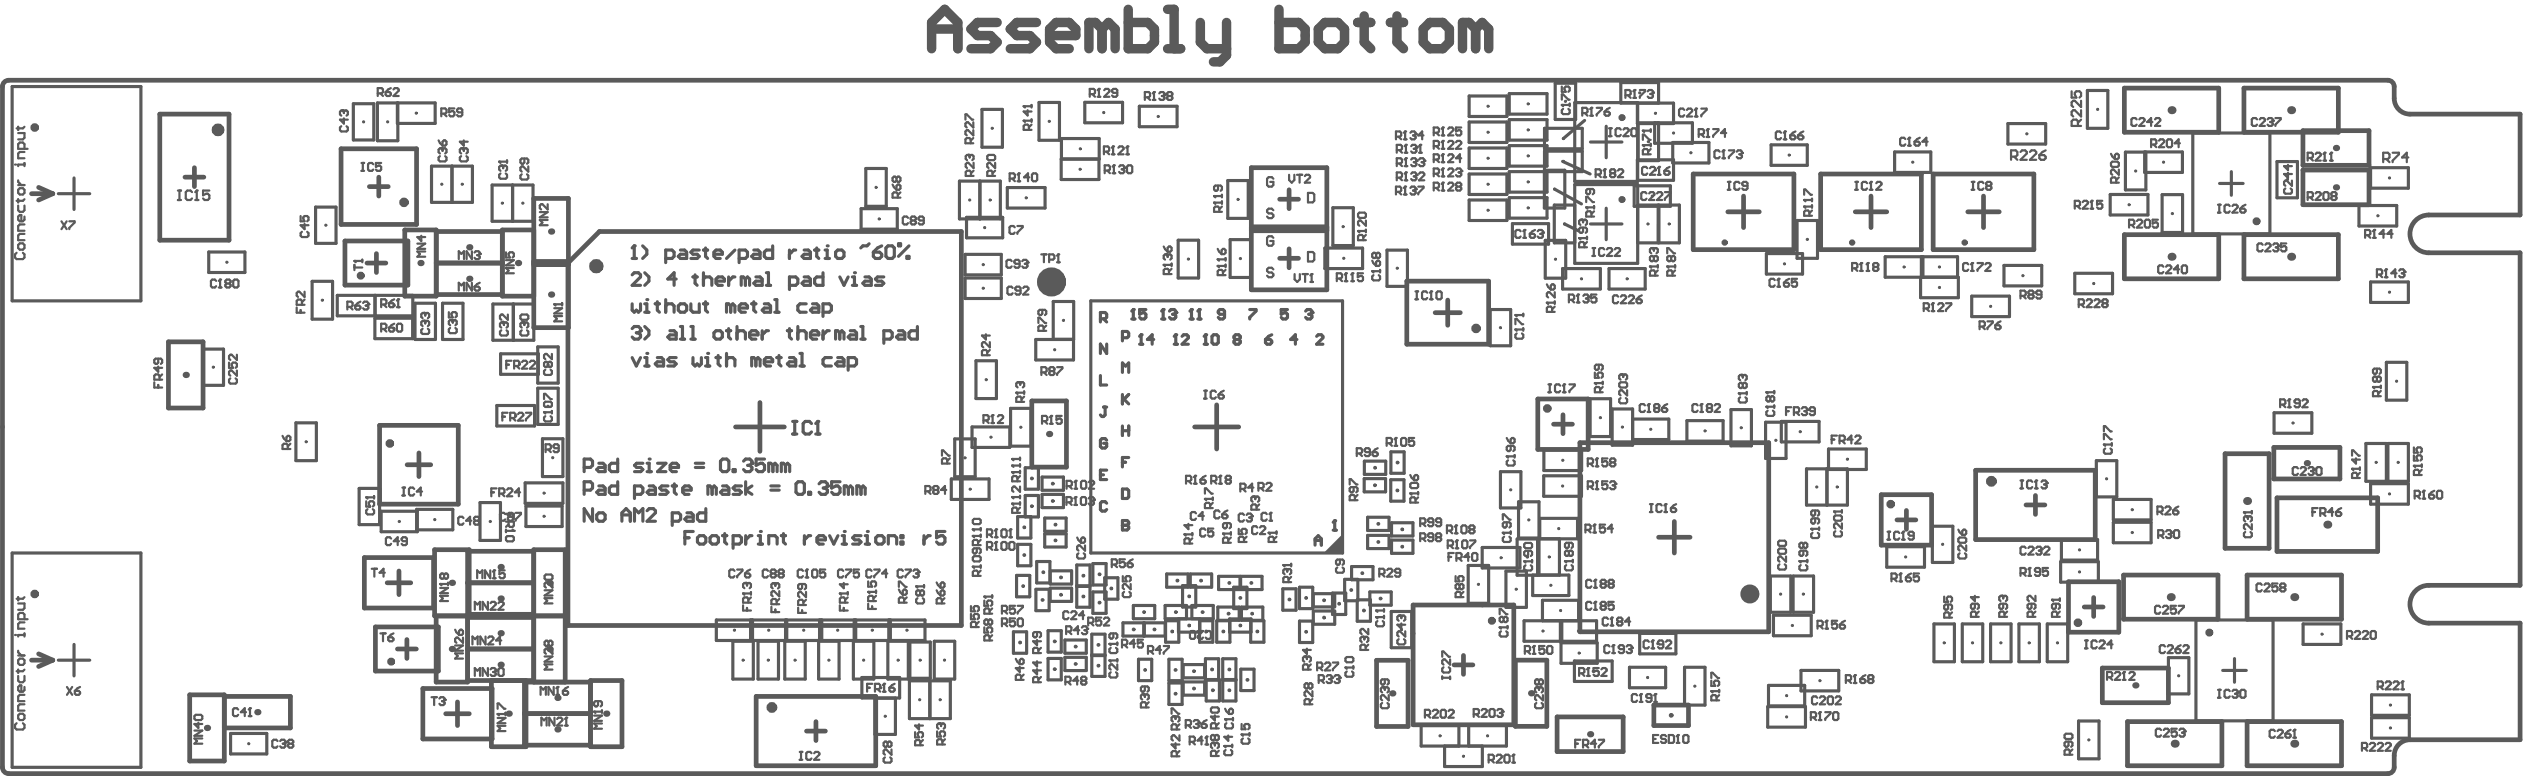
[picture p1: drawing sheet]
<svg xmlns="http://www.w3.org/2000/svg" width="267mm" height="82mm" viewBox="0 0 267 82" stroke-linecap="round" stroke-linejoin="round" font-family="sans-serif">
<path d="M142.1 56.5v2h-2z" fill="#5a5a5a"/>
<g fill="none" stroke="#5a5a5a" stroke-width=".33">
<path d="M1.3 9.2h13.6v22.6h-13.6zM7.8 18.8v3.4M37.4 11h2.1v3.8h-2.1zM42 10.9v2.2h4v-2.2h-6.1v4h2.2v-4M45.7 17.6h4.3v3.8h-4.3zM47.8 17.6v3.8M52.1 19.6h4.3v3.8h-4.3zM54.2 19.6v3.8M91.6 17.8h2.2v4h-2.2zM101.5 19.2h4.3v4h-4.3zM103.7 19.2v4M103.9 11.6h2.2v4h-2.2z"/>
<path d="M106.6 19.8h4v2.2h-4zM109.9 10.8h2.2v4h-2.2zM112.3 16.8v-2.1h4v2.1h-4v2.2h4v-2.2M114.8 10.8h4v2.2h-4zM120.5 11.2h4v2.2h-4zM129.9 19.1h2.2v4h-2.2zM155.4 12.9h4v2.2h-4zM155.4 10.2h4v2.1h-4zM155.4 15.7h4v2.1h-4zM155.4 18.4h4v2.2h-4zM159.7 9.9h4v2.2h-4zM159.7 12.7h4v2.1h-4z"/>
<path d="M159.7 15.4h4v2.2h-4zM163.4 18h2.2v4h-2.2v-6h4v2.2h-7.7v2.1h4v-2.1M163.4 13.6h4v2.1h-4zM164.5 8.8h2.2v3.8h-2.2zM165.3 17.1l2.9 1.3M166.6 10.9h6.7v8.3h-6.7zM166.6 19.5h6.7v8.4h-6.7zM167.7 12.7l-2.3 2M168.3 15h3.3M169.9 13.4v3.3M172.9 19.7h3.8v2.1h-3.8zM173.2 10.9v2.2h3.9v-2.2h-5.6v-2.2h4v2.2"/>
<path d="M173.2 16.9h3.9v2.2h-3.9zM175.1 13v2.2h4v-2.2h-5.8v4h2.2v-4M177 15.1h3.8v2.1h-3.8zM187.4 15.3h3.8v2.2h-3.8zM200.5 16.1h3.8v2.1h-3.8zM212.4 13.1h4v2.1h-4zM220.9 9.6h2.1v4h-2.1zM226.9 16.1v2.1h4v-2.1h-6v4h2.1v-4M232 14.1h8.2v10.6h-8.2zM234.8 19.4h2.5M236.1 18.2v2.5M240.9 17.1h2.2v3.8h-2.2z"/>
<path d="M250.8 17.7h4v2.2h-4zM6.2 20.5h3.3M21.5 36.9h2.1v3.9h-2.1zM22.1 26.7h3.8v2.1h-3.8zM33 29.8h2.2v4h-2.2zM33.4 21.9h2.2v3.8h-2.2zM35.7 31.2h8v2.2h-8zM39.7 33.7h4v2.1h-4zM39.7 31.2v2.2M43.9 32.1h2.2v3.8h-2.2zM46.8 32.1h2.2v3.8h-2.2zM52.2 32.2h4.3v3.8h-4.3z"/>
<path d="M53 37.4h4v2.2h-4zM54.3 32.2v3.8M56.9 36.7h2.2v3.8h-2.2zM91.1 22.1h3.8v2.1h-3.8zM102.1 29.4h3.8v2.2h-3.8zM102.1 26.9h3.8v2.2h-3.8zM102.3 23h3.8v2.2h-3.8zM103.3 38.2h2.1v4h-2.1zM111.4 35.9v-4h2.2v4h-4v2.2h4v-2.2M115.4 31.8h26.7v26.7h-26.7zM124.7 25.4h2.1v4h-2.1zM130.2 25.4h2.1v4h-2.1z"/>
<path d="M140.2 26.2h4v2.2h-4zM141 22h2.2v4h-2.2zM146.8 26.5h2.1v3.8h-2.1zM155.4 21.2h4v2.1h-4zM157.7 32.7h2.1v3.9h-2.1zM159.7 20.9h4v2.2h-4zM160 23.7h3.8v2.1h-3.8zM163.5 25.4h2.2v4h-2.2zM164.5 20l2.8 1.6M165.3 28.4h4v2.2h-4zM165.5 23.7l1.5 .7M166.6 21.7h-2.1v4h2.1"/>
<path d="M168.3 23.7h3.3M169.9 22v3.4M170.2 28.4h3.9v2.2h-3.9zM173.3 21.7h2.1v4h-2.1M175.5 21.7h2.2v4h-2.2zM186.9 26.8h3.8v2.2h-3.8zM190.1 23.3h2.2v4h-2.2zM203.2 29.3v2.2h4v-2.2h-7.7v-2.1h7.6v2.1M203.3 27.2v2.1M203.5 27.2v2.1M208.6 31.3h4v2.2h-4zM212 28.1h4v2.1h-4z"/>
<path d="M219.5 28.9h4v2.2h-4zM223.3 20.6h4v2.1h-4zM228.8 20.6h2.1v4h-2.1zM249.6 21.7h4v2.2h-4zM250.8 29.8h4v2.2h-4zM252.5 38.3h2.2v4h-2.2zM1.3 58.5h13.6v22.7h-13.6zM31.3 44.7h2.2v4h-2.2zM38 51.7h2.2v3.8h-2.2zM40.3 54.1h3.9v2.2h-3.9zM44.1 53.9h3.8v2.2h-3.8zM50.8 53.2h2.2v4h-2.2z"/>
<path d="M52.6 42.9h4v2.2h-4zM55.6 51.1h4v2.2h-4zM55.6 53.5h3.9v2.2h-3.9zM56.9 41.1h2.2v3.8h-2.2zM57.4 46.4h2.2v4h-2.2zM100.7 50.7h3.9v2.1h-3.9zM101 46.4h2.2v4h-2.2zM102.8 45.2h4v2.1h-4zM106.9 43.2h2.2v4h-2.2zM107.7 54.7h1.4v2.2h-1.4zM107.7 57.6h1.4v2.3h-1.4zM108.5 49.5h1.4v2.3h-1.4z"/>
<path d="M108.5 52.4h1.4v2.3h-1.4zM109.7 59.4h1.4v2.3h-1.4zM110.3 52.3h2.2v1.4h-2.2zM110.3 50.5h2.2v1.4h-2.2zM110.5 56.5h2.3v1.4h-2.3zM110.5 54.8h2.3v1.4h-2.3zM113.9 59.8h1.4v4.4h-1.4zM115.6 59.6h1.4v2.3h-1.4zM141.1 56.1h.3M141.2 55.1v1M143 59.9h2.3v1.4h-2.3zM144.3 50.6h2.3v1.4h-2.3z"/>
<path d="M144.4 48.8h2.2v1.4h-2.2zM144.7 56.6h2.3v1.4h-2.3zM144.7 54.7h2.3v1.4h-2.3zM147.1 50.8h1.4v2.2h-1.4zM147.2 47.8h1.4v2.3h-1.4zM147.2 55.3h2.3v1.4h-2.3zM147.2 57.1h2.3v1.4h-2.3zM155.3 59.8h2.2v4h-2.2zM156.8 57.9h4v2.2h-4zM158.8 49.9h2.1v3.8h-2.1zM160.7 53.1h2.1v3.8h-2.1zM162.9 57v-2.2h4v2.2h-4.1v3.8"/>
<path d="M163.3 50.3h4v2.2h-4zM163.3 47.6h4v2.2h-4zM165 57v3.8M168.2 42.2h2.2v4h-2.2zM170.6 43.3h2.1v3.8h-2.1zM172.7 44.3h3.9v2.2h-3.9M178.5 44.5h3.8v2.2h-3.8zM183.1 43.3h2.2v3.9h-2.2zM186.8 44.7h2.2v3.8h-2.2zM188.5 44.6h4v2.1h-4zM191.1 49.6h4.4v3.8h-4.4zM193.3 49.6v3.8"/>
<path d="M193.5 47.5h4v2.2h-4zM199.6 57.8h4v2.2h-4zM204.5 55.7h2.1v3.8h-2.1zM218 59.4h4v2.2h-4zM218.1 57.1h3.8v2.2h-3.8zM221.8 48.7h2.2v3.9h-2.2zM223.6 55.3h4v2.1h-4zM223.6 52.8h4v2.2h-4zM240.6 43.7h4v2.1h-4zM250.3 46.9h2.2v4h-2.2zM250.8 51.2h4v2.1h-4zM252.7 46.9h2.1v4h-2.1z"/>
<path d="M6.2 69.8h3.3M7.8 68.2v3.3M24.4 77.6h3.8v2.2h-3.8zM75.8 65.6h22.1v2.2h-22.1zM77.5 67.8h2.2v4h-2.2zM79.4 65.6v2.2M79.6 65.6v2.2M80.2 67.8h2.2v4h-2.2zM83 67.8h2.2v4h-2.2zM83.1 65.6v2.2M83.2 65.6v2.2M86.6 67.8h2.2v4h-2.2z"/>
<path d="M86.7 65.6v2.2M86.9 65.6v2.2M90.3 67.8h2.2v4h-2.2zM90.4 65.6v2.2M90.5 65.6v2.2M91.2 71.7h4v2.1h-4zM92.6 73.9h2.1v3.8h-2.1zM93.9 67.8h2.2v4h-2.2zM94 65.6v2.2M94.2 65.6v2.2M96.2 72h4.4v4h-4.4zM96.3 67.9h2.1v3.9h-2.1z"/>
<path d="M98.4 72v4M98.8 67.8h2.2v4h-2.2zM107.2 66.8h1.4v2.3h-1.4zM107.6 60.9h1.4v2.2h-1.4zM109.6 62.3h1.4v2.3h-1.4zM110.9 66.7h1.4v2.3h-1.4zM110.9 69.7h1.4v2.2h-1.4zM111.1 60.4h2.3v1.4h-2.3zM111.1 62.2h2.3v1.4h-2.3zM112.7 67.7h2.2v1.4h-2.2zM112.7 69.5h2.2v1.4h-2.2zM113.9 62h1.4"/>
<path d="M115.5 67.1h1.4v4.5h-1.4zM115.5 69.4h1.4M115.5 69.3h1.4M115.6 62.6h1.4v2.3h-1.4zM116.9 61.1h1.4v2.3h-1.4zM118.8 65.9h4.5v1.4h-4.5zM119.9 64.1h2.3v1.4h-2.3zM120.5 69.7h1.4v2.3h-1.4zM121 65.9v1.4M121.1 65.9v1.4M123.3 65.7h1.4v2.2h-1.4zM123.4 60.7h2.3v1.4h-2.3z"/>
<path d="M123.7 72.3h1.4v2.2h-1.4zM123.7 69.7h1.4v2.3h-1.4zM124.7 65.5v1.4h2.3v-1.4M125.1 62h1.4v2.2h-1.4zM125.2 72.1h2.3v1.4h-2.3zM125.2 70.3h2.3v1.4h-2.3zM125.5 65.5v-1.4h-2.2v1.4h5.1v-1.4h-2.3v1.4M125.9 60.7h2.3v1.4h-2.3zM126.9 65.7h1.4v2.2h-1.4zM127.5 69.7h1.4v2.3h-1.4zM127.6 71.9h1.4v2.3h-1.4zM128.7 65.7h1.4v2.2h-1.4z"/>
<path d="M128.9 64.2h2.2v1.4h-2.2zM128.9 61h2.3v1.4h-2.3zM129.4 69.7h1.4v4.5h-1.4zM129.4 72h1.4M129.4 71.9h1.4M130.1 65.5h2.3v1.4h-2.3zM130.5 62.1h1.4v2.3h-1.4zM131.3 61h2.2v1.4h-2.2zM131.3 70.8h1.4v2.3h-1.4zM131.3 64.2h2.3v1.4h-2.3zM132.3 65.7h1.4v2.2h-1.4zM135.7 62.3h1.4v2.3h-1.4z"/>
<path d="M137.5 65.7h1.4v2.3h-1.4zM137.5 62.1h1.4v2.3h-1.4zM139 62.8h2.2v1.4h-2.2zM139 64.6h2.2v1.4h-2.2zM141 62.7h1.4v2.3h-1.4zM142.3 61.3h1.4v2.3h-1.4zM143.6 63.5h1.4v2.2h-1.4zM144.9 62.6h2.3v1.4h-2.3zM147.2 64.7h2.2v3.8h-2.2zM152.8 78.9v2.2h4v-2.2M154.4 78.9v-2.1h-4v2.1h9v-2.1h-4v2.1M159.3 60.4h2.2v3.9h-2.2z"/>
<path d="M161.3 65.7h7.6v2.1h-7.6zM162.2 60.8v2.2h3.8v-2.2l-5.5 .1v-3.9h2.2v3.9M163.2 65.7v-2.2h3.8v2.2M165.1 65.7v2.1M165.2 68h3.8v2.2h-3.8zM165.2 65.7v2.1M166.6 69.9h4v2.2h-4zM172.4 70.6h3.8v2.2h-3.8zM173.5 67h3.8v2.2h-3.8zM178.2 70.6h2.2v4h-2.2zM187 74.8h4v2.1h-4zM187.1 72.5h3.8v2.2h-3.8z"/>
<path d="M187.3 60.9h2.2v3.9h-2.2zM187.6 65.1h4v2.2h-4zM189.7 60.9h2.2v3.9h-2.2zM190.6 70.9h4v2.2h-4zM204.6 66h2.2v4h-2.2zM207.6 66h2.2v4h-2.2zM210.6 66h2.2v4h-2.2zM213.6 66h2.2v4h-2.2zM216.6 66h2.2v4h-2.2zM219.9 76.3h2.2v4h-2.2zM229.4 69.6h2.2v3.8h-2.2zM232.3 65.6h8.2v10.7h-8.2z"/>
<path d="M235.2 70.9h2.5M236.4 69.7v2.5M243.7 66h4v2.2h-4zM250.9 73.5h4v2.2h-4zM250.9 75.9h4v2.2h-4z"/>
</g>
<g fill="none" stroke="#5a5a5a" stroke-width=".5">
<path d="M.3 9.2v72M.9 8.5h251.8M4.1 19.8l1.5 .7M16.9 12.1h7.3v13.3h-7.3zM19.6 18.7h2M20.6 17.7v2M36.1 15.7h8v8h-8zM39.1 19.7h2M40.1 18.7v2M132.4 17.7h8v13h-8zM179.1 18.4h10.7v8h-10.7zM192.6 18.4h10.7v8h-10.7z"/>
<path d="M204.5 18.4h10.7v8h-10.7zM224.8 9.3h10v4.7h-10zM237.4 9.3h10v4.7h-10zM243.7 18h7v3.7h-7zM243.7 13.8h7v3.7h-7zM253.3 9.2v1.2M255 12.1h11.6v10.6h-9.6M3.3 20.5h2.3M5.6 20.5l-1.5 .7M17.8 36.2h3.7v7h-3.7zM36.5 25.5h6.7v4.7h-6.7zM38.8 27.8h2"/>
<path d="M39.8 26.8v2M42.8 24.3h3.4v7h-3.4zM46.2 27.8h6.9M46.2 31.2h6.9M46.2 24.5h6.9M56.5 21h3.6v13.7h-3.6zM56.5 28h3.6M56.5 27.7h3.6M56.5 24.3h-3.4v7h3.4M63.4 24.5h38.3v41.7h-41.6v-38.4zM132.4 24.4h8M132.4 24h8"/>
<path d="M135.4 27.3h2M135.4 21.1h2M136.4 20.1v2M136.4 26.3v2M148.8 29.7h8.7v6.7h-8.7zM151.8 33.1h2.7M153.2 31.7v2.7M182.8 22.4h3.3M184.5 20.7v3.4M196.3 22.4h3.3M198 20.7v3.4M208.2 22.4h3.3"/>
<path d="M209.9 20.7v3.4M224.8 24.8h10v4.7h-10zM237.4 24.8h10v4.7h-10zM257 26.7h9.6v35.2h-9.6M38.5 59h7.4v5.3h-7.4zM40.2 45h8.3v8.3h-8.3zM43.1 49.2h2.5M44.3 47.9v2.5M46 58.2h3.6v7h-3.6zM56.5 58.3h-7v6.7h7M77.8 45.2h5.2M80.4 42.6v5.1"/>
<path d="M109.2 42.4h3.6v7h-3.6zM126.4 45.2h4.7M128.7 42.8v4.7M162.7 42.2h5.3v5.3h-5.3zM164.4 44.9h2M165.4 43.9v2M167.2 46.8h19.9v20h-19.9zM175.5 56.8h3.3M177.2 55.2v3.3M199 52.3h5.4v5.4h-5.4zM200.7 55h2M201.7 54v2"/>
<path d="M209 49.7h12.7v7.4h-12.7zM214.4 53.4h2M215.4 52.4v2M235.4 48h4.7v10h-4.7zM240.6 47.3h7v3.4h-7zM240.9 52.7h10.7v5.6h-10.7zM3.3 69.8h2.3M4.1 69.2l1.5 .6M5.6 69.8l-1.5 .7M20.1 73.5h3.6v7h-3.6zM23.7 73.7h7v3.3h-7M39.7 66.3h6.7v4.7h-6.7z"/>
<path d="M41 61.7h2.5M42.1 68.7h1.9M42.2 60.4v2.5M43.1 67.7v2M44.7 72.8h7.4v5.4h-7.4zM46.1 65.2v7h3.4v-7M47.2 75.5h2.5M48.4 74.3v2.5M49.5 72h7M49.5 68.7h7M49.5 61.7h7M49.5 65.3h7"/>
<path d="M52 72v7h3.7v-7M55.5 75.5h7M56.5 72.2v-14h3.3v14M56.5 65.2h3.3M62.5 72h3.3v7h-3.3zM62.5 72.2h-7v6.6h7M80 73.7h12.7v7.3h-12.7zM85.3 77.3h2M86.3 76.3v2M145.6 69.9h3.4v7h-3.4zM149.5 64h10.7v12.7h-10.7zM153.8 70.3h2"/>
<path d="M154.8 69.3v2M160.3 69.8h3.4v7h-3.4zM164.7 75.8h7v3.7h-7zM175 74.6h3.7v2.2h-3.7zM218.9 61.5h5.3v5.4h-5.3zM220.5 64.2h2M221.5 63.2v2M222.4 70.7h7v3.6h-7zM224.7 60.8h10v4.7h-10zM225.1 76.3h10v4.7h-10zM237.8 60.8h9.9v4.7h-9.9zM237.8 76.3h9.9v4.7h-9.9z"/>
<path d="M253.3 79.9v1.3M257 65.9h9.6v12.4h-11.6M.9 81.8h251.8"/>
</g>
<circle cx="141.2" cy="55.1" r=".17" fill="#5a5a5a"/>
<path d="M124.2 36.4h.4M124.4 35.4v1M130.7 35.9h.4M130.7 35.9l-.1 .2v.1l.1 .2h.4l.1-.2v-.1l-.1-.2M130.7 35.9l-.1-.2v-.1l.1-.2h.4l.1 .2v.1l-.1 .2M133.9 35.9h.5l.2 .2v.1l-.2 .2h-.3l-.2-.2zM134.6 35.4l-.4 .2-.3 .3M137.2 35.9h-.6l.5-.5v1M139.3 35.6l.2-.2h.3l.2 .2v.1l-.7 .7h.7M139.1 57.7v-.7l.4-.3 .3 .3v.7M139.1 57.2h.7M141.2 55.1l-.1 .2" fill="none" stroke="#5a5a5a" stroke-width=".33"/>
<path d="M134.7 28.5l-.1-.2h-.4l-.1 .2v.2l.1 .1h.4l.1 .2v.2l-.1 .1h-.4l-.1-.1M134.7 22.2l-.1-.1h-.4l-.1 .1v.2l.1 .2h.4l.1 .1v.2l-.1 .2h-.4l-.1-.2M138.4 20.4h.5l.2 .2v.6l-.2 .2h-.5zM138.4 26.7h.5l.2 .1v.7l-.2 .2h-.5z" fill="none" stroke="#5a5a5a" stroke-width=".23"/>
<circle cx="124.4" cy="35.4" r=".17" fill="#5a5a5a"/>
<path d="M124.4 35.4l-.2 .2M125.1 35.6l.1-.2h.4l.1 .2v.1l-.6 .7h.6M118.8 55.1v1h.5l.1-.2v-.2l-.1-.1h-.5" fill="none" stroke="#5a5a5a" stroke-width=".33"/>
<circle cx="118.8" cy="55.6" r=".17" fill="#5a5a5a"/>
<g fill="none" stroke="#5a5a5a" stroke-width=".33">
<path d="M116.4 33.7h.5l.2-.1v-.4l-.2-.1h-.5v1M116.8 33.7l.3 .4M117.1 36.4v1l-.7-1v1M118.8 35.7h.5l.1-.1v-.4l-.1-.1h-.5v1M138.1 32.9l.2-.2h.3l.2 .2v.2M116.4 50.2h.4M116.8 43.1h.3M116.9 43.1v.8l-.1 .2h-.2l-.2-.2M117.1 49.7h-.7v1h.7M118.8 55.1h.5l.1 .1v.2l-.1 .2h-.5M118.8 41.7v1M118.8 48.9h.3"/>
<path d="M118.9 42.2l.5 .5M119.4 48.4h-.6v1M119.4 41.7l-.6 .7"/>
</g>
<g fill="none" stroke="#5a5a5a" stroke-width=".23">
<path d="M165.2 11.1h.1M165.2 9.2v.5h.5l-.2-.3v-.1l.2-.1h.2l.2 .1v.3l-.2 .1M165.2 10.5v-.5h.2l.5 .5h.2M165.2 11.1h.9M165.2 11.1l.2 .1M165.4 11.5l-.2 .2v.2l.2 .2h.5l.2-.2v-.2l-.2-.2M166.1 11v.2M173.8 15.4h.1M173.8 13.8h.1M173.8 14.8v-.6h.2l.5 .6h.2M173.8 15.4h.9M173.8 15.4l.2 .1"/>
<path d="M173.8 13.8h.9M173.8 13.8l.2 .2M174.4 16.3v-.4l-.2-.1h-.2l-.2 .1v.4h.9M174.7 15.8l-.3 .2M174.7 13.7v.3M174.7 15.2v.3M219.2 9.7v.6h.5l-.2-.3v-.2l.2-.1h.3l.2 .1v.4l-.2 .1M219.9 13.3v-.5l-.2-.1h-.3l-.2 .1v.5h1M220.2 10.7v.6l-.7-.6h-.1l-.2 .1v.4l.2 .1M220.2 11.7v.6l-.7-.6h-.1l-.2 .1v.4l.2 .1M220.2 12.7l-.3 .3M241.8 19.9l-.1 .2v.3l.1 .1h.6l.1-.1v-.3l-.1-.2"/>
<path d="M242.1 18.3v.5l-.4-.4h.8M242.1 17.4v.6l-.4-.4h.8M242.5 19.1v.6l-.6-.6h-.1l-.1 .1v.3l.1 .2M160.3 34.9h.1M160.3 33.3h.1M160.3 34.3v-.6h.2l.5 .6h.2M160.3 34.9h.9M160.3 34.9l.2 .1M160.3 33.3h.9M160.3 33.3l.2 .2M160.5 35.3l-.2 .1v.3l.2 .1h.5l.2-.1v-.3l-.2-.1M161.2 33.2v.3"/>
<path d="M161.2 34.7v.3M163.7 32h.1M163.7 32l.1 .2M163.7 32h.8M163.7 30.1l.4 .5M164.2 33v-.4l-.1-.2h-.3l-.1 .2v.4h.8M164.2 30.1h.2l.1 .1v.3l-.1 .1h-.3v-.4zM164.5 30.9v.6l-.6-.6h-.1l-.1 .2v.2l.1 .2M164.5 32.4l-.3 .3M164.5 31.9v.3M171.6 39.6h.1M171.6 39.6h-.1l-.2 .1v.3l.2 .2"/>
<path d="M171.6 39.6l.1 .1M171.7 39.7l.2-.1h.1l.2 .1v.3l-.2 .2M171.7 39.7v.2M184.3 39.7h.1M184.3 39.7h-.2l-.1 .1v.3l.1 .1M184.3 39.7l.1 .1M184.4 39.8l.1-.1h.2l.1 .1v.3l-.1 .1M184.4 39.8v.1M251.5 39v.4l-.1 .2h-.2l-.1-.2v-.3l.1-.1h.6l.1 .1v.3l-.1 .2M251.5 40l-.1-.2h-.2l-.1 .2v.2l.1 .2h.2l.1-.2M251.5 40l.1-.2h.2l.1 .2v.2l-.1 .2h-.2l-.1-.2M251.5 40v.2"/>
<path d="M135.8 59.8h.1M135.8 59.8h.8M135.8 59.8l.1 .1M136.6 59.6v.3M159.4 48.3h.1M159.4 48.3h.9M159.4 48.3l.2 .1M159.4 46.3l.4 .6M159.6 48.7l-.2 .1v.3l.2 .1h.5l.2-.1v-.3l-.2-.1M159.8 47.2v.4l-.1 .1h-.1l-.2-.1v-.3l.2-.1h.5l.2 .1v.3l-.2 .1M160 46.3h.1l.2 .2v.2l-.2 .2h-.3v-.4zM160.3 48.1v.3"/>
<path d="M165.6 59.4h.1M165.6 59.4h.8M165.6 59.4l.1 .1M165.7 59.8l-.1 .1v.3l.1 .1h.6l.1-.1v-.3l-.1-.1M166 57.4v.4l-.1 .2h-.2l-.1-.2v-.2l.1-.2h.6l.1 .2v.2l-.1 .2M166 58.4l-.1-.1h-.2l-.1 .1v.3l.1 .1h.2l.1-.1M166 58.4l.1-.1h.2l.1 .1v.3l-.1 .1h-.2l-.1-.1M166 58.4v.3M166.4 59.2v.3M171.5 42.1l-.2 .1v.3l.2 .2h.5l.2-.2v-.3l-.2-.1M171.5 40.4h.5l.2 .2v.3l-.2 .1h-.5l-.2-.1v-.3zM172.2 41.3v.5l-.6-.5h-.1l-.2 .1v.3l.2 .1"/>
<path d="M184 41.6h.1M184 41.6h.8M184 41.6l.1 .1M184.1 42l-.1 .2v.2l.1 .2h.6l.1-.2v-.2l-.1-.2M184.4 40.6l-.1-.1h-.2l-.1 .1v.3l.1 .2h.2l.1-.2M184.4 40.6l.1-.1h.2l.1 .1v.3l-.1 .2h-.2l-.1-.2M184.4 40.6v.3M184.8 41.5v.2M186.9 43h.1M186.9 41.5h.1M186.9 43h.8M186.9 43l.1 .2"/>
<path d="M186.9 41.5h.8M186.9 41.5l.1 .1M187 43.4l-.1 .2v.3l.1 .1h.6l.1-.1v-.3l-.1-.2M187.3 42.1l-.1-.2h-.2l-.1 .2v.2l.1 .2h.2l.1-.2M187.3 42.1l.1-.2h.2l.1 .2v.2l-.1 .2h-.2l-.1-.2M187.3 42.1v.2M187.7 41.4v.2M187.7 42.9v.3M188.3 59.7l-.2 .1v.3l.2 .2h.5l.2-.2v-.3l-.2-.1M188.3 57.2h.5l.2 .1v.3l-.2 .2h-.5l-.2-.2v-.3zM188.3 58h.5l.2 .2v.2l-.2 .2h-.5l-.2-.2v-.2zM189 58.9v.5l-.6-.5h-.1l-.2 .1v.3l.2 .1"/>
<path d="M190.4 59.4h.1M190.4 59.4h.8M190.4 59.4l.1 .1M190.5 59.8l-.1 .1v.3l.1 .1h.6l.1-.1v-.3l-.1-.1M190.8 57.6l-.1-.2h-.2l-.1 .2v.2l.1 .2h.2l.1-.2M190.8 57.6l.1-.2h.2l.1 .2v.2l-.1 .2h-.2l-.1-.2M190.8 58.3v.4l-.1 .1h-.2l-.1-.1v-.3l.1-.1h.6l.1 .1v.3l-.1 .1M190.8 57.6v.2M191.2 59.2v.3M207.2 57l.1-.1h.6l.1 .1v.3l-.1 .1h-.6l-.1-.1zM207.2 56l.4 .6M207.3 58.5l-.1 .2v.2l.1 .2h.6l.1-.2v-.2l-.1-.2"/>
<path d="M207.8 56h.1l.1 .2v.2l-.1 .2h-.3v-.4zM208 57.7v.6l-.5-.6h-.2l-.1 .1v.3l.1 .2M251.1 40.9h.1M251.1 40.9l.1 .2M251.1 40.9h.8M251.6 41.9v-.4l-.1-.1h-.3l-.1 .1v.4h.8M251.9 41.4l-.3 .2M251.9 40.8v.3M136.1 60.2h.1M136.1 60.2h-.2l-.1 .1v.3l.1 .2M136.1 60.2l.1 .1M136.2 60.3l.1-.1h.2l.1 .1v.3l-.1 .2"/>
<path d="M136.2 60.3v.2M136.3 61.6v-.4l-.1-.2h-.3l-.1 .2v.4h.8M136.6 61l-.3 .3M138.1 69.4h.1M138.1 69.4h-.1l-.1 .2v.3l.1 .1M138.1 69.4l.2 .2M138.3 68.6v.6l-.4-.4h.8M138.3 69.6l.1-.2h.2l.1 .2v.3l-.1 .1M138.3 69.6v.1M138.4 70.8v-.4l-.1-.1h-.3l-.1 .1v.4h.8M138.4 72.4l-.1-.1h-.1l-.2 .1v.3l.2 .1h.1l.1-.1M138.4 72.4l.2-.1h.1l.2 .1v.3l-.2 .1h-.1l-.2-.1"/>
<path d="M138.4 72.4v.3M138.6 74.5v-.4l-.2-.1h-.2l-.2 .1v.4h.9M138.7 70.3l-.3 .3M138.9 73.1v.6l-.6-.6h-.1l-.2 .2v.2l.2 .2M138.9 74l-.3 .2M144.2 67.4h.1M144.2 67.4h-.1l-.2 .1v.3l.2 .1M144.2 67.4l.2 .1M144.4 67.5l.1-.1h.1l.2 .1v.3l-.2 .1M144.4 67.5v.1M144.5 68.8v-.5l-.1-.1h-.3l-.2 .1v.5h.9M144.8 66.5v.6l-.6-.6h-.1l-.2 .2v.2l.2 .2"/>
<path d="M144.8 68.2l-.3 .3M145.6 65.3h.1M145.6 64.6h.1M145.6 65.3h.8M145.6 65.3l.1 .1M145.6 64.6h.8M145.6 64.6l.1 .1M145.7 65.7l-.1 .1v.3l.1 .2h.6l.1-.2v-.3l-.1-.1M146.2 74.4l-.1 .1v.3l.1 .1h.6l.1-.1v-.3l-.1-.1M146.4 72.7h.1M146.4 72.7h-.2l-.1 .1v.3l.1 .2M146.4 72.7l.1 .1"/>
<path d="M146.4 64.4v.3M146.4 65.1v.3M146.5 71.9v.4l-.1 .1h-.2l-.1-.1v-.3l.1-.1h.6l.1 .1v.3l-.1 .1M146.5 72.8l.2-.1h.1l.1 .1v.3l-.1 .2M146.5 72.8v.2M146.9 73.5v.6l-.5-.6h-.2l-.1 .2v.3l.1 .1M152.6 69.5v-.6h.1l.6 .6h.1M152.6 71.6v.2M152.6 71.7h.8M152.7 70.6l-.1 .1v.3l.1 .1h.6l.1-.1v-.3l-.1-.1M153.4 69.8v.5l-.5-.5h-.2l-.1 .1v.3l.1 .1M153.4 71.6v.2"/>
<path d="M154 60.9v.6h.4l-.1-.4 .1-.2h.3l.1 .2v.3l-.1 .1M154.4 61.9l-.1-.1h-.2l-.1 .1v.3l.1 .1h.2l.1-.1M154.4 61.9l.2-.1h.1l.1 .1v.3l-.1 .1h-.1l-.2-.1M154.4 61.9v.3M154.6 63.2v-.4l-.2-.2h-.3l-.1 .2v.4h.8M154.8 62.6l-.2 .3M158.7 66.4h.1M158.7 65v-.6h.1l.6 .6h.1M158.7 66.4h.8M158.7 66.4l.1 .1M158.8 66.8l-.1 .1v.3l.1 .1h.6l.1-.1v-.3l-.1-.1M159.1 65.4l-.2-.1h-.1l-.1 .1v.3l.1 .1h.1l.2-.1"/>
<path d="M159.1 65.4l.1-.1h.2l.1 .1v.3l-.1 .1h-.2l-.1-.1M159.1 65.4v.3M159.5 66.2v.3M181.1 73.1h.1M181.1 71.7v-.5h.1l.6 .5h.1M181.1 72v.6h.4l-.2-.3v-.2l.2-.1h.3l.1 .1v.3l-.1 .2M181.1 73.1h.8M181.1 73.1l.1 .2M181.6 74.1v-.4l-.1-.2h-.3l-.1 .2v.4h.8M181.9 73.5l-.3 .3M181.9 73v.3M205.7 63.1v.6h.4l-.1-.3v-.1l.1-.2h.3l.1 .2v.2l-.1 .2"/>
<path d="M206.1 63.9v.5l-.1 .1h-.2l-.1-.1v-.3l.1-.2h.6l.1 .2v.3l-.1 .1M206.3 65.3v-.4l-.2-.1h-.3l-.1 .1v.4h.8M206.5 64.8l-.2 .3M209 63.9v.4l-.2 .1h-.1l-.2-.1v-.3l.2-.1h.5l.2 .1v.3l-.2 .1M209 63v.6l-.5-.4h.9M209.1 65.3v-.5l-.1-.1h-.3l-.2 .1v.5h.9M209.4 64.7l-.3 .3M211.8 63h.1M211.8 63h-.1l-.2 .2v.2l.2 .2M211.8 63l.1 .2M211.9 63.9v.4l-.1 .1h-.1l-.2-.1v-.3l.2-.1h.5l.2 .1v.3l-.2 .1M211.9 63.2l.2-.2h.1l.2 .2v.2l-.2 .2"/>
<path d="M211.9 63.2v.1M212.1 65.3v-.5l-.2-.1h-.2l-.2 .1v.5h.9M212.4 64.7l-.3 .3M214.9 63.9v.4l-.1 .1h-.1l-.2-.1v-.3l.2-.1h.5l.2 .1v.3l-.2 .1M215.1 65.3v-.5l-.2-.1h-.2l-.2 .1v.5h.9M215.4 63v.6l-.6-.6h-.1l-.2 .2v.2l.2 .2M215.4 64.7l-.3 .3M217.1 63.4h.1M217.1 63.4h.8M217.1 63.4l.1 .2M217.5 63.9v.4l-.1 .1h-.2l-.1-.1v-.3l.1-.1h.6l.1 .1v.3l-.1 .1M217.7 65.3v-.5l-.2-.1h-.3l-.1 .1v.5h.8"/>
<path d="M217.9 64.7l-.2 .3M217.9 63.3v.3"/>
</g>
<circle cx="138.8" cy="33.1" r=".17" fill="#5a5a5a"/>
<path d="M122.9 33.7h.3M123.1 32.7v1M132.2 32.7h.7v.2l-.7 .7v.1M138.5 33.2h.1M138.6 33.2l.2 .2v.2l-.2 .1h-.3l-.2-.1M138.8 33.1l-.2 .1" fill="none" stroke="#5a5a5a" stroke-width=".33"/>
<path d="M134.7 18.9l-.1-.2h-.4l-.1 .2v.7l.1 .1h.4l.1-.1v-.4h-.3M134.7 25.2l-.1-.2h-.4l-.1 .2v.6l.1 .2h.4l.1-.2v-.3h-.3" fill="none" stroke="#5a5a5a" stroke-width=".23"/>
<circle cx="123.1" cy="32.7" r=".17" fill="#5a5a5a"/>
<path d="M123.1 32.7l-.2 .2M123.7 32.9l.2-.2h.3l.2 .2v.2" fill="none" stroke="#5a5a5a" stroke-width=".33"/>
<circle cx="124.4" cy="33.1" r=".17" fill="#5a5a5a"/>
<path d="M124.1 33.2h.1M124.2 33.2l.2 .2v.2l-.2 .1h-.3l-.2-.1M124.4 33.1l-.2 .1M125.9 33.7h.3M126.1 32.7v1" fill="none" stroke="#5a5a5a" stroke-width=".33"/>
<circle cx="126.1" cy="32.7" r=".17" fill="#5a5a5a"/>
<path d="M126.1 32.7l-.2 .2M126.7 33.7h.4M126.9 32.7v1" fill="none" stroke="#5a5a5a" stroke-width=".33"/>
<circle cx="126.9" cy="32.7" r=".17" fill="#5a5a5a"/>
<path d="M119.7 33.7h.4M119.9 32.7v1M126.9 32.7l-.2 .2M117.1 53.2l-.2-.1h-.3l-.2 .1v.7l.2 .2h.3l.2-.2M118.8 51.7h.5l.1 .2v.7l-.1 .1h-.5z" fill="none" stroke="#5a5a5a" stroke-width=".33"/>
<g fill="none" stroke="#5a5a5a" stroke-width=".23">
<path d="M117.4 68.1h.1M117.4 69.9h.1M117.4 68.1h.8M117.4 68.1l.1 .2M117.4 69.9h.8M117.4 69.9l.1 .1M117.5 68.5l-.1 .2v.2l.1 .2h.6l.1-.2v-.2l-.1-.2M117.5 71.1l-.1 .2v.2l.1 .2h.6l.1-.2v-.2l-.1-.2M117.8 67v.4l-.1 .2h-.2l-.1-.2v-.3l.1-.1h.6l.1 .1v.3l-.1 .2M118.2 70.3v.5l-.5-.5h-.2l-.1 .1v.3l.1 .1M118.2 68v.3M118.2 69.7v.3"/>
<path d="M118.8 60.9v.6h.4l-.1-.3v-.1l.1-.2h.3l.1 .2v.3l-.1 .1M118.9 62.6l-.1 .2v.2l.1 .2h.6l.1-.2v-.2l-.1-.2M119.6 61.8v.5l-.5-.5h-.2l-.1 .1v.3l.1 .1"/>
</g>
<circle cx="119.9" cy="32.7" r=".17" fill="#5a5a5a"/>
<path d="M116.4 39.7v1h.7M118.8 39.4v-1l.3 .3 .3-.3v1M119.9 32.7l-.2 .2M121.2 32.7h-.6v.5l.3-.1h.2l.1 .1v.4l-.1 .1h-.4l-.1-.1M127.4 36.4h.3M127.6 35.4v1M117.1 46.6l-.2-.2h-.3l-.2 .2v.6l.2 .2h.3l.2-.2v-.3h-.3M118.8 45.1v1M118.8 45.6h.6M119.4 45.1v1" fill="none" stroke="#5a5a5a" stroke-width=".33"/>
<g fill="none" stroke="#5a5a5a" stroke-width=".23">
<path d="M1.6 17.4h.1M1.9 14.1h.7v.5l-.2 .1h-.5M1.9 13.4v.3M1.9 19.1v.1l.4 .4M1.9 19.6h.7M2.1 19.9h.3l.2 .2v.3l-.2 .2h-.3l-.2-.2v-.3zM2.6 15.7v-.5l-.2-.1h-.3l-.2 .1v.5h1M2.6 17.2v.4M2.6 16.1h-.5l-.2 .1v.5h.7M2.6 17.4h-.7v.2M2.6 13.4l-.2 .2h-.6M36.1 13.4l-.1 .1v.3l.1 .1h.6l.1-.1v-.3l-.1-.1"/>
<path d="M36.2 11.7h.1M36.2 11.7h-.1l-.1 .1v.3l.1 .1M36.2 11.7l.2 .1M36.4 12.5v.6l-.4-.4h.8M36.4 11.8l.1-.1h.2l.1 .1v.3l-.1 .1M36.4 11.8v.2M48.8 16.5l-.1 .2v.2l.1 .2h.5l.2-.2v-.2l-.2-.2M48.9 15.7h.1M48.9 15.7h-.1l-.1 .1v.3l.1 .1M48.9 15.7l.2 .1M49.1 15.8l.1-.1h.1l.2 .1v.3l-.2 .1M49.1 14.9v.5l-.4-.4h.8"/>
<path d="M49.1 15.8v.2M52.8 17.1h.1M52.8 17.1h.8M52.8 17.1l.2 .1M53 18.4l-.2 .1v.3l.2 .1h.5l.1-.1v-.3l-.1-.1M53.1 17.5h.1M53.1 17.5h-.1l-.2 .2v.2l.2 .2M53.1 17.5l.1 .2M53.2 17.7l.2-.2h.1l.1 .2v.2l-.1 .2M53.2 17.7v.1M53.6 17v.2M55.2 18.4l-.1 .2v.3l.1 .1h.6l.1-.1v-.3l-.1-.2"/>
<path d="M55.5 16.8v.4l-.2 .1h-.1l-.1-.1v-.3l.1-.1h.6l.1 .1v.3l-.1 .1M55.9 17.6v.6l-.6-.6h-.1l-.1 .1v.3l.1 .2M102.1 12.7v-.6h.2l.5 .6h.2M102.5 16.4h.1M102.5 16.4h-.2l-.1 .1v.3l.1 .1M102.5 16.4l.1 .1M102.6 16.5l.1-.1h.2l.1 .1v.3l-.1 .1M102.6 16.5v.2M102.7 15.2v-.5l-.1-.1h-.3l-.2 .1v.5h.9M102.7 18.6v-.4l-.1-.1h-.3l-.1 .1v.4h.8M103 12.9v.6l-.6-.6h-.1l-.2 .2v.3l.2 .1M103 13.8v.5l-.6-.5h-.1l-.2 .1v.3l.2 .1"/>
<path d="M103 14.6l-.3 .3M103 17.2v.6l-.5-.6h-.2l-.1 .2v.2l.1 .2M103 18.1l-.3 .2M104.6 16.4h.6l.1 .1v.3l-.1 .1h-.6l-.1-.1v-.3zM105 18.6v-.4l-.1-.1h-.3l-.1 .1v.4h.8M105.3 17.2v.6l-.6-.6h-.1l-.1 .2v.2l.1 .2M105.3 18.1l-.3 .2M168.2 20v.4l-.1 .1h-.1l-.2-.1v-.3l.2-.1h.5l.2 .1v.3l-.2 .1M170.2 13.6h.3M170.2 14.4h.3M170.4 13.6v.8M171.5 13.7l-.1-.1h-.3l-.2 .1v.6l.2 .1h.3l.1-.1"/>
<path d="M171.8 13.7l.1-.1h.3l.1 .1v.2l-.5 .5h.5M172.7 13.6h.3l.2 .1v.6l-.2 .1h-.3l-.1-.1v-.6zM179.7 14.2h.4l.2-.1v-.3l-.2-.1h-.4v.8M180 14.2l.3 .3M180.6 14.5h.2M180.7 13.7h.1M180.7 13.7l-.1 .1M180.7 13.7v.8M181.3 13.7h.5v.1l-.5 .6v.1M182 16l-.2-.1h-.3l-.1 .1v.6l.1 .1h.3l.2-.1M182.2 16.7h.3M182.4 15.9h.1"/>
<path d="M182.4 15.9v.8M182.4 15.9l-.2 .1M182.6 14.1h-.5l.4-.4v.8M182.9 15.9h.6v.1l-.6 .6v.1M183.8 16l.1-.1h.3l.1 .1v.2M184 16.3h.2M184.2 16.3l.1 .2v.1l-.1 .1h-.3l-.1-.1M184.3 16.2h.1M184.3 16.2l-.1 .1M188.4 14l-.1-.1h-.3l-.1 .1v.6l.1 .1h.3l.1-.1M188.7 14.7h.3M188.9 13.9h.1"/>
<path d="M188.9 13.9v.8M188.9 13.9l-.2 .1M189.4 14.3h.4l.2 .2v.1l-.2 .1h-.2l-.2-.1zM190 13.9l-.6 .4M190.2 14.3h.5l.1 .2v.1l-.1 .1h-.3l-.2-.1zM190.8 13.9l-.6 .4M212.8 16.6h.5l.1-.2v-.3l-.1-.2h-.5v1M213.1 16.6l.3 .3M213.8 16.1l.1-.2h.4l.1 .2v.1l-.6 .7h.6M214.8 16.1l.1-.2h.4l.1 .2v.1l-.6 .7h.6M215.8 16.4h.5l.1 .2v.1l-.1 .2h-.4l-.1-.2zM216.4 15.9l-.3 .2-.3 .3"/>
<path d="M244.2 16.7h.4l.1-.1v-.3l-.1-.1h-.4v.8M244.4 16.7l.3 .3M245 16.3l.1-.1h.3l.2 .1v.1l-.6 .6h.6M245.8 17h.3M246 16.2h.1M246 16.2v.8M246 16.2l-.2 .1M246.5 17h.3M246.7 16.2h.1M246.7 16.2v.8M246.7 16.2l-.2 .1M1.8 26.7l-.2 .2v.3l.2 .2h.6l.2-.2v-.3l-.2-.2"/>
<path d="M1.9 21.7v.5l.2 .2h.3l.2-.2v-.5M1.9 21.1v.3M2.1 25.7h.3l.2 .2v.3l-.2 .2h-.3l-.2-.2v-.3zM2.6 24.7h-.5l-.2 .2v.5h.7M2.6 22.9v.3l-.2 .2h-.3l-.2-.2v-.3l.2-.2h.2v.7M2.6 23.7h-.5l-.2 .2v.5h.7M2.6 21.1l-.2 .1h-.6M16.7 38.8v.5l-.4-.4h.9M16.7 37.9v.5l-.1 .1h-.1l-.2-.1v-.3l.2-.2h.5l.2 .2v.3l-.2 .1M17.2 39.6l-.3 .3M24.2 38.4v.5h.4l-.1-.3v-.1l.1-.1h.3l.2 .1v.3l-.2 .1M25.1 37.5v.6l-.6-.6h-.1l-.2 .2v.2l.2 .2"/>
<path d="M25.1 39.2v.5l-.6-.5h-.1l-.2 .1v.3l.2 .1M31.4 32.5v.6h.8M31.8 22.9v.5h.4l-.1-.3v-.1l.1-.1h.3l.1 .1v.3l-.1 .1M31.8 32.8v.3M31.9 32.2v-.4l-.1-.1h-.3l-.1 .1v.4h.8M31.9 24.5l-.1 .2v.2l.1 .2h.6l.1-.2v-.2l-.1-.2M32.2 30.9v.5l-.5-.5h-.2l-.1 .1v.3l.1 .1M32.2 31.7l-.3 .3M32.2 23.7v.5l-.4-.4h.8M37.5 27.6h.1M37.5 28v.6M37.5 28.3h.8"/>
<path d="M37.5 27.6h.8M37.5 27.6l.1 .1M38.3 27.5v.2M44.2 25.8h.8l-.8 .5h.8M44.6 24.9v.6l-.4-.4h.8M44.7 34.8l-.1 .1v.3l.1 .1h.6l.1-.1v-.3l-.1-.1M44.9 33.9h.1M44.9 33.1h.1M44.9 33.1h-.2l-.1 .1v.3l.1 .2M44.9 33.9h-.2l-.1 .2v.3l.1 .1M44.9 33.9l.1 .2M44.9 33.1l.1 .1"/>
<path d="M45 26.6h-.8l.2 .3-.2 .3h.8M45 33.2l.1-.1h.2l.1 .1v.3l-.1 .2M45 34.1l.1-.2h.2l.1 .2v.3l-.1 .1M45 33.2v.2M45 34.1v.1M53 34.9l-.1 .2v.3l.1 .1h.6l.1-.1v-.3l-.1-.2M53.2 34.1h.1M53.2 34.1h-.2l-.1 .1v.3l.1 .2M53.2 34.1l.1 .1M53.3 34.2l.2-.1h.1l.1 .1v.3l-.1 .2M53.3 34.2v.2M53.7 33.3v.5l-.5-.5h-.2l-.1 .1v.3l.1 .1"/>
<path d="M55.2 34.9l-.1 .2v.3l.1 .1h.6l.1-.1v-.3l-.1-.2M55.2 33.3h.6l.1 .1v.3l-.1 .1h-.6l-.1-.1v-.3zM55.3 34.1h.1M55.3 34.1h-.1l-.1 .1v.3l.1 .2M55.3 34.1l.2 .1M55.5 34.2l.1-.1h.2l.1 .1v.3l-.1 .2M55.5 34.2v.2M57.1 22.4h.8l-.8 .6h.8M57.7 39.1l-.1 .1v.3l.1 .2h.6l.1-.2v-.3l-.1-.1M57.9 21.6v.6l-.5-.6h-.1l-.2 .1v.3l.2 .2M57.9 23.3h-.8l.3 .2-.3 .3h.8M58 38.4l-.2-.1h-.1l-.1 .1v.3l.1 .1h.1l.2-.1"/>
<path d="M58 38.4l.1-.1h.2l.1 .1v.3l-.1 .1h-.2l-.1-.1M58 38.4v.3M58.4 37.4v.6l-.6-.6h-.1l-.1 .2v.3l.1 .1M58.6 32.2h.1M58.6 32.6h.9l-.9 .6h.9M58.6 32.2h.9M58.6 32.2l.2 .1M59.5 33.4h-.9l.3 .3-.3 .3h.9M59.5 32.1v.2M104.3 35.4v.5l-.4-.4h.8M104.5 37.6v-.4l-.2-.2h-.3l-.1 .2v.4h.8M104.7 36.2v.5l-.5-.5h-.2l-.1 .1v.3l.1 .1"/>
<path d="M104.7 37l-.2 .3M109.9 34.2v-.6h.1l.6 .6h.1M110.3 32.8v.4l-.2 .1h-.1l-.1-.1v-.3l.1-.1h.6l.1 .1v.3l-.1 .1M110.4 35v-.4l-.1-.2h-.3l-.1 .2v.4h.8M110.7 34.4l-.3 .3M123.1 28h.1M123.1 28l.2 .2M123.1 28h.9M123.1 26.1l.4 .5M123.4 26.9h.1M123.4 26.9h-.1l-.2 .1v.3l.2 .2M123.4 26.9l.1 .1"/>
<path d="M123.5 27l.2-.1h.1l.2 .1v.3l-.2 .2M123.5 27v.2M123.7 26.1h.1l.2 .1v.3l-.2 .1h-.3v-.4zM123.7 29v-.4l-.2-.2h-.2l-.2 .2v.4h.9M124 27.9v.3M124 28.4l-.3 .3M143.7 24.4h.1M143.7 24.4l.1 .2M143.7 24.4h.8M143.8 22.5h.6l.1 .1v.3l-.1 .1h-.6l-.1-.1v-.3zM144.2 25.4v-.4l-.1-.1h-.3l-.1 .1v.4h.8M144.5 23.3v.6l-.5-.6h-.2l-.1 .2v.2l.1 .2"/>
<path d="M144.5 24.9l-.3 .2M144.5 24.3v.3M145.2 28.7h.1M145.2 28.7h.8M145.2 28.7l.1 .1M145.2 27.6l.4 .5M145.3 29.1l-.1 .1v.3l.1 .2h.6l.1-.2v-.3l-.1-.1M145.6 26.9l-.1-.2h-.2l-.1 .2v.3l.1 .1h.2l.1-.1M145.6 26.9l.1-.2h.2l.1 .2v.3l-.1 .1h-.2l-.1-.1M145.6 26.9v.3M145.7 27.6h.2l.1 .1v.3l-.1 .1h-.3v-.4zM146 28.5v.3"/>
<path d="M160.9 24.5l-.1-.2h-.3l-.2 .2v.5l.2 .2h.3l.1-.2M161.2 25.2h.2M161.3 24.3h.1M161.3 24.3v.9M161.3 24.3l-.1 .2M161.9 24.7h.4l.1 .2v.1l-.1 .2h-.3l-.1-.2zM162.4 24.3l-.5 .4M162.7 24.5l.1-.2h.3l.1 .2v.1M163 24.7h.1M163.1 24.7l.1 .2v.1l-.1 .2h-.3l-.1-.2M163.2 24.6h.1M163.2 24.6l-.1 .1"/>
<path d="M166 31.7h.4l.2-.1v-.3l-.2-.1h-.4v.8M166.3 31.7l.3 .3M166.8 32h.3M167 31.2h.1M167 31.2l-.2 .1M167 31.2v.8M167.1 25.2h.1M167.1 25.2h.8M167.1 25.2l.1 .1M167.4 23.2h.1M167.4 23.2h-.2l-.1 .2v.3l.1 .1M167.4 23.2l.1 .2"/>
<path d="M167.5 24.1v.4l-.1 .1h-.2l-.1-.1v-.3l.1-.1h.6l.1 .1v.3l-.1 .1M167.5 23.4l.1-.2h.2l.1 .2v.3l-.1 .1M167.5 23.4v.1M167.5 31.3l.2-.1h.2l.2 .1v.1M167.6 26.2v-.5l-.1-.1h-.3l-.1 .1v.5h.8M167.8 31.6h.1M167.8 21.9h.1M167.8 21.4v-.6h.2l.5 .6h.2M167.8 21.9h.9M167.8 21.9l.2 .2M167.9 25.6l-.3 .3M167.9 25v.3"/>
<path d="M167.9 31.6l.2 .1v.2l-.2 .1h-.2l-.2-.1M168.1 31.4h.1M168.1 31.4l-.2 .2M168.4 22.9v-.4l-.2-.1h-.2l-.2 .1v.4h.9M168.5 27.1h.3M168.5 26.2h.3M168.6 26.2v.9M168.7 22.4l-.3 .2M168.7 21.8v.3M168.9 31.2h-.5v.4l.2-.2h.2l.1 .2v.3l-.1 .1h-.3l-.1-.1M169.7 26.4l-.1-.2h-.3l-.1 .2v.5l.1 .2h.3l.1-.2M170 26.4l.2-.2h.2l.2 .2v.1l-.6 .6h.6"/>
<path d="M170.9 26.4l.1-.2h.3l.1 .2v.1l-.5 .6h.5M171.2 31.4l-.1-.2h-.3l-.1 .2v.5l.1 .2h.3l.1-.2M171.5 31.4l.1-.2h.3l.1 .2v.1l-.5 .6h.5M172.3 31.4l.2-.2h.2l.2 .2v.1l-.6 .6h.6M173.2 31.7h.4l.1 .1v.1l-.1 .2h-.3l-.1-.2zM173.7 31.2l-.5 .5M174.6 28.2h.1M174.6 28.2h.8M174.6 28.2l.1 .1M174.8 26.2h.1M174.8 26.2h-.1l-.1 .2v.3l.1 .1M174.8 26.2l.2 .2"/>
<path d="M175 27.2l-.2-.1h-.1l-.1 .1v.3l.1 .1h.1l.2-.1M175 27.2l.1-.1h.2l.1 .1v.3l-.1 .1h-.2l-.1-.1M175 26.4l.1-.2h.2l.1 .2v.3l-.1 .1M175 26.4v.1M175 27.2v.3M175.1 29.2v-.5l-.1-.1h-.3l-.1 .1v.5h.8M175.4 28.6l-.3 .3M175.4 28v.3M176.4 28.2h.1M176.4 26.8v-.6h.1l.6 .6h.1M176.4 28.2l.1 .1M176.4 28.2h.8"/>
<path d="M176.8 27.2l-.1-.1h-.2l-.1 .1v.3l.1 .1h.2l.1-.1M176.8 27.2l.2-.1h.1l.1 .1v.3l-.1 .1h-.1l-.2-.1M176.8 27.2v.3M177 29.2v-.5l-.2-.1h-.3l-.1 .1v.5h.8M177.2 28.6l-.2 .3M177.2 28v.3M187.8 29.6l-.2-.1h-.2l-.2 .1v.6l.2 .1h.2l.2-.1M188.1 30.3h.2M188.2 29.5h.1M188.2 29.5v.8M188.2 29.5l-.1 .1M188.7 29.9h.5l.1 .2v.1l-.1 .1h-.3l-.2-.1z"/>
<path d="M189.3 29.5l-.6 .4M190.1 29.5h-.5v.4l.3-.1h.1l.1 .1v.3l-.1 .1h-.3l-.1-.1M190.9 21.9h.1M190.9 21.2h.1M190.9 20.6v-.6h.1l.6 .6h.1M190.9 21.9h.8M190.9 21.9l.1 .1M190.9 21.2h.8M190.9 21.2l.1 .1M191.4 22.8v-.4l-.1-.1h-.3l-.1 .1v.4h.8M191.7 22.3l-.3 .2M191.7 21v.3"/>
<path d="M191.7 21.7v.3M196 28.4h.4l.1-.2v-.2l-.1-.2h-.4v.9M196.2 28.4l.3 .3M196.8 28.7h.3M196.9 27.8h.1M196.9 27.8v.9M196.9 27.8l-.1 .2M197.5 28.7h.3M197.6 27.8h.1M197.6 27.8v.9M197.6 27.8l-.1 .2M198.3 28.2l-.1-.1v-.1l.1-.2h.3l.1 .2v.1l-.1 .1"/>
<path d="M198.3 28.2l-.1 .2v.1l.1 .2h.3l.1-.2v-.1l-.1-.2M198.3 28.2h.3M208.3 28l-.2-.2h-.3l-.1 .2v.5l.1 .2h.3l.2-.2M208.5 28.7h.3M208.7 27.8h.1M208.7 27.8v.9M208.7 27.8l-.2 .2M209.2 27.8h.6v.2l-.6 .5v.2M209.5 34.6h.4l.1-.2v-.3l-.1-.1h-.4v.8M209.7 34.6l.3 .2M210.1 28l.1-.2h.3l.1 .2v.1l-.5 .6h.5M210.3 34h.5v.1l-.5 .6v.1"/>
<path d="M211.1 34.4h.4l.2 .2v.1l-.2 .1h-.2l-.2-.1zM211.7 34l-.6 .4M213.8 31.3h.4l.1-.1v-.3l-.1-.2h-.4v.9M214.1 31.3l.2 .3M214.8 31.2l-.2 .1v.1l.2 .2h.2l.2-.2v-.1l-.2-.1M214.8 31.2l-.2-.2v-.1l.2-.2h.2l.2 .2v.1l-.2 .2M214.8 31.2h.2M216 31.2h-.4l-.2-.2v-.1l.2-.2h.3l.1 .2v.5l-.1 .2h-.3l-.2-.2M219.5 21.8h.4l.2-.1v-.3l-.2-.2h-.4v.9M219.8 21.8l.3 .3M220.4 21.4l.1-.2h.3l.1 .2v.1l-.5 .6h.5M221.2 22.1h.3"/>
<path d="M221.3 21.2h.1M221.3 21.2v.9M221.3 21.2l-.1 .2M222.4 21.2h-.5v.5l.3-.2h.1l.1 .2v.2l-.1 .2h-.3l-.1-.2M234.7 22.5h.3M234.7 21.7h.3M234.8 21.7v.8M235.9 21.8l-.1-.1h-.3l-.1 .1v.6l.1 .1h.3l.1-.1M236.2 21.8l.1-.1h.3l.2 .1v.1l-.6 .6h.6M237 22.1h.4l.2 .1v.2l-.2 .1h-.2l-.2-.1zM237.6 21.7l-.6 .4M244.2 20.9h.4l.1-.2v-.2l-.1-.2h-.4v.9"/>
<path d="M244.4 20.9l.3 .3M245 20.5l.1-.2h.3l.2 .2v.1l-.6 .6h.6M246 20.3h.2l.2 .2v.5l-.2 .2h-.2l-.2-.2v-.5zM246.8 20.7l-.1 .2v.1l.1 .2h.3l.1-.2v-.1l-.1-.2M246.8 20.7l-.1-.1v-.1l.1-.2h.3l.1 .2v.1l-.1 .1M246.8 20.7h.3M250.2 24.9h.5l.1-.2v-.2l-.1-.2h-.5v.9M250.5 24.9l.3 .3M251.1 25.2h.2M251.2 24.3h.1M251.2 24.3l-.1 .2M251.2 24.3v.9"/>
<path d="M251.5 29.1h.4l.1-.2v-.3l-.1-.1h-.4v.8M251.8 29.1l.2 .2M252.3 24.7h-.5l.4-.4v.9M252.3 29.3h.3M252.5 28.5h.1M252.5 28.5l-.2 .1M252.5 28.5v.8M253.2 24.7h-.6l.4-.4v.9M253.6 28.9h-.6l.4-.4v.8M253.8 28.6l.2-.1h.3l.1 .1v.2M254.1 28.9h.2M254.3 28.9l.1 .2v.1l-.1 .1h-.3l-.2-.1"/>
<path d="M254.4 28.8h.1M254.4 28.8l-.1 .1M16.3 40.4v.6h.9M16.7 40.7v.3M16.9 40.2v-.5l-.2-.1h-.2l-.2 .1v.5h.9M24.4 40l-.2 .2v.2l.2 .2h.5l.2-.2v-.2l-.2-.2M29.9 46.1l.4 .6M30.4 47.5v-.4l-.1-.2h-.3l-.1 .2v.4h.8M30.4 46.1h.2l.1 .1v.3l-.1 .2h-.3v-.5zM30.7 46.9l-.3 .3M38.7 52.6h.1M38.7 53v.6h.5l-.2-.3v-.1l.2-.2h.2l.2 .2v.2l-.2 .2"/>
<path d="M38.7 52.6h.9M38.7 52.6l.2 .2M38.9 53.9l-.2 .1v.3l.2 .1h.5l.2-.1v-.3l-.2-.1M39.6 52.5v.3M57.6 43.6h.1M57.6 42.2v-.5h.1l.6 .5h.1M57.6 43.6h.8M57.6 43.6l.1 .1M57.7 44l-.1 .2v.2l.1 .2h.6l.1-.2v-.2l-.1-.2M57.7 42.5h.6l.1 .1v.3l-.1 .2h-.6l-.1-.2v-.3zM58.4 43.5v.2M99.7 48.2v-.5h.1l.6 .5h.1"/>
<path d="M100.2 49v-.4l-.1-.1h-.3l-.1 .1v.4h.8M100.5 48.5l-.3 .3M102.9 59.9h.1M102.9 56.7h.1M102.9 56h.1M102.9 59.9l.2 .2M102.9 59.9h.9M102.9 56.7l.2 .1M102.9 56.7h.9M102.9 56h.9M102.9 56l.2 .1M103.1 54.9h.5l.2 .1v.3l-.2 .1h-.5l-.2-.1v-.3z"/>
<path d="M103.1 58.8h.5l.2 .2v.3l-.2 .1h-.5l-.2-.1v-.3zM103.3 58v.4l-.1 .2h-.1l-.2-.2v-.3l.2-.1h.5l.2 .1v.3l-.2 .2M103.5 57.7v-.4l-.2-.2h-.2l-.2 .2v.4h.9M103.8 55.9v.2M103.8 56.6v.2M103.8 59.8v.3M103.8 57.1l-.3 .3M125.3 56.5h.1M125.3 56.5l.2 .2M125.3 56.5h.9M125.7 55.4v.6l-.4-.4h.9M125.9 57.5v-.4l-.2-.2h-.2l-.2 .2v.4h.9"/>
<path d="M126.2 56.9l-.3 .3M126.2 56.4v.3M126.5 54.3l-.1-.1h-.3l-.1 .1v.6l.1 .1h.3l.1-.1M127.4 54.6h-.6l.4-.4v.8M127.4 41.3h.3M127.4 42.2h.3M127.5 56.1l-.1-.2h-.3l-.1 .2v.5l.1 .2h.3l.1-.2M127.5 41.3v.9M128.2 50.9h.4l.1-.1v-.3l-.1-.2h-.4v.9M128.4 55.9h-.6v.4l.3-.1h.1l.2 .1v.3l-.2 .2h-.2l-.2-.2M128.4 50.9l.3 .3M128.7 41.5l-.2-.2h-.3l-.1 .2v.5l.1 .2h.3l.2-.2"/>
<path d="M128.9 41.7h.4l.2 .2v.1l-.2 .2h-.2l-.2-.2zM129 51.2h.3M129 54.1l-.1-.1h-.3l-.1 .1v.6l.1 .1h.3l.1-.1M129.1 50.3h.1M129.1 50.3l-.1 .2M129.1 50.3v.9M129.3 54.4h.4l.2 .2v.1l-.2 .1h-.2l-.2-.1zM129.4 56.4h.1M129.4 56.4l.1 .2M129.4 56.4h.8M129.5 41.3l-.6 .4M129.8 50.8l-.1-.2v-.1l.1-.2h.3l.1 .2v.1l-.1 .2"/>
<path d="M129.8 50.8l-.1 .1v.1l.1 .2h.3l.1-.2v-.1l-.1-.1M129.8 50.8h.3M129.8 55.3v.5l-.1 .1h-.2l-.1-.1v-.3l.1-.2h.6l.1 .2v.3l-.1 .1M129.9 54l-.6 .4M130 57.4v-.4l-.2-.1h-.3l-.1 .1v.4h.8M130.2 56.9l-.2 .2M130.2 56.3v.3M131.1 55.9v.6h.4l-.2-.3v-.1l.2-.2h.3l.1 .2v.3l-.1 .1M131.2 51.7h.4l.2-.1v-.3l-.2-.1h-.4v.8M131.5 51.7l.3 .3M131.6 57.3v-.4l-.1-.1h-.3l-.1 .1v.4h.8M131.6 54.5l-.1-.2h-.3l-.1 .2v.5l.1 .2h.3l.1-.2"/>
<path d="M131.9 56.8l-.3 .3M131.9 54.5l.1-.2h.3l.2 .2v.1M132.2 54.8h.1M132.3 54.8l.2 .1v.1l-.2 .2h-.3l-.1-.2M132.5 54.6h.1M132.5 54.6l-.2 .2M132.6 51.6h-.5l.4-.4v.8M132.7 52.5h.1M132.7 52.5h-.2l-.1 .2v.2l.1 .2M132.7 52.5l.1 .2M132.8 52.7l.2-.2h.1l.1 .2v.2l-.1 .2M132.8 52.7v.1"/>
<path d="M133 53.9v-.4l-.2-.1h-.3l-.1 .1v.4h.8M133 55.8l-.1-.1h-.3l-.1 .1v.6l.1 .1h.3l.1-.1M133.1 51.6h.5l.1-.1v-.3l-.1-.1h-.5v.8M133.2 53.4l-.2 .2M133.3 55.8l.2-.1h.2l.2 .1v.1l-.6 .6h.6M133.4 51.6l.3 .3M134 51.2l.1-.1h.3l.1 .1v.2l-.5 .5h.5M134 54.4l-.1-.1h-.3l-.1 .1v.5l.1 .2h.3l.1-.2M134.3 55.1h.3M134.5 54.3h.1M134.5 54.3l-.2 .1M134.5 54.3v.8"/>
<path d="M142.8 51.3v-.6h.1l.6 .6h.1M143.2 51.5v.4l-.1 .2h-.2l-.1-.2v-.2l.1-.2h.6l.1 .2v.2l-.1 .2M143.4 52.9v-.4l-.2-.1h-.3l-.1 .1v.4h.8M143.6 48h.4l.1-.2v-.2l-.1-.2h-.4v.8M143.6 52.4l-.2 .2M143.8 48l.3 .2M144.9 47.8h-.4l-.1-.1v-.1l.1-.2h.3l.1 .2v.5l-.1 .1h-.3l-.1-.1M145.2 47.8h.4l.2 .2v.1l-.2 .1h-.2l-.2-.1zM145.8 47.4l-.6 .4M153.1 56.1h.4l.1-.1v-.3l-.1-.1h-.4v.8M153.2 57.7h.4l.1-.1v-.3l-.1-.1h-.4v.8M153.4 56.1l.2 .3"/>
<path d="M153.5 57.7l.2 .3M153.9 56.4h.3M154 58h.3M154.1 55.6h.1M154.1 55.6l-.2 .1M154.1 55.6v.8M154.1 57.2h.1M154.1 57.2l-.1 .1M154.1 57.2v.8M154.8 55.6h.2l.2 .1v.6l-.2 .1h-.2l-.2-.1v-.6zM154.8 57.2h.3l.2 .1v.6l-.2 .1h-.3l-.1-.1v-.6zM155.5 57.2h.6v.1l-.6 .6v.1"/>
<path d="M155.6 56h.3M155.6 56l-.1-.1v-.2l.1-.1h.3l.1 .1v.2l-.1 .1M155.6 56l-.1 .1v.2l.1 .1h.3l.1-.1v-.2l-.1-.1M159 56.4h.1M159 55v-.6h.1l.6 .6h.1M159 56.4h.8M159 56.4l.1 .1M159.1 56.8l-.1 .1v.3l.1 .1h.6l.1-.1v-.3l-.1-.1M159.4 55.3v.4l-.1 .1h-.2l-.1-.1v-.3l.1-.1h.6l.1 .1v.3l-.1 .1M159.8 56.2v.3M163.8 40.7h.3M163.8 41.5h.3"/>
<path d="M164 40.7v.8M165.1 40.8l-.2-.1h-.2l-.2 .1v.6l.2 .1h.2l.2-.1M165.4 41.5h.2M165.5 40.7h.1M165.5 40.7v.8M165.5 40.7l-.1 .1M166.1 40.7h.5v.1l-.5 .6v.1M167.7 56.1h.5l.1-.2v-.3l-.1-.1h-.5v.8M168 49.1h.4l.1-.2v-.3l-.1-.1h-.4v.8M168 51.5h.4l.1-.2v-.2l-.1-.2h-.4v.9M168 56.1l.3 .2M168.3 51.5l.2 .3"/>
<path d="M168.3 49.1l.2 .2M168.6 56.3h.3M168.7 55.5h.1M168.7 55.5l-.1 .1M168.7 55.5v.8M168.8 51.8h.3M168.8 49.3h.3M169 50.9h.1M169 48.5h.1M169 50.9l-.2 .2M169 48.5v.8M169 50.9v.9"/>
<path d="M169 48.5l-.2 .1M169.8 55.5h-.5v.4l.2-.1h.2l.1 .1v.3l-.1 .1h-.3l-.1-.1M170.1 50.9h-.6v.4l.3-.1h.1l.2 .1v.3l-.2 .2h-.2l-.2-.2M170.1 48.5h-.6v.4l.3-.1h.1l.2 .1v.3l-.2 .1h-.2l-.2-.1M170.4 51.1l.1-.2h.3l.1 .2v.1M170.5 48.9l-.1-.1v-.2l.1-.1h.3l.1 .1v.2l-.1 .1M170.5 48.9l-.1 .2v.1l.1 .1h.3l.1-.1v-.1l-.1-.2M170.5 48.9h.3M170.6 51.3h.2M170.7 55.9h-.6l.4-.4v.8M170.8 51.3l.1 .2v.1l-.1 .2h-.3l-.1-.2M170.9 51.2h.1"/>
<path d="M170.9 51.2l-.1 .1M189 43.5h.2M189.5 43.1h-.5v.8M189.8 43.6h.4l.2-.1v-.3l-.2-.1h-.4v.8M190.1 43.6l.3 .3M190.6 43.2l.2-.1h.3l.1 .1v.2M190.9 43.5h.2M191.1 43.5l.1 .1v.2l-.1 .1h-.3l-.2-.1M191.2 43.4h.1M191.2 43.4l-.1 .1M191.6 55.9h.1M191.6 55.9h.9"/>
<path d="M191.6 55.9l.2 .2M191.8 56.4l-.2 .1v.3l.2 .1h.5l.2-.1v-.3l-.2-.1M192 43.5h-.4l-.1-.1v-.2l.1-.1h.3l.1 .1v.6l-.1 .1h-.3l-.1-.1M192.1 54v.4l-.2 .2h-.1l-.2-.2v-.3l.2-.1h.5l.2 .1v.3l-.2 .2M192.1 54.8v.5l-.2 .1h-.1l-.2-.1v-.3l.2-.2h.5l.2 .2v.3l-.2 .1M192.5 55.8v.3M194.1 54.1h.1M194.1 54.1h.8M194.1 54.1l.1 .2M194.2 56.2l-.1 .1v.3l.1 .2h.5l.2-.2v-.3l-.2-.1M194.2 54.5h.5l.2 .2v.2l-.2 .2h-.5l-.1-.2v-.2zM194.9 55.4v.5l-.6-.5h-.1l-.1 .1v.3l.1 .1"/>
<path d="M194.9 54v.3M213.8 50.8h.3M213.8 51.7h.3M213.9 50.8v.9M214.3 58l-.1-.2h-.3l-.1 .2v.5l.1 .2h.3l.1-.2M214.6 58l.2-.2h.2l.2 .2v.1l-.6 .6h.6M215 51l-.1-.2h-.3l-.1 .2v.5l.1 .2h.3l.1-.2M215.3 51.7h.3M215.4 50.8h.1M215.4 58l.2-.2h.3l.1 .2v.1M215.4 50.8v.9M215.4 50.8l-.1 .2"/>
<path d="M215.7 58.3h.2M215.9 58.3l.1 .1v.1l-.1 .2h-.3l-.2-.2M216 58.1h.1M216 58.1l-.1 .2M216 51l.1-.2h.3l.2 .2v.1M216.3 51.3h.1M216.3 58l.1-.2h.3l.1 .2v.1l-.5 .6h.5M216.4 51.3l.2 .1v.1l-.2 .2h-.3l-.1-.2M216.6 51.1h.1M216.6 51.1l-.2 .2M237.4 54.2h.1M237.4 54.2h.9"/>
<path d="M237.4 54.2l.2 .1M237.6 56.3l-.2 .1v.3l.2 .1h.5l.2-.1v-.3l-.2-.1M237.7 54.6h.1M237.7 54.6h-.1l-.2 .2v.2l.2 .2M237.7 54.6l.1 .2M237.8 54.8l.2-.2h.1l.2 .2v.2l-.2 .2M237.8 54.8v.1M238.3 55.4v.6l-.6-.6h-.1l-.2 .2v.3l.2 .1M238.3 54.1v.2M241.2 42.8h.5l.1-.1v-.3l-.1-.2h-.5v.9M241.5 42.8l.3 .3M242.1 43.1h.3"/>
<path d="M242.2 42.2h.1M242.2 42.2l-.1 .2M242.2 42.2v.9M243.1 49.6l-.1-.2h-.3l-.1 .2v.5l.1 .1h.3l.1-.1M243.3 42.7h-.4l-.1-.2v-.1l.1-.2h.3l.1 .2v.5l-.1 .2h-.3l-.1-.2M243.4 49.6l.2-.2h.2l.2 .2v.1l-.6 .5h.6M243.6 42.4l.1-.2h.3l.2 .2v.1l-.6 .6h.6M244.2 49.6l.2-.2h.3l.1 .2v.1M244.5 49.8h.2M244.7 49.8l.1 .2v.1l-.1 .1h-.3l-.2-.1M244.7 54.2h.2M244.8 49.7h.1"/>
<path d="M244.8 49.7l-.1 .1M245.2 49.4h.3l.1 .2v.5l-.1 .1h-.3l-.1-.1v-.5zM245.2 53.8h-.5v.8M245.5 54.3h.4l.2-.1v-.3l-.2-.1h-.4v.8M245.8 54.3l.3 .3M246.9 54.2h-.6l.4-.4v.8M247.2 54.2h.4l.1 .1v.1l-.1 .2h-.3l-.1-.2zM247.7 53.8l-.5 .4M248.9 49.6h.1M248.9 48.2v-.6h.1l.6 .6h.1M248.9 49.6h.8M248.9 49.6l.1 .1"/>
<path d="M249.3 48.5v.5l-.4-.4h.8M249.4 50.6v-.5l-.1-.1h-.3l-.1 .1v.5h.8M249.7 50l-.3 .3M249.7 49.5v.2M255.4 49.3h.1M255.4 47.3v.6h.4l-.1-.3v-.1l.1-.2h.3l.1 .2v.2l-.1 .2M255.4 48.2v.5h.4l-.1-.3v-.1l.1-.1h.3l.1 .1v.3l-.1 .1M255.4 49.3h.8M255.4 49.3l.1 .1M256 50.2v-.4l-.2-.1h-.3l-.1 .1v.4h.8M256.2 49.7l-.2 .3M256.2 49.1v.3"/>
<path d="M1.6 67.2h.1M1.8 76.5l-.2 .2v.3l.2 .2h.6l.2-.2v-.3l-.2-.2M1.9 71.5v.5l.2 .2h.3l.2-.2v-.5M1.9 63.8h.7v.5l-.2 .2h-.5M1.9 75.7l.2-.2h.3l.2 .2v.3l-.2 .2h-.3l-.2-.2zM1.9 63.2v.3M1.9 68.8v.2l.4 .3M1.9 70.8v.4M1.9 69.3h.7M2.1 69.7h.3l.2 .1v.4l-.2 .1h-.3l-.2-.1v-.4zM2.6 65.5v-.5l-.2-.2h-.3l-.2 .2v.5h1M2.6 67.2h-.7v.1"/>
<path d="M2.6 73.5h-.5l-.2 .2v.5h.7M2.6 67v.3M2.6 72.7v.3l-.2 .2h-.3l-.2-.2v-.3l.2-.2h.2v.7M2.6 65.8h-.5l-.2 .2v.5h.7M2.6 74.5h-.5l-.2 .2v.5h.7M2.6 70.8l-.2 .2h-.6M2.6 63.2l-.2 .1h-.6M48.2 68.3h.8l-.8 .5h.8M48.2 66.6l.4 .6M48.7 66.6h.1l.2 .2v.2l-.2 .2h-.2v-.4zM49 69.1h-.8l.2 .3-.2 .3h.8M49 67.4v.6l-.6-.6h-.1l-.1 .2v.3l.1 .1"/>
<path d="M52.7 75.5h.1M52.7 75.5h.8M52.7 75v-.6h.1l.5 .6h.2M52.7 76h.8l-.8 .5h.8M52.7 75.5l.1 .2M53.5 76.8h-.8l.2 .3-.2 .2h.8M53.5 75.4v.3M57.6 62.4h.9l-.9 .6h.9M57.6 69.4h.9l-.9 .6h.9M57.8 60.8h.5l.2 .1v.3l-.2 .1h-.5l-.2-.1v-.3zM58 67.9l.2-.1h.1l.2 .1v.3l-.2 .1h-.1l-.2-.1M58 67.9l-.1-.1h-.1l-.2 .1v.3l.2 .1h.1l.1-.1"/>
<path d="M58 67.9v.3M58.5 63.3h-.9l.3 .3-.3 .2h.9M58.5 61.6v.6l-.6-.6h-.1l-.2 .2v.2l.2 .2M58.5 70.3h-.9l.3 .3-.3 .2h.9M58.5 68.6v.6l-.6-.6h-.1l-.2 .2v.2l.2 .2M62.9 75.3h.1M62.9 75.7h.8l-.8 .6h.8M62.9 75.3h.8M62.9 75.3l.1 .1M63.3 74.2v.4l-.2 .1h-.1l-.1-.1v-.3l.1-.1h.6l.1 .1v.3l-.1 .1M63.7 76.5h-.8l.2 .3-.2 .3h.8M63.7 75.1v.3"/>
<path d="M78.6 62.8h.1M78.6 64v.6h.9M78.6 62.8h.9M78.6 62.8l.2 .1M78.9 61.7h.1M78.9 61.7h-.1l-.2 .1v.3l.2 .1M78.9 61.7l.1 .1M79 61.8v.1M79 64.3v.3M79 61.8l.2-.1h.1l.2 .1v.3l-.2 .1M79.2 63.8v-.5l-.2-.1h-.2l-.2 .1v.5h.9M79.5 63.2l-.3 .3"/>
<path d="M79.5 62.6v.3M81.6 64.2v.6h.9M81.9 61.7h.1M81.9 61.7h-.1l-.2 .1v.3l.2 .2M81.9 61.7l.1 .1M82 61.8v.2M82 64.5v.3M82 61.8l.2-.1h.1l.2 .1v.3l-.2 .2M82.2 63.9v-.4l-.2-.1h-.2l-.2 .1v.4h.9M82.5 62.5v.6l-.6-.6h-.1l-.2 .2v.2l.2 .2M82.5 63.4l-.3 .2M84.4 64.3v.5h.9"/>
<path d="M84.9 61.8v.4l-.2 .1h-.1l-.2-.1v-.3l.2-.1h.5l.2 .1v.3l-.2 .1M84.9 64.6v.2M85 64v-.4l-.1-.2h-.3l-.2 .2v.4h.9M85.3 62.6v.6l-.6-.6h-.1l-.2 .2v.2l.2 .2M85.3 63.4l-.3 .3M88.9 62.8h.1M88.9 64v.6h.8M88.9 62.8h.8M88.9 62.8l.1 .1M89.3 61.7v.5l-.4-.4h.8M89.3 64.3v.3M89.4 63.8v-.5l-.1-.1h-.3l-.1 .1v.5h.8"/>
<path d="M89.7 63.2l-.3 .3M89.7 62.6v.3M91.9 62.6h.1M91.9 61.5v.6h.4l-.2-.3v-.2l.2-.1h.3l.1 .1v.3l-.1 .2M91.9 63.9v.5h.8M91.9 62.6h.8M91.9 62.6l.1 .2M92.3 64.1v.3M92.4 63.6v-.4l-.1-.2h-.3l-.1 .2v.4h.8M92.7 63l-.3 .3M92.7 62.5v.3M93.9 78.6l-.1-.1h-.2l-.1 .1v.3l.1 .1h.2l.1-.1"/>
<path d="M93.9 78.6l.1-.1h.2l.1 .1v.3l-.1 .1h-.2l-.1-.1M93.9 78.6v.3M94.3 79.3v.5l-.5-.5h-.2l-.1 .1v.3l.1 .1M95.1 62.1v-.6h.1l.6 .6h.1M95.1 62.4l.4 .5M95.7 63.8v-.5l-.2-.1h-.3l-.1 .1v.5h.8M95.7 62.4h.1l.1 .1v.3l-.1 .1h-.3v-.4zM95.9 63.2l-.2 .3M96.8 77.5v.5h.4l-.1-.3v-.1l.1-.1h.3l.2 .1v.3l-.2 .1M96.9 62h.1M96.9 62h.9M96.9 62l.2 .2"/>
<path d="M97.1 63.3l-.2 .1v.3l.2 .1h.5l.2-.1v-.3l-.2-.1M97.2 76.6v.6l-.4-.4h.9M97.4 62.6l-.2-.2h-.1l-.2 .2v.3l.2 .1h.1l.2-.1M97.4 62.6l.1-.2h.1l.2 .2v.3l-.2 .1h-.1l-.1-.1M97.4 62.6v.3M97.4 78.8v-.4l-.2-.1h-.2l-.2 .1v.4h.9M97.7 78.3l-.3 .3M97.8 61.9v.3M99.1 62.4l.4 .6M99.1 61.6l.4 .6M99.2 77.4v.5h.4l-.2-.3v-.1l.2-.1h.2l.2 .1v.3l-.2 .1M99.4 76.5h.1"/>
<path d="M99.4 76.5h-.1l-.1 .2v.3l.1 .1M99.4 76.5l.2 .2M99.6 76.7l.1-.2h.1l.2 .2v.3l-.2 .1M99.6 76.7v.1M99.7 63.8v-.4l-.2-.1h-.3l-.1 .1v.4h.8M99.7 62.4h.1l.1 .2v.3l-.1 .1h-.3v-.4zM99.7 61.6h.1l.1 .2v.2l-.1 .2h-.3v-.4zM99.7 78.8v-.5l-.1-.1h-.3l-.1 .1v.5h.8M99.9 63.3l-.2 .3M100 78.2l-.3 .3M102.7 64.1v.6h.4l-.1-.3v-.1l.1-.2h.3l.2 .2v.2l-.2 .2M102.7 64.9v.6h.4l-.1-.3v-.1l.1-.2h.3l.2 .2v.3l-.2 .1"/>
<path d="M103.3 66.3v-.4l-.2-.1h-.2l-.2 .1v.4h.9M103.5 60.9v-.4l-.2-.1h-.2l-.2 .1v.4h.9M103.6 65.8l-.3 .3M103.8 60.4l-.3 .2M104.1 63.1h.1M104.1 63.5v.6h.5l-.2-.4 .2-.2h.2l.2 .2v.2l-.2 .2M104.1 66.4v.5h.5l-.2-.3v-.1l.2-.1h.2l.2 .1v.3l-.2 .1M104.1 63.1h.9M104.1 63.1l.2 .2M104.6 65.7l-.2-.2h-.1l-.2 .2v.2l.2 .2h.1l.2-.2M104.6 65.7l.1-.2h.1l.2 .2v.2l-.2 .2h-.1l-.1-.2M104.6 65.7v.2"/>
<path d="M104.7 67.8v-.5l-.1-.1h-.3l-.2 .1v.5h.9M104.7 64.9v-.4l-.1-.1h-.3l-.2 .1v.4h.9M105 67.2l-.3 .3M105 63v.3M105 64.4l-.3 .2M109.7 66.9v.4l-.1 .1h-.2l-.1-.1v-.3l.1-.1h.6l.1 .1v.3l-.1 .1M109.7 70.8v.5l-.4-.4h.8M109.7 67.7v.6l-.4-.5h.8M109.7 69.9v.6l-.4-.4h.8M109.9 72.2v-.4l-.2-.2h-.3l-.1 .2v.4h.8M109.9 69.1v-.4l-.2-.2h-.3l-.1 .2v.4h.8M110.1 71.6l-.2 .3"/>
<path d="M110.1 68.5l-.2 .3M124 75.5v-.5h.1l.6 .5h.1M124.2 75.8h.1M124.2 75.8h-.1l-.1 .1v.3l.1 .1M124.2 75.8l.2 .1M124.4 75.9l.1-.1h.2l.1 .1v.3l-.1 .1M124.4 75.9v.2M124.4 78.6v.6l-.4-.4h.8M124.5 77.2v-.4l-.1-.2h-.3l-.1 .2v.4h.8M124.8 77.8v.5l-.6-.5h-.1l-.1 .1v.3l.1 .1M124.8 76.6l-.3 .3M124.8 79.5l-.3 .2"/>
<path d="M125.9 78.5h.4l.1-.2v-.2l-.1-.2h-.4v.9M126.2 78.5l.2 .3M127.3 78.3h-.6l.4-.4v.9M127.5 78.8h.3M127.7 77.9h.1M127.7 77.9v.9M127.7 77.9l-.2 .2M129.5 78.9h.1M129.5 78.9h.9M129.5 78.9l.2 .2M129.6 76.1h.1M129.6 76.1h.9"/>
<path d="M129.6 76.1l.2 .1M129.6 75l.4 .5M129.7 79.3l-.2 .2v.3l.2 .1h.5l.2-.1v-.3l-.2-.2M129.8 76.5l-.2 .1v.3l.2 .2h.5l.2-.2v-.3l-.2-.1M130 77.8v.6l-.5-.5h.9M130.2 75h.1l.2 .1v.3l-.2 .1h-.3v-.4zM130.4 78.8v.3M130.5 75.9v.3M131.4 77.7h.1M131.4 76.6v.5h.4l-.2-.2v-.2l.2-.1h.3l.1 .1v.3l-.1 .1M131.4 77.7h.8M131.4 77.7l.1 .1"/>
<path d="M131.5 78.1l-.1 .2v.2l.1 .2h.6l.1-.2v-.2l-.1-.2M132.2 77.6v.2M139.4 70.6h.4l.1-.1v-.3l-.1-.1h-.4v.8M139.5 72h.4l.2-.2v-.2l-.2-.2h-.4v.9M139.6 70.6l.3 .3M139.8 72l.3 .3M140.2 70.2l.1-.1h.3l.1 .1v.2l-.5 .5h.5M140.4 71.6l.1-.2h.3l.1 .2v.1M140.6 71.8h.2M140.8 71.8l.1 .2v.1l-.1 .2h-.3l-.1-.2M140.9 71.7h.1M140.9 71.7l-.1 .1"/>
<path d="M141 70.1h.6v.1l-.6 .6v.1M141.2 71.6l.1-.2h.3l.1 .2v.1M141.5 71.8h.1M141.6 71.8l.1 .2v.1l-.1 .2h-.3l-.1-.2M141.7 71.7h.1M141.7 71.7l-.1 .1M155.9 75.6h.4l.2-.2v-.3l-.2-.1h-.4v.8M156.2 75.6l.3 .2M156.8 75.1l.1-.1h.3l.1 .1v.2l-.5 .5h.5M157.7 75h.3l.1 .1v.6l-.1 .1h-.3l-.1-.1v-.6zM158.4 75.1l.2-.1h.2l.2 .1v.2M158.7 75.4h.1"/>
<path d="M158.8 75.4l.2 .2v.1l-.2 .1h-.2l-.2-.1M159 75.3h.1M159 75.3l-.2 .1M161.3 68.9h.5l.1-.1v-.3l-.1-.2h-.5v.9M161.6 68.9l.3 .3M162.2 69.2h.2M162.3 68.3h.1M162.3 68.3l-.1 .2M162.3 68.3v.9M163.4 68.3h-.5v.5l.2-.2h.2l.1 .2v.2l-.1 .2h-.3l-.1-.2M163.8 68.3h.3l.1 .2v.5l-.1 .2h-.3l-.1-.2v-.5zM166.7 78.7h.2"/>
<path d="M167.1 71.2h.4l.1-.1v-.3l-.1-.1h-.4v.8M167.2 78.3h-.5v.8M167.4 71.2l.2 .3M167.5 78.8h.4l.1-.1v-.3l-.1-.1h-.4v.8M167.8 78.8l.2 .3M167.9 71.5h.3M168.1 70.7h.1M168.1 70.7v.8M168.1 70.7l-.2 .1M168.4 61.5l-.2-.2h-.2l-.2 .2v.5l.2 .2h.2l.2-.2M168.4 63.8l-.2-.1h-.2l-.2 .1v.6l.2 .1h.2l.2-.1M168.7 62.2h.2"/>
<path d="M168.7 64.5h.2M168.8 63.7h.1M168.8 61.3h.1M168.8 61.3v.9M168.8 63.7v.8M168.8 63.7l-.1 .1M168.8 61.3l-.1 .2M168.9 78.7h-.6l.4-.4v.8M169.2 78.3h.5v.1l-.5 .6v.1M169.2 70.7h-.6v.4l.3-.1h.1l.2 .1v.3l-.2 .1h-.3l-.1-.1M169.4 70.8l.2-.1h.3l.1 .1v.2l-.6 .5h.6M169.5 64.1h.3"/>
<path d="M169.5 61.8l-.1 .1v.1l.1 .2h.3l.1-.2v-.1l-.1-.1M169.5 64.1l-.1 .1v.2l.1 .1h.3l.1-.1v-.2l-.1-.1M169.5 61.8h.3M169.5 64.1l-.1-.2v-.1l.1-.1h.3l.1 .1v.1l-.1 .2M169.5 61.8l-.1-.2v-.1l.1-.2h.3l.1 .2v.1l-.1 .2M170.3 68.4l-.1-.1h-.3l-.2 .1v.5l.2 .2h.3l.1-.2M170.3 61.8l-.1 .1v.1l.1 .2h.3l.1-.2v-.1l-.1-.1M170.3 61.8h.3M170.3 61.8l-.1-.2v-.1l.1-.2h.3l.1 .2v.1l-.1 .2M170.6 69.1h.3M170.7 68.3h.1M170.7 68.3v.8"/>
<path d="M170.7 68.3l-.1 .1M170.7 63.7h-.5v.4l.3-.2h.1l.1 .2v.3l-.1 .1h-.3l-.1-.1M171.8 68.7h-.4l-.1-.2v-.1l.1-.1h.3l.1 .1v.5l-.1 .2h-.3l-.1-.2M172.1 68.4l.1-.1h.3l.2 .1v.1M172.4 68.7h.1M172.5 68.7l.2 .1v.1l-.2 .2h-.3l-.1-.2M172.7 68.5h.1M172.7 68.5l-.2 .2M191.6 75.9h.4l.1-.1v-.3l-.1-.2h-.4v.9M191.9 75.9l.2 .3M192.3 73.8l-.2-.1h-.2l-.2 .1v.6l.2 .1h.2l.2-.1M192.4 76.2h.3"/>
<path d="M192.6 73.8l.1-.1h.3l.1 .1v.2l-.5 .5h.5M192.6 75.3h.1M192.6 75.3l-.2 .2M192.6 75.3v.9M193.1 75.3h.6v.2l-.6 .5v.2M193.5 73.7h.3l.1 .1v.6l-.1 .1h-.3l-.1-.1v-.6zM194.1 75.3h.3l.1 .2v.5l-.1 .2h-.3l-.1-.2v-.5zM194.2 73.8l.2-.1h.2l.2 .1v.2l-.6 .5h.6M195.3 72h.4l.2-.2v-.2l-.2-.2h-.4v.9M195.6 72l.3 .3M196.1 72.3h.3M196.3 71.4h.1"/>
<path d="M196.3 71.4l-.2 .2M196.3 71.4v.9M196.8 71.8h.4l.2 .2v.1l-.2 .2h-.2l-.2-.2zM197.4 71.4l-.6 .4M197.8 71.8l-.1-.1v-.1l.1-.2h.3l.1 .2v.1l-.1 .1M197.8 71.8l-.1 .2v.1l.1 .2h.3l.1-.2v-.1l-.1-.2M197.8 71.8h.3M213.8 60.6h.4l.1-.1v-.3l-.1-.1h-.4v.8M214.1 60.6l.2 .3M214.6 60.9h.3M214.8 60.1h.1M214.8 60.1l-.2 .1"/>
<path d="M214.8 60.1v.8M215.9 60.5h-.5l-.1-.1v-.2l.1-.1h.3l.2 .1v.6l-.2 .1h-.3l-.1-.1M216.7 60.1h-.6v.4l.3-.1h.2l.1 .1v.3l-.1 .1h-.3l-.2-.1M218.6 77.6h.5l.2 .2v.2l-.2 .2h-.5l-.2-.2v-.2zM218.9 78.5v.4l-.2 .1h-.1l-.2-.1v-.3l.2-.1h.5l.2 .1v.3l-.2 .1M219 79.8v-.4l-.1-.1h-.3l-.2 .1v.4h.9M219.3 79.3l-.3 .3M220.6 67.8h.3M220.6 68.6h.3M220.7 67.8v.8M221.9 67.9l-.2-.1h-.3l-.1 .1v.5l.1 .2h.3l.2-.2M222.1 67.9l.2-.1h.2l.2 .1v.1l-.6 .6h.6"/>
<path d="M222.9 71.6h.5l.1-.1v-.3l-.1-.1h-.5v.8M223.2 71.6l.3 .3M223.5 68.2h-.5l.4-.4v.8M223.8 71.2l.1-.1h.3l.1 .1v.2l-.5 .5h.5M224.6 71.9h.3M224.7 71.1h.1M224.7 71.1v.8M224.7 71.1l-.1 .1M225.3 71.2l.1-.1h.3l.1 .1v.2l-.5 .5h.5M239.3 61.9l-.1-.2h-.3l-.1 .2v.5l.1 .2h.3l.1-.2M239.6 61.9l.1-.2h.3l.1 .2v.1l-.5 .6h.5M240.7 77.3l-.1-.1h-.3l-.2 .1v.6l.2 .1h.3l.1-.1"/>
<path d="M241 77.3l.1-.1h.3l.1 .1v.2l-.5 .5h.5M241 61.7h-.6v.4l.3-.1h.1l.2 .1v.3l-.2 .2h-.2l-.2-.2M241.4 62.1h.3M241.4 62.1l-.1-.1v-.1l.1-.2h.3l.1 .2v.1l-.1 .1M241.4 62.1l-.1 .2v.1l.1 .2h.3l.1-.2v-.1l-.1-.2M241.8 77.6h.4l.2 .2v.1l-.2 .1h-.3l-.1-.1zM242.4 77.2l-.6 .4M242.6 78h.3M242.8 77.2h.1M242.8 77.2v.8M242.8 77.2l-.2 .1M249.9 79.1h.4l.2-.1v-.3l-.2-.1h-.4v.8"/>
<path d="M250.2 79.1l.3 .3M250.7 78.7l.2-.1h.3l.1 .1v.2l-.6 .5h.6M251.6 78.7l.1-.1h.3l.1 .1v.2l-.5 .5h.5M252.4 78.7l.1-.1h.3l.2 .1v.2l-.6 .5h.6M93.6 80.1l-.1 .2v.2l.1 .2h.6l.1-.2v-.2l-.1-.2M124.5 80v-.4l-.1-.1h-.3l-.1 .1v.4h.8"/>
</g>
<circle cx="127.6" cy="35.4" r=".17" fill="#5a5a5a"/>
<path d="M120.6 36.4h.3M120.7 35.4v1M127.6 35.4l-.2 .2M128.4 35.4h.3l.2 .2v.6l-.2 .2h-.3l-.2-.2v-.6z" fill="none" stroke="#5a5a5a" stroke-width=".33"/>
<g fill="none" stroke="#5a5a5a" stroke-width=".23">
<path d="M137 29v.5l.3 .3 .2-.3v-.5M137.8 29h.6M138.1 29v.8M138.6 29.8h.3M138.8 29h.1M138.8 29v.8M138.8 29l-.2 .1M141.4 29.5h.5l.1-.2v-.2l-.1-.2h-.5v.8M141.7 29.5l.3 .2M142.3 29.7h.3M142.4 28.9h.1M142.4 28.9l-.1 .2"/>
<path d="M142.4 28.9v.8M143 29.7h.2M143.1 28.9h.1M143.1 28.9v.8M143.1 28.9l-.1 .2M144.2 28.9h-.5v.4l.2-.1h.2l.1 .1v.3l-.1 .1h-.3l-.1-.1M104.1 44.5h.4l.1-.2v-.2l-.1-.2h-.4v.9M104.3 44.5l.3 .3M104.4 56.6h.4l.2-.2v-.3l-.2-.1h-.4v.8M104.4 57.9h.4l.2-.1v-.3l-.2-.2h-.4v.9M104.7 57.9l.3 .3M104.7 56.6l.3 .2"/>
<path d="M104.9 44.8h.3M105 43.9h.1M105 43.9l-.1 .2M105 43.9v.9M105.3 58.2h.2M105.3 56.8h.2M105.4 57.3h.1M105.4 56h.1M105.4 57.3l-.1 .2M105.4 56v.8M105.4 57.3v.9M105.4 56l-.1 .1"/>
<path d="M105.6 44.1l.1-.2h.3l.1 .2v.1l-.5 .6h.5M106.1 57.3h.3l.1 .2v.5l-.1 .2h-.3l-.1-.2v-.5zM106.1 56h.3l.1 .1v.6l-.1 .1h-.3l-.1-.1v-.6zM106.8 56.8h.3M106.9 56h.1M106.9 57.3h.3l.1 .2v.5l-.1 .2h-.3l-.1-.2v-.5zM106.9 56v.8M106.9 56l-.1 .1M110.3 44.6h.4l.1-.2v-.3l-.1-.1h-.4v.8M110.5 44.6l.3 .2M111.1 44.8h.3M111.2 44h.1"/>
<path d="M111.2 44l-.1 .1M111.2 44v.8M112.3 44h-.5v.4l.3-.1h.1l.1 .1v.3l-.1 .1h-.3l-.1-.1M112.9 51.4h.4l.1-.1v-.3l-.1-.1h-.4v.8M113.1 51.4l.3 .3M113.7 51.7h.3M113.8 50.9h.1M113.8 50.9l-.1 .1M113.8 50.9v.8M114.5 50.9h.3l.1 .1v.6l-.1 .1h-.3l-.1-.1v-.6zM115.2 51l.1-.1h.3l.2 .1v.1l-.6 .6h.6M106 64.6h.4l.2-.1v-.3l-.2-.1h-.4v.8"/>
<path d="M106.3 64.6l.3 .3M107.4 64.1h-.6v.4l.3-.1h.2l.1 .1v.3l-.1 .1h-.3l-.2-.1M107.7 64.1h.5v.1l-.5 .6v.1M112.7 72.1h.4l.2-.1v-.3l-.2-.1h-.4v.8M113 72.1l.3 .3M113.1 64.8l-.2-.1h-.3l-.1 .1v.6l.1 .1h.3l.2-.1M113.3 64.8l.2-.1h.3l.1 .1v.1l-.6 .6h.6M114.1 72h-.5l.4-.4v.8M114.5 72l-.1-.1v-.2l.1-.1h.3l.1 .1v.2l-.1 .1M114.5 72h.3M114.5 72l-.1 .1v.2l.1 .1h.3l.1-.1v-.2l-.1-.1M114.7 65.1h-.5l.4-.4v.8"/>
</g>
<circle cx="120.7" cy="35.4" r=".17" fill="#5a5a5a"/>
<path d="M120.7 35.4l-.1 .2M122.1 35.9h-.7l.5-.5v1M129.6 33.2h-.5l-.2-.1v-.2l.2-.2h.3l.2 .2v.7l-.2 .1h-.3l-.2-.1M136.2 32.7h-.6v.5l.3-.1h.2l.1 .1v.4l-.1 .1h-.4l-.1-.1M83.9 44.6h.4M83.9 45.9h.4M84.1 44.6v1.3M85.9 44.8l-.3-.2h-.4l-.2 .2v.9l.2 .2h.4l.3-.2M86.3 45.9h.5M86.5 44.6v1.3" fill="none" stroke="#5a5a5a" stroke-width=".33"/>
<g fill="none" stroke="#5a5a5a" stroke-width=".23">
<path d="M106.8 18.9h.4l.2-.1v-.3l-.2-.2h-.4v.9M107.1 18.9l.3 .3M107.7 19.2h.2M107.8 18.3h.1M107.8 18.3v.9M107.8 18.3l-.1 .2M108.3 12.8h.1M108.3 11.2h.1M108.3 12.8h.8M108.3 12.8l.1 .1M108.3 11.2h.8M108.3 11.2l.1 .2"/>
<path d="M108.7 11.7v.5l-.4-.4h.8M108.9 13.7v-.4l-.2-.1h-.3l-.1 .1v.4h.8M108.9 18.8h-.5l.4-.5v.9M109.1 13.2l-.2 .3M109.1 11.1v.3M109.1 12.6v.3M109.3 18.3h.3l.1 .2v.5l-.1 .2h-.3l-.1-.2v-.5zM115.3 10h.4l.2-.2v-.3l-.2-.1h-.4v.8M115.6 10l.3 .2M116.1 10.2h.3M116.3 9.4h.1M116.3 9.4l-.2 .1"/>
<path d="M116.3 9.4v.8M116.8 9.5l.2-.1h.2l.2 .1v.2l-.6 .5h.6M118.2 9.8h-.4l-.1-.1v-.2l.1-.1h.3l.1 .1v.6l-.1 .1h-.3l-.1-.1M136.4 18.5v.5l.3 .3 .2-.3v-.5M137.2 18.5h.6M137.5 18.5v.8M138.1 18.6l.1-.1h.3l.1 .1v.2l-.5 .5h.5M167.4 12h.4l.2-.2v-.3l-.2-.1h-.4v.8M167.7 12l.3 .2M168.2 12.2h.3M168.4 11.4h.1M168.4 11.4l-.2 .1"/>
<path d="M168.4 11.4v.8M168.8 18.5h.4l.2-.2v-.3l-.2-.1h-.4v.8M168.9 11.4h.6v.1l-.6 .6v.1M169.1 18.5l.3 .2M169.7 18.7h.2M169.8 11.8h.4l.1 .2v.1l-.1 .1h-.3l-.1-.1zM169.8 17.9h.1M169.8 17.9l-.1 .1M169.8 17.9v.8M170.3 11.4l-.5 .4M170.5 18.3l-.1-.1v-.2l.1-.1h.3l.1 .1v.2l-.1 .1M170.5 18.3l-.1 .2v.1l.1 .1h.3l.1-.1v-.1l-.1-.2"/>
<path d="M170.5 18.3h.3M171.2 18l.1-.1h.3l.1 .1v.2l-.5 .5h.5M182.8 19.2h.3M183 19.2v.9M184.1 19.4l-.2-.2h-.3l-.1 .2v.5l.1 .2h.3l.2-.2M184.9 19.7h-.4l-.2-.2v-.1l.2-.2h.3l.1 .2v.5l-.1 .2h-.3l-.2-.2M196.3 19.2h.3M196.4 19.2v.9M197.5 19.4l-.1-.2h-.3l-.1 .2v.5l.1 .2h.3l.1-.2M198 19.2h.1M198 19.2v.9M198 19.2l-.2 .2"/>
<path d="M198.5 19.4l.2-.2h.2l.2 .2v.1l-.6 .6h.6M208.6 19.2h.3M208.8 19.2v.9M209.9 19.4l-.2-.2h-.2l-.2 .2v.5l.2 .2h.2l.2-.2M210.3 19.7l-.2-.2v-.1l.2-.2h.3l.1 .2v.1l-.1 .2M210.3 19.7l-.2 .1v.1l.2 .2h.3l.1-.2v-.1l-.1-.1M210.3 19.7h.3M223.4 16.3l.4 .5M223.5 17.1h.5l.2 .1v.3l-.2 .2h-.5l-.1-.2v-.3zM223.9 19.3v-.4l-.1-.1h-.3l-.1 .1v.4h.8M223.9 16.3h.1l.2 .1v.3l-.2 .1h-.2v-.4zM224.2 17.9v.6l-.6-.6h-.1l-.1 .2v.3l.1 .1"/>
<path d="M224.2 18.8l-.3 .2M238.8 12.6l-.1-.1h-.3l-.1 .1v.6l.1 .1h.3l.1-.1M239.1 12.6l.1-.1h.3l.1 .1v.2l-.5 .5h.5M239.9 12.6l.2-.1h.2l.2 .1v.2M240.2 12.9h.1M240.3 12.9l.2 .1v.2l-.2 .1h-.2l-.2-.1M240.5 12.8h.1M240.5 12.8l-.2 .1M240.7 12.5h.6v.1l-.6 .6v.1M6.5 23.4l.6 .8M7.1 23.4l-.6 .8M7.3 23.4h.6v.1l-.6 .6v.1"/>
<path d="M18.8 20.2h.4M18.8 21.2h.4M19 20.2v1M20.3 20.3l-.1-.1h-.4l-.1 .1v.7l.1 .2h.4l.1-.2M20.7 21.2h.3M20.8 20.2h.1M20.8 20.2v1M20.8 20.2l-.1 .1M22.2 20.2h-.7v.5l.3-.2h.2l.2 .2v.3l-.2 .2h-.3l-.2-.2M22.9 29.7l-.2-.1h-.2l-.2 .1v.6l.2 .1h.2l.2-.1M23.2 30.4h.2M23.3 29.6h.1"/>
<path d="M23.3 29.6v.8M23.3 29.6l-.1 .1M24 30l-.2-.1v-.2l.2-.1h.3l.1 .1v.2l-.1 .1M24 30l-.2 .1v.2l.2 .1h.3l.1-.1v-.2l-.1-.1M24 30h.3M24.8 29.6h.3l.1 .1v.6l-.1 .1h-.3l-.1-.1v-.6zM48.5 27.4v-.8l.3 .3 .3-.3v.8M48.5 30.7v-.8l.3 .3 .3-.3v.8M49.9 26.6v.8l-.5-.8v.8M49.9 29.9v.8l-.5-.8v.8M50.2 30.3h.4l.2 .2v.1l-.2 .1h-.3l-.1-.1zM50.2 26.7l.1-.1h.3l.2 .1v.2"/>
<path d="M50.5 27h.1M50.6 27l.2 .1v.2l-.2 .1h-.3l-.1-.1M50.8 26.9h.1M50.8 26.9l-.2 .1M50.8 29.9l-.6 .4M107 27.6l-.1-.1h-.3l-.1 .1v.6l.1 .1h.3l.1-.1M107.1 30.5l-.1-.2h-.3l-.1 .2v.5l.1 .2h.3l.1-.2M107.4 24l-.2-.1h-.3l-.1 .1v.6l.1 .1h.3l.2-.1M107.6 23.9h.6v.1l-.6 .6v.1M107.9 27.9h-.4l-.2-.1v-.2l.2-.1h.2l.2 .1v.6l-.2 .1h-.2l-.2-.1M108 30.7h-.4l-.2-.1v-.1l.2-.2h.2l.2 .2v.5l-.2 .2h-.2l-.2-.2M108.2 27.6l.1-.1h.3l.1 .1v.2"/>
<path d="M108.3 30.5l.1-.2h.3l.1 .2v.1l-.5 .6h.5M108.4 27.9h.2M108.6 27.9l.1 .1v.2l-.1 .1h-.3l-.1-.1M108.7 27.8h.1M108.7 27.8l-.1 .1M110.2 26.9h.5M110.2 39.4h.4l.1-.1v-.3l-.1-.2h-.4v.9M110.4 26.9v.8M110.5 39.4l.2 .3M111 27.5h.4l.2-.2v-.3l-.2-.1h-.4v.8M111.2 39.3l-.2-.2v-.1l.2-.2h.2l.2 .2v.1l-.2 .2M111.2 39.3l-.2 .1v.1l.2 .2h.2l.2-.2v-.1l-.2-.1"/>
<path d="M111.2 39.3h.2M111.8 27.7h.3M111.8 38.8h.6v.2l-.6 .5v.2M112 26.9h.1M112 26.9l-.2 .1M112 26.9v.8M168.7 39.4v.6h.5l-.2-.4 .2-.2h.2l.2 .2v.2l-.2 .2M169.2 38.6v.4l-.2 .1h-.1l-.2-.1v-.3l.2-.1h.5l.2 .1v.3l-.2 .1M182.8 20.1h.3M196.3 20.1h.3M197.8 20.1h.3M208.6 20.1h.3"/>
<path d="M219.9 32.2h.5l.1-.1v-.3l-.1-.1h-.5v.8M220.2 32.2l.3 .3M220.8 31.8l.1-.1h.3l.1 .1v.1l-.5 .6h.5M221.6 31.8l.1-.1h.3l.2 .1v.1l-.6 .6h.6M222.6 32.1l-.2-.2v-.1l.2-.1h.3l.1 .1v.1l-.1 .2M222.6 32.1l-.2 .1v.2l.2 .1h.3l.1-.1v-.2l-.1-.1M222.6 32.1h.3M239.4 25.9l-.1-.1h-.3l-.1 .1v.5l.1 .2h.3l.1-.2M239.7 25.9l.1-.1h.3l.1 .1v.1l-.5 .6h.5M240.5 25.9l.2-.1h.2l.2 .1v.1M240.8 26.2h.1M240.9 26.2l.2 .1v.1l-.2 .2h-.2l-.2-.2"/>
<path d="M241.1 26h.1M241.1 26l-.2 .2M241.9 25.8h-.6v.4l.3-.2h.2l.1 .2v.2l-.1 .2h-.3l-.2-.2M49 54.8l-.1-.1h-.3l-.1 .1v.6l.1 .1h.3l.1-.1M49.9 55.1h-.6l.4-.4v.8M50.3 55.1h.3M50.3 55.1l-.1-.2v-.1l.1-.1h.3l.1 .1v.1l-.1 .2M50.3 55.1l-.1 .1v.2l.1 .1h.3l.1-.1v-.2l-.1-.1M52 52.1h.3M52.5 51.7h-.5v.8M52.8 52.2h.4l.2-.1v-.3l-.2-.1h-.4v.8M53.1 52.2l.3 .3"/>
<path d="M53.1 44.1h.3M53.5 54.4l-.2-.1h-.3l-.1 .1v.5l.1 .2h.3l.2-.2M53.6 51.8l.2-.1h.3l.1 .1v.1l-.6 .6h.6M53.7 43.7h-.6v.8M53.9 54.7l-.2-.2v-.1l.2-.1h.2l.2 .1v.1l-.2 .2M53.9 54.7l-.2 .1v.1l.2 .2h.2l.2-.2v-.1l-.2-.1M53.9 54.7h.2M54 44.2h.4l.1-.1v-.3l-.1-.1h-.4v.8M54.3 44.2l.2 .3M54.6 54.3h.5v.1l-.5 .5v.2M54.8 43.8l.2-.1h.2l.2 .1v.1l-.6 .6h.6M55 52.1h-.5l.4-.4v.8"/>
<path d="M55.6 43.7h.6v.1l-.6 .6v.1M57.7 47.6h.4l.2-.2v-.3l-.2-.1h-.4v.8M58 47.6l.3 .2M59.1 47.4h-.4l-.1-.1v-.2l.1-.1h.3l.1 .1v.6l-.1 .1h-.3l-.1-.1M107.5 41.5h.1M107.5 41.5h.9M107.5 41.5l.2 .2M107.8 40.4h.1M107.8 40.4h-.1l-.2 .2v.2l.2 .2M107.8 40.4l.1 .2M107.9 40.6l.2-.2h.1l.2 .2v.2l-.2 .2M107.9 40.6v.1"/>
<path d="M108.1 42.5v-.4l-.2-.1h-.2l-.2 .1v.4h.9M108.4 42l-.3 .2M108.4 41.4v.3M112.8 53.1h.5l.1-.1v-.3l-.1-.1h-.5v.8M113.1 53.1l.3 .3M113.7 53.4h.2M113.8 52.6h.1M113.8 52.6l-.1 .1M113.8 52.6v.8M114 56.9l.4 .5M114.1 58.5l-.1 .2v.2l.1 .2h.6l.1-.2v-.2l-.1-.2M114.4 57l.1-.1h.2l.1 .1v.3l-.1 .1h-.3z"/>
<path d="M114.5 52.6h.3l.1 .1v.6l-.1 .1h-.3l-.1-.1v-.6zM114.8 57.7v.6l-.6-.6h-.1l-.1 .1v.3l.1 .2M115.2 52.7l.1-.1h.3l.1 .1v.2M115.5 53h.1M115.6 53l.1 .1v.2l-.1 .1h-.3l-.1-.1M115.7 52.9h.1M115.7 52.9l-.1 .1M141.8 59.2v.4l-.2 .2h-.1l-.1-.2v-.3l.1-.1h.6l.1 .1v.3l-.1 .2M153.3 58.9h.2M153.8 58.5h-.5v.8M154.1 59.1h.4l.1-.2v-.3l-.1-.1h-.4v.8M154.4 59.1l.2 .2"/>
<path d="M155.5 58.9h-.6l.4-.4v.8M155.9 58.5h.3l.1 .1v.6l-.1 .1h-.3l-.1-.1v-.6zM161.3 59.4h.1M161.3 59.4h.8M161.3 59.4l.1 .1M161.4 59.8l-.1 .1v.3l.1 .2h.6l.1-.2v-.3l-.1-.1M161.4 57.4h.6l.1 .2v.3l-.1 .1h-.6l-.1-.1v-.3zM161.7 58.3v.4l-.2 .1h-.1l-.1-.1v-.3l.1-.1h.6l.1 .1v.3l-.1 .1M162.1 59.2v.3M168.7 40.5h.1M168.7 40.5h.9M168.7 40.5l.2 .2"/>
<path d="M169.3 41.5v-.4l-.1-.2h-.3l-.2 .2v.4h.9M169.6 40.4v.3M169.6 40.9l-.3 .3M193.8 46.5h.3M194.4 46.1h-.6v.8M194.6 46.6h.4l.2-.1v-.3l-.2-.1h-.4v.8M194.9 46.6l.3 .3M196 46.5h-.5l.4-.4v.8M196.3 46.2l.1-.1h.3l.2 .1v.2l-.6 .5h.6M222.6 47h.1M222.6 45.6v-.5h.1l.6 .5h.1M222.6 46.5v-.6h.1l.6 .6h.1"/>
<path d="M222.6 47h.8M222.6 47l.1 .2M222.7 47.4l-.1 .2v.3l.1 .1h.6l.1-.1v-.3l-.1-.2M223.4 46.9v.3M25.2 75.1l-.1-.2h-.3l-.2 .2v.5l.2 .2h.3l.1-.2M26 75.3h-.5l.4-.4v.9M26.3 75.8h.3M26.5 74.9h.1M26.5 74.9v.9M26.5 74.9l-.2 .2M29.4 78.4l-.2-.1h-.3l-.1 .1v.6l.1 .1h.3l.2-.1M29.6 78.4l.2-.1h.3l.1 .1v.1"/>
<path d="M29.9 78.7h.2M30.1 78.7l.1 .1v.2l-.1 .1h-.3l-.2-.1M30.2 78.5h.1M30.2 78.5l-.1 .2M30.6 78.7l-.1-.2v-.1l.1-.1h.3l.1 .1v.1l-.1 .2M30.6 78.7l-.1 .1v.2l.1 .1h.3l.1-.1v-.2l-.1-.1M30.6 78.7h.3M45.7 73.8h.5M45.9 73.8v.8M46.5 73.9l.1-.1h.3l.1 .1v.1M46.8 74.2h.1M46.9 74.2l.1 .1v.2l-.1 .1h-.3l-.1-.1"/>
<path d="M47 74h.1M47 74l-.1 .2M50 68.2v-.9l.3 .3 .2-.3v.9M50.2 64.5v-.8l.3 .2 .3-.2v.8M50.2 71.5v-.8l.3 .3 .3-.3v.8M50.5 61.2v-.9l.3 .3 .2-.3v.9M51.4 67.3v.9l-.6-.9v.9M51.6 63.7v.8l-.5-.8v.8M51.6 70.7v.8l-.5-.8v.8M51.7 67.5l.1-.2h.3l.1 .2v.1l-.5 .6h.5M51.9 60.3v.9l-.6-.9v.9M51.9 70.8l.1-.1h.3l.2 .1v.2"/>
<path d="M51.9 63.8l.1-.1h.3l.2 .1v.1l-.6 .6h.6M52.1 61.2h.3M52.2 71.1h.1M52.3 60.3h.1M52.3 60.3v.9M52.3 60.3l-.2 .2M52.3 71.1l.2 .1v.2l-.2 .1h-.3l-.1-.1M52.5 71h.1M52.5 71l-.2 .1M52.7 63.8l.2-.1h.2l.2 .1v.1l-.6 .6h.6M52.9 70.7h.2l.2 .1v.6l-.2 .1h-.2l-.2-.1v-.6zM53 67.8h-.5l.4-.5v.9"/>
<path d="M53.4 60.3h-.6v.5l.3-.2h.2l.1 .2v.2l-.1 .2h-.3l-.2-.2M57.3 76.8v-.9l.3 .3 .2-.3v.9M58.7 75.9v.9l-.6-.9v.9M58.9 76.1l.2-.2h.3l.1 .2v.1l-.6 .6h.6M59.8 76.8h.3M59.9 75.9h.1M59.9 75.9v.9M59.9 75.9l-.1 .2M77.7 60.4l-.1-.1h-.3l-.1 .1v.5l.1 .2h.3l.1-.2M78 60.3h.5v.1l-.5 .5v.2M78.8 60.7h.4l.2 .1v.1l-.2 .2h-.2l-.2-.2zM79.4 60.3l-.6 .4"/>
<path d="M81.3 60.4l-.2-.1h-.3l-.1 .1v.5l.1 .2h.3l.2-.2M81.7 60.7l-.2-.2v-.1l.2-.1h.3l.1 .1v.1l-.1 .2M81.7 60.7l-.2 .1v.1l.2 .2h.3l.1-.2v-.1l-.1-.1M81.7 60.7h.3M82.5 60.7l-.1-.2v-.1l.1-.1h.3l.1 .1v.1l-.1 .2M82.5 60.7l-.1 .1v.1l.1 .2h.3l.1-.2v-.1l-.1-.1M82.5 60.7h.3M84.6 79.5h.3M84.8 79.5v.9M85 60.4l-.2-.1h-.3l-.1 .1v.5l.1 .2h.3l.2-.2M85.2 61.1h.3M85.4 60.3h.1"/>
<path d="M85.4 60.3v.8M85.4 60.3l-.2 .1M85.9 79.7l-.2-.2h-.3l-.1 .2v.5l.1 .2h.3l.2-.2M86.1 60.3h.2l.2 .1v.5l-.2 .2h-.2l-.2-.2v-.5zM86.1 79.7l.2-.2h.3l.1 .2v.1l-.6 .6h.6M87.3 60.3h-.5v.4l.2-.2h.2l.1 .2v.2l-.1 .2h-.3l-.1-.2M89.2 60.4l-.1-.1h-.3l-.1 .1v.5l.1 .2h.3l.1-.2M89.5 60.3h.6v.1l-.6 .5v.2M90.9 60.3h-.6v.4l.3-.2h.1l.2 .2v.2l-.2 .2h-.2l-.2-.2M106 66h.4l.2-.2v-.2l-.2-.2h-.4v.9M106.3 66l.3 .3M107.4 65.4h-.6v.4l.3-.1h.2l.1 .1v.3l-.1 .2h-.3l-.2-.2"/>
<path d="M107.5 69.7l.4 .6M107.8 65.4h.3l.1 .2v.5l-.1 .2h-.3l-.1-.2v-.5zM107.9 70.5v.6l-.4-.4h.8M108 69.7h.2l.1 .1v.3l-.1 .2h-.3v-.5zM108 71.9v-.4l-.1-.1h-.3l-.1 .1v.4h.8M108.3 71.4l-.3 .2M112.8 66.8h.4l.2-.1v-.3l-.2-.1h-.4v.8M113.1 66.8l.3 .3M114.2 66.7h-.6l.5-.4v.8M114.5 66.4l.1-.1h.3l.1 .1v.1M114.7 66.7h.2M114.9 66.7l.1 .1v.1l-.1 .2h-.3l-.1-.2"/>
<path d="M115 66.5h.1M115 66.5l-.1 .2M115.1 65.9h.5l.1-.1v-.3l-.1-.2h-.5v.9M115.4 65.9l.3 .3M116.5 65.3h-.5v.5l.2-.2h.2l.1 .2v.2l-.1 .2h-.3l-.1-.2M116.8 65.5l.1-.2h.3l.2 .2v.1l-.6 .6h.6M121 73.5h.1M121 73.5h-.1l-.2 .1v.3l.2 .1M121 73.5l.1 .1M121.1 72.6v.4l-.1 .2h-.1l-.2-.2v-.2l.2-.2h.5l.1 .2v.2l-.1 .2M121.1 73.6l.2-.1h.1l.1 .1v.3l-.1 .1M121.1 73.6v.1"/>
<path d="M121.3 74.8v-.4l-.2-.1h-.2l-.2 .1v.4h.8M121.5 74.3l-.2 .3M141.5 60l-.1 .2v.2l.1 .2h.6l.1-.2v-.2l-.1-.2M142.4 70.6h.1M142.4 70.6h.8M142.4 70.6l.1 .2M142.5 71l-.1 .2v.2l.1 .2h.6l.1-.2v-.2l-.1-.2M142.5 69.5h.6l.1 .1v.3l-.1 .2h-.6l-.1-.2v-.3zM143.2 70.5v.3M148 67.6l-.1 .2v.2l.1 .2h.5l.2-.2v-.2l-.2-.2M148.1 65.1h.1M148.1 65.1h-.1l-.1 .2v.2l.1 .2"/>
<path d="M148.1 65.1l.2 .2M148.3 65.9v.6l-.4-.4h.8M148.3 65.3l.1-.2h.1l.2 .2v.2l-.2 .2M148.3 65.3v.1M148.7 66.8v.5l-.6-.5h-.1l-.1 .1v.3l.1 .1M158.3 80l.2-.2h.3l.1 .2v.1l-.6 .6h.6M159.3 79.8h.3l.1 .2v.5l-.1 .2h-.3l-.1-.2v-.5zM160.1 79.8h.1M160.1 79.8v.9M160.1 79.8l-.1 .2M162.6 74.4l-.2 .1v.3l.2 .1h.5l.2-.1v-.3l-.2-.1M162.7 72.7h.1"/>
<path d="M162.7 72.7h-.1l-.2 .1v.3l.2 .2M162.7 72.7l.1 .1M162.8 72l-.1-.1h-.1l-.2 .1v.3l.2 .1h.1l.1-.1M162.8 72l.2-.1h.1l.2 .1v.3l-.2 .1h-.1l-.2-.1M162.8 72.8l.2-.1h.1l.2 .1v.3l-.2 .2M162.8 72v.3M162.8 72.8v.2M163.3 73.5v.6l-.6-.6h-.1l-.2 .2v.3l.2 .1M170.1 65.5l-.1-.2h-.3l-.1 .2v.5l.1 .2h.3l.1-.2M170.4 66.2h.3M170.5 65.3h.1M170.5 65.3v.9"/>
<path d="M170.5 65.3l-.1 .2M171.2 65.8l-.1-.2v-.1l.1-.2h.3l.2 .2v.1l-.2 .2M171.2 65.8l-.1 .1v.1l.1 .2h.3l.2-.2v-.1l-.2-.1M171.2 65.8h.3M172.5 65.8h-.6l.5-.5v.9M192.3 66.2h.4l.2-.1v-.3l-.2-.1h-.4v.8M192.6 66.2l.3 .3M193.1 66.5h.3M193.3 65.7h.1M193.3 65.7l-.2 .1M193.3 65.7v.8M194.4 65.7h-.6v.4l.3-.2h.1l.2 .2v.3l-.2 .1h-.2l-.2-.1"/>
<path d="M194.7 66.1h.4l.1 .1v.2l-.1 .1h-.3l-.1-.1zM195.2 65.7l-.5 .4M234.7 73h.3M234.7 73.8h.3M234.8 73v.8M235.9 73.1l-.1-.1h-.3l-.1 .1v.6l.1 .1h.3l.1-.1M236.2 73.1l.1-.1h.3l.2 .1v.2M236.5 73.4h.1M236.6 73.4l.2 .1v.2l-.2 .1h-.3l-.1-.1M236.8 73.3h.1M236.8 73.3l-.2 .1M237.2 73h.2l.2 .1v.6l-.2 .1h-.2l-.2-.1v-.6z"/>
<path d="M248.3 67.3h.4l.2-.1v-.3l-.2-.1h-.4v.8M248.6 67.3l.3 .3M249.2 66.9l.1-.1h.3l.1 .1v.1l-.5 .6h.5M250 66.9l.1-.1h.3l.1 .1v.1l-.5 .6h.5M251 66.8h.2l.2 .1v.5l-.2 .2h-.2l-.2-.2v-.5zM251.6 72.6h.4l.1-.1v-.3l-.1-.1h-.4v.8M251.8 72.6l.3 .3M252.4 72.2l.1-.1h.3l.2 .1v.2l-.6 .5h.6M253.2 72.2l.2-.1h.3l.1 .1v.2l-.6 .5h.6M254.1 72.9h.2M254.2 72.1h.1M254.2 72.1v.8"/>
<path d="M254.2 72.1l-.1 .1M84.6 80.4h.3M157.5 80.4h.4l.2-.1v-.3l-.2-.2h-.4v.9M157.8 80.4l.3 .3M160 80.7h.3"/>
</g>
<circle cx="86.5" cy="44.6" r=".17" fill="#5a5a5a"/>
<path d="M72.5 56.9h.4M73.3 56.2h-.8v1.4M74 56.7h.5l.2 .2v.4l-.2 .3h-.5l-.2-.3v-.4zM75.3 56.7h.5l.2 .2v.4l-.2 .3h-.5l-.2-.3v-.4zM76.5 56.7h.4M76.7 56.4v.9l.2 .3M77.6 57.6h.6l.3-.3v-.4l-.3-.2h-.6v1.3M78.9 56.7v.9M79.6 56.7h-.3l-.4 .4M80.2 57.6h.5M80.2 56.7h.3v.9M86.5 44.6l-.2 .2" fill="none" stroke="#5a5a5a" stroke-width=".33"/>
<g fill="none" stroke="#5a5a5a" stroke-width=".23">
<path d="M46.4 14.9l.4 .5M46.5 16.5l-.1 .2v.2l.1 .2h.6l.1-.2v-.2l-.1-.2M46.7 15.7h.1M46.7 15.7h-.2l-.1 .1v.3l.1 .1M46.7 15.7l.1 .1M46.7 12h.4l.1-.1v-.3l-.1-.1h-.4v.8M46.8 15.8l.2-.1h.1l.1 .1v.3l-.1 .1M46.8 15.8v.2M47 14.9h.1l.1 .1v.3l-.1 .1h-.3v-.4zM47 12l.2 .3M48.1 11.5h-.6v.4l.3-.2h.1l.2 .2v.3l-.2 .1h-.2l-.2-.1M48.9 11.9h-.4l-.1-.2v-.1l.1-.1h.3l.1 .1v.6l-.1 .1h-.3l-.1-.1"/>
<path d="M94.4 19.5l.5 .6M94.9 18.8l-.2-.1h-.1l-.2 .1v.3l.2 .1h.1l.2-.1M94.9 18.8l.1-.1h.1l.2 .1v.3l-.2 .1h-.1l-.1-.1M94.9 18.8v.3M95 19.5h.1l.2 .2v.2l-.2 .2h-.2v-.4zM128.9 19.6v.4l-.2 .2h-.1l-.1-.2v-.2l.1-.2h.5l.2 .2v.2l-.2 .2M147.7 14.5h.4l.2-.2v-.3l-.2-.1h-.4v.8M147.8 17.3h.4l.1-.1v-.3l-.1-.2h-.4v.9M147.8 15.9h.4l.1-.2v-.2l-.1-.2h-.4v.9M148 14.5l.3 .2M148.1 17.3l.2 .3M148.1 15.9l.2 .3"/>
<path d="M148.5 14.7h.3M148.6 16.2h.3M148.6 17.6h.3M148.7 19.7h.1M148.7 13.9h.1M148.7 19.7l-.2 .2M148.7 13.9v.8M148.7 19.7v.9M148.7 13.9l-.2 .1M148.8 16.7h.1M148.8 15.3h.1M148.8 16.7l-.2 .2"/>
<path d="M148.8 15.3v.9M148.8 16.7v.9M148.8 15.3l-.2 .2M149.2 19.9l.2-.2h.2l.2 .2v.1M149.2 14l.2-.1h.2l.2 .1v.2M149.3 16.9l.1-.2h.3l.2 .2v.1M149.3 15.5l.1-.2h.3l.2 .2v.1M149.5 14.3h.1M149.6 17.2h.1M149.6 15.7h.1M149.6 14.3l.2 .2v.1l-.2 .1h-.2l-.2-.1M149.7 15.7l.2 .2v.1l-.2 .2h-.3l-.1-.2"/>
<path d="M149.7 17.2l.2 .1v.1l-.2 .2h-.3l-.1-.2M149.8 14.2h.1M149.8 14.2l-.2 .1M149.9 17h.1M149.9 15.6h.1M149.9 15.6l-.2 .1M149.9 17l-.2 .2M150.1 19.7h.5v.2l-.5 .5v.2M150.1 16.2h.3M150.1 16.9l.2-.2h.3l.1 .2v.1M150.3 15.3h.1M150.3 15.3v.9"/>
<path d="M150.3 15.3l-.2 .2M150.4 17.2h.2M150.6 17.2l.1 .1v.1l-.1 .2h-.3l-.2-.2M150.6 14.3h-.5l.4-.4v.8M150.7 17h.1M150.7 17l-.1 .2M151.7 14h.4l.2-.1v-.3l-.2-.1h-.4v.8M151.7 15.5h.4l.2-.2v-.3l-.2-.1h-.4v.8M151.7 16.9h.4l.2-.2v-.2l-.2-.2h-.4v.9M152 16.9l.3 .3M152 15.5l.3 .2M152 14l.3 .3"/>
<path d="M152.5 17.2h.3M152.5 15.7h.3M152.5 14.3h.3M152.7 16.3h.1M152.7 14.9h.1M152.7 13.5h.1M152.7 16.3l-.2 .2M152.7 13.5v.8M152.7 14.9v.8M152.7 16.3v.9M152.7 14.9l-.2 .1M152.7 13.5l-.2 .1"/>
<path d="M153.2 16.5l.2-.2h.2l.2 .2v.1l-.6 .6h.6M153.2 13.6l.2-.1h.2l.2 .1v.2l-.6 .5h.6M153.2 15l.2-.1h.2l.2 .1v.2l-.6 .5h.6M154.1 15l.1-.1h.3l.1 .1v.2l-.5 .5h.5M154.6 16.7h-.5l.4-.4v.9M154.6 13.5h-.5v.4l.2-.1h.2l.1 .1v.3l-.1 .1h-.3l-.1-.1M172 10.1h.4l.1-.2v-.2l-.1-.2h-.4v.9M172.3 10.1l.2 .3M172.8 10.4h.3M172.9 9.5h.1M172.9 9.5l-.1 .2M172.9 9.5v.9"/>
<path d="M173.5 9.5h.6v.2l-.6 .5v.2M174.3 17.8l-.1-.1h-.3l-.2 .1v.6l.2 .1h.3l.1-.1M174.3 9.7l.2-.2h.3l.1 .2v.1M174.6 17.8l.1-.1h.3l.1 .1v.1l-.5 .6h.5M174.6 9.9h.2M174.8 9.9l.1 .2v.1l-.1 .2h-.3l-.2-.2M174.9 9.8h.1M174.9 9.8l-.1 .1M175.4 18.5h.3M175.5 17.7h.1M175.5 17.7v.8M175.5 17.7l-.1 .1"/>
<path d="M176.1 18.1h.4l.2 .1v.2l-.2 .1h-.3l-.1-.1zM176.7 17.7l-.6 .4M201.6 14.7l-.1-.1h-.3l-.2 .1v.6l.2 .1h.3l.1-.1M201.9 15.4h.3M202 14.6h.1M202 14.6v.8M202 14.6l-.1 .1M202.6 15h.4l.1 .1v.2l-.1 .1h-.3l-.1-.1zM203.1 14.6l-.5 .4M204 15h-.6l.4-.4v.8M227.6 15.3h.4l.2-.1v-.3l-.2-.2h-.4v.9M227.9 15.3l.3 .3"/>
<path d="M228.4 14.9l.2-.2h.2l.2 .2v.1l-.6 .6h.6M229.4 14.7h.3l.1 .2v.5l-.1 .2h-.3l-.1-.2v-.5zM230.6 15.2h-.5l.4-.5v.9M252.2 16.8h.5l.1-.1v-.4l-.1-.1h-.5v1M252.5 16.8l.3 .4M253.2 16.2h.6v.1l-.6 .7v.2M254.8 16.7h-.6l.5-.5v1M47.5 33v.6h.4l-.1-.3v-.1l.1-.2h.3l.1 .2v.2l-.1 .2M47.6 34.7l-.1 .1v.3l.1 .1h.6l.1-.1v-.3l-.1-.1M47.8 33.9h.1M47.8 33.9h-.2l-.1 .1v.3l.1 .1M47.8 33.9l.1 .1"/>
<path d="M47.9 34l.1-.1h.2l.1 .1v.3l-.1 .1M47.9 34v.1M53.5 26.7v.5h.5l-.2-.2v-.2l.2-.1h.2l.2 .1v.3l-.2 .1M53.5 27.5h.9l-.9 .6h.9M53.6 38.6h.2M54.1 38.2h-.5v.8M54.4 28.4h-.9l.3 .2-.3 .3h.9M54.4 38.7h.4l.2-.1v-.3l-.2-.1h-.4v.8M54.7 38.7l.3 .3M55.2 38.3l.2-.1h.2l.2 .1v.1l-.6 .6h.6M56.1 38.3l.1-.1h.3l.1 .1v.1l-.5 .6h.5M95 20.9v-.4l-.1-.1h-.3l-.2 .1v.4h.9"/>
<path d="M95.3 20.4l-.3 .2M128.5 21.4h.1M128.5 20.7h.1M128.5 21.4l.1 .2M128.5 21.4h.8M128.5 20.7h.8M128.5 20.7l.1 .2M128.8 28.1h.1M128.8 27.4h.1M128.8 28.1h.9M128.8 28.1l.2 .2M128.8 27.4h.9"/>
<path d="M128.8 27.4l.2 .2M128.8 26.3l.5 .6M129 22.4v-.4l-.1-.1h-.3l-.1 .1v.4h.8M129.3 21.9l-.3 .2M129.3 20.6v.3M129.3 21.3v.3M129.4 29.1v-.4l-.1-.1h-.3l-.2 .1v.4h.9M129.4 26.3h.1l.2 .2v.2l-.2 .2h-.2v-.4zM129.7 28.6l-.3 .2M129.7 27.3v.3M129.7 28v.3M147.7 20.3h.4l.2-.1v-.3l-.2-.2h-.4v.9"/>
<path d="M148 20.3l.3 .3M148.5 20.6h.3M149.5 20.2h.1M149.6 20.2l.2 .1v.1l-.2 .2h-.2l-.2-.2M149.8 30.8h.2M149.8 31.7h.2M149.8 20h.1M149.8 20l-.2 .2M149.9 30.8v.9M151 31l-.1-.2h-.3l-.1 .2v.5l.1 .2h.3l.1-.2M151.3 31.7h.3M151.4 30.8h.1"/>
<path d="M151.4 30.8v.9M151.4 30.8l-.1 .2M152 31l.1-.2h.3l.1 .2v.5l-.1 .2h-.3l-.1-.2zM174.2 20.5l-.1-.2h-.3l-.1 .2v.5l.1 .2h.3l.1-.2M174.5 20.5l.1-.2h.3l.1 .2v.1l-.5 .6h.5M175.3 20.5l.2-.2h.2l.2 .2v.1l-.6 .6h.6M176.2 20.3h.5v.2l-.5 .5v.2M225.3 23.8h.4l.1-.1v-.3l-.1-.2h-.4v.9M225.5 23.8l.3 .3M226.1 23.4l.1-.2h.3l.2 .2v.1l-.6 .6h.6M227.1 23.2h.2l.2 .2v.5l-.2 .2h-.2l-.2-.2v-.5zM228.3 23.2h-.5v.5l.2-.2h.2l.1 .2v.2l-.1 .2h-.3l-.1-.2"/>
<path d="M228.9 28.2l-.1-.1h-.3l-.2 .1v.6l.2 .1h.3l.1-.1M229.2 28.2l.1-.1h.3l.1 .1v.2l-.5 .5h.5M230.6 28.5h-.6l.4-.4v.8M231 28.1h.3l.1 .1v.6l-.1 .1h-.3l-.2-.1v-.6zM41.4 57l-.2-.2h-.2l-.2 .2v.5l.2 .2h.2l.2-.2M42.2 57.3h-.5l.4-.5v.9M43 57.3h-.4l-.1-.2v-.1l.1-.2h.3l.1 .2v.5l-.1 .2h-.3l-.1-.2M53.5 54.4h.9v.5M53.5 55.2h.9v.4l-.2 .1h-.2l-.2-.1v-.4M53.5 56.9l.2-.2h.5l.2 .2v.2l-.2 .2h-.5l-.2-.2zM53.5 56v.3M53.5 56.2h.9"/>
<path d="M53.8 55.5l-.3 .2M54 54.4v.2M54.2 56l.2 .2M54.4 56.2h.1M107.1 49.9h.1M107.1 49.3h.1M107.1 48.6h.1M107.1 53.3h.1M107.1 52.6h.1M107.1 49.9l.1 .2M107.1 49.9h.8M107.1 49.3h.8"/>
<path d="M107.1 49.3l.1 .1M107.1 48.6h.8M107.1 48.6l.1 .1M107.1 53.3l.1 .1M107.1 53.3h.8M107.1 52.6h.8M107.1 52.6l.1 .1M107.6 50.9v-.4l-.1-.1h-.3l-.1 .1v.4h.8M107.6 54.3v-.5l-.1-.1h-.3l-.1 .1v.5h.8M107.9 51.5v.5l-.5-.5h-.2l-.1 .1v.3l.1 .1M107.9 50.4l-.3 .2M107.9 48.4v.3"/>
<path d="M107.9 49.1v.3M107.9 49.8v.3M107.9 52.4v.3M107.9 53.1v.3M107.9 53.7l-.3 .3M127.5 52.8h.1M127.5 52.2v-.5h.1l.6 .5h.1M127.5 52.8h.8M127.5 52.8l.1 .1M128 53.8v-.5l-.1-.1h-.3l-.1 .1v.5h.8M128.3 53.2l-.3 .3M128.3 52.6v.3"/>
<path d="M134.2 56.4h.1M134.2 56.4l.2 .1M134.2 56.4h.9M134.8 57.3v-.4l-.2-.1h-.2l-.2 .1v.4h.9M135.1 56.8l-.3 .3M135.1 56.2v.3M149.2 52.2h.1M149.2 52.2h.8M149.2 52.2l.2 .1M149.2 50.3l.4 .5M149.4 51.1h.5l.1 .1v.3l-.1 .1h-.5l-.2-.1v-.3zM149.8 53.2v-.4l-.2-.2h-.2l-.2 .2v.4h.8"/>
<path d="M149.8 50.3h.1l.1 .1v.3l-.1 .1h-.3v-.4zM150 52.6l-.2 .3M150 52.1v.2M150.3 57h.4l.1-.2v-.2l-.1-.2h-.4v.9M150.3 55.4h.4l.1-.1v-.3l-.1-.2h-.4v.9M150.5 57l.3 .3M150.5 55.4l.3 .3M151.7 56.8h-.5l-.1-.1v-.1l.1-.2h.3l.2 .2v.5l-.2 .2h-.3l-.1-.2M151.7 55.3h-.5l-.1-.2v-.1l.1-.2h.3l.2 .2v.5l-.2 .2h-.3l-.1-.2M152.1 56.8l-.2-.1v-.1l.2-.2h.2l.2 .2v.1l-.2 .1M152.1 56.8l-.2 .2v.1l.2 .2h.2l.2-.2v-.1l-.2-.2M152.1 56.8h.2"/>
<path d="M152.5 55.3h-.4l-.2-.2v-.1l.2-.2h.2l.2 .2v.5l-.2 .2h-.2l-.2-.2M174 42.9l-.1-.2h-.3l-.1 .2v.5l.1 .2h.3l.1-.2M174.3 43.6h.3M174.5 42.7h.1M174.5 42.7v.9M174.5 42.7l-.2 .2M174.6 53.3h.2M174.6 54.2h.2M174.7 53.3v.9M175.2 43.2l-.2-.2v-.1l.2-.2h.2l.2 .2v.1l-.2 .2M175.2 43.2l-.2 .1v.1l.2 .2h.2l.2-.2v-.1l-.2-.1M175.2 43.2h.2"/>
<path d="M175.8 53.5l-.1-.2h-.3l-.1 .2v.5l.1 .2h.3l.1-.2M175.8 43.2h.5l.1 .1v.1l-.1 .2h-.3l-.2-.2zM176.1 54.2h.3M176.2 53.3h.1M176.2 53.3v.9M176.2 53.3l-.1 .2M176.4 42.7l-.6 .5M176.8 53.8h.4l.1 .1v.1l-.1 .2h-.3l-.1-.2zM177.3 53.3l-.5 .5M179.6 42.9l-.1-.2h-.3l-.1 .2v.5l.1 .2h.3l.1-.2M179.9 43.6h.3M180 42.7h.1"/>
<path d="M180 42.7v.9M180 42.7l-.1 .2M180.7 43.2l-.1-.2v-.1l.1-.2h.3l.1 .2v.1l-.1 .2M180.7 43.2l-.1 .1v.1l.1 .2h.3l.1-.2v-.1l-.1-.1M180.7 43.2h.3M181.4 42.9l.2-.2h.2l.2 .2v.1l-.6 .6h.6M199.7 56.3h.3M199.7 57.1h.3M199.8 56.3v.8M201 56.4l-.2-.1h-.3l-.1 .1v.5l.1 .2h.3l.2-.2M201.2 57.1h.3M201.4 56.3h.1"/>
<path d="M201.4 56.3v.8M201.4 56.3l-.2 .1M202.5 56.7h-.4l-.2-.2v-.1l.2-.1h.2l.2 .1v.5l-.2 .2h-.2l-.2-.2M228.3 54.1h.4l.1-.1v-.3l-.1-.1h-.4v.8M228.3 56.6h.5l.1-.1v-.3l-.1-.1h-.5v.8M228.5 54.1l.3 .3M228.6 56.6l.3 .3M229.1 53.7l.1-.1h.3l.2 .1v.2l-.6 .5h.6M229.2 56.2l.1-.1h.3l.1 .1v.2M229.5 56.5h.1M229.6 56.5l.1 .1v.2l-.1 .1h-.3l-.1-.1M229.7 56.4h.1"/>
<path d="M229.7 56.4l-.1 .1M229.9 54h.4l.2 .1v.2l-.2 .1h-.2l-.2-.1zM230.1 56.1h.3l.2 .1v.6l-.2 .1h-.3l-.1-.1v-.6zM230.5 53.6l-.6 .4M7.1 72.7l.5 .8M7.6 72.7l-.5 .8M7.9 73.1h.4l.2 .1v.2l-.2 .1h-.2l-.2-.1zM8.5 72.7l-.6 .4M20.6 77.3h.8l-.8 .5h.8M20.6 75.8l.1-.2h.6l.1 .2v.2l-.1 .2h-.6l-.1-.2zM21 76.5v.5l-.4-.4h.8M21.4 78.1h-.8l.2 .3-.2 .3h.8"/>
<path d="M39.3 60.2h.6M39.6 60.2v.8M40.2 67h.6M40.5 67v.8M40.7 60.6h-.5l.4-.4v.8M41.1 67.4h.4l.1 .2v.1l-.1 .1h-.3l-.1-.1zM41.6 67l-.5 .4M46.6 61.8h.1M46.6 62.2h.8l-.8 .6h.8M46.6 61.8h.8M46.6 61.8l.1 .1M47 60.8l.1-.1h.2l.1 .1v.3l-.1 .1h-.2l-.1-.1"/>
<path d="M47 60.8l-.1-.1h-.2l-.1 .1v.3l.1 .1h.2l.1-.1M47 60.8v.3M47.4 63h-.8l.3 .3-.3 .3h.8M47.4 61.6v.3M57.2 73.5v-.8l.3 .3 .3-.3v.8M58.6 72.7v.8l-.6-.8v.8M58.9 73.5h.2M59 72.7h.1M59 72.7v.8M59 72.7l-.1 .1M59.6 73.1h.4l.1 .1v.2l-.1 .1h-.3l-.1-.1zM60.1 72.7l-.5 .4"/>
<path d="M92.2 60.4l-.1-.1h-.3l-.1 .1v.5l.1 .2h.3l.1-.2M92.5 60.3h.5v.1l-.5 .5v.2M93.9 60.7h-.6l.4-.4v.8M95.5 60.4l-.1-.1h-.3l-.1 .1v.5l.1 .2h.3l.1-.2M95.8 60.3h.6v.1l-.6 .5v.2M96.6 60.4l.2-.1h.3l.1 .1v.1M96.9 60.7h.2M97.1 60.7l.1 .1v.1l-.1 .2h-.3l-.2-.2M97.2 60.5h.1M97.2 60.5l-.1 .2M118.7 68.2h.4l.2-.1v-.3l-.2-.1h-.4v.8M119 68.2l.3 .3"/>
<path d="M120.1 68.1h-.6l.5-.4v.8M120.9 67.7h-.5v.4l.3-.2h.1l.1 .2v.3l-.1 .1h-.3l-.1-.1M121.5 68.9h.4l.1-.1v-.3l-.1-.2h-.4v.9M121.7 68.9l.3 .3M122.8 68.8h-.5l.4-.5v.9M123.1 68.3h.6v.2l-.6 .5v.2M125.5 76.7h.4l.1-.1v-.3l-.1-.1h-.4v.8M125.7 76.7l.3 .3M126.3 76.3l.1-.1h.3l.1 .1v.2M126.6 76.6h.1M126.7 76.6l.1 .1v.2l-.1 .1h-.3l-.1-.1M126.8 76.5h.1"/>
<path d="M126.8 76.5l-.1 .1M127.1 76.6h.4l.2 .1v.2l-.2 .1h-.2l-.2-.1zM127.7 76.2l-.6 .4M128.3 74.8h.5l.2 .2v.3l-.2 .1h-.5l-.2-.1v-.3zM128.4 78.6h.1M128.4 78.6h-.1l-.2 .1v.3l.2 .1M128.4 78.6l.1 .1M128.5 77.9l-.1-.1h-.1l-.2 .1v.3l.2 .1h.1l.1-.1M128.5 78.7l.2-.1h.1l.2 .1v.3l-.2 .1M128.5 75.7v.5l-.4-.4h.9M128.5 77.9v.3M128.5 78.7v.2"/>
<path d="M128.5 77.9l.2-.1h.1l.2 .1v.3l-.2 .1h-.1l-.2-.1M128.7 80v-.4l-.2-.2h-.2l-.2 .2v.4h.9M128.7 77.1v-.5l-.2-.1h-.2l-.2 .1v.5h.9M129 79.4l-.3 .3M129 76.5l-.3 .3M145.9 60.7h.5l.1-.1v-.3l-.1-.1h-.5v.8M146.2 60.7l.3 .3M146.8 60.3l.1-.1h.3l.1 .1v.1l-.5 .6h.5M148.2 60.6h-.5l-.1-.2v-.1l.1-.1h.3l.2 .1v.6l-.2 .1h-.3l-.1-.1M150.8 75.6h.4l.1-.1v-.3l-.1-.1h-.4v.8M151 75.6l.3 .3M151.6 75.2l.1-.1h.3l.2 .1v.2l-.6 .5h.6"/>
<path d="M152.6 75.1h.2l.2 .1v.6l-.2 .1h-.2l-.2-.1v-.6zM153.3 75.2l.1-.1h.3l.1 .1v.2l-.5 .5h.5M174.5 67.9l-.2-.1h-.3l-.1 .1v.5l.1 .2h.3l.2-.2M174.7 68.6h.3M174.9 67.8h.1M174.9 67.8v.8M174.9 67.8l-.2 .1M174.9 78.2h.3M175.5 77.8h-.6v.8h.6M176 68.2h-.4l-.2-.2v-.1l.2-.1h.2l.2 .1v.5l-.2 .2h-.2l-.2-.2M176.3 67.9l.1-.1h.3l.1 .1v.1l-.5 .6h.5M176.3 77.9l-.1-.1h-.3l-.2 .1v.1l.2 .2h.3l.1 .1v.2l-.1 .1h-.3l-.2-.1"/>
<path d="M176.6 77.8h.4l.1 .1v.6l-.1 .1h-.4zM177.4 78.6h.3M177.5 77.8h.1M177.5 77.8v.8M177.5 77.8l-.1 .1M178.2 77.8h.3l.1 .1v.6l-.1 .1h-.3l-.1-.1v-.6zM200.1 61.2h.4l.2-.1v-.3l-.2-.1h-.4v.8M200.4 61.2l.3 .3M201 61.5h.2M201.1 60.7h.1M201.1 60.7l-.1 .1M201.1 60.7v.8"/>
<path d="M201.7 61.1h.4l.1 .1v.2l-.1 .1h-.3l-.1-.1zM202.2 60.7l-.5 .4M203 60.7h-.5v.4l.3-.2h.1l.1 .2v.3l-.1 .1h-.3l-.1-.1M228.6 64.2l-.2-.1h-.2l-.2 .1v.6l.2 .1h.2l.2-.1M228.7 77.2l-.2-.1h-.3l-.1 .1v.6l.1 .1h.3l.2-.1M228.8 64.2l.2-.1h.3l.1 .1v.2l-.6 .5h.6M228.9 77.2l.2-.1h.2l.2 .1v.2l-.6 .5h.6M229.1 68.4l-.2-.1h-.2l-.2 .1v.5l.2 .2h.2l.2-.2M229.3 68.4l.2-.1h.3l.1 .1v.1l-.6 .6h.6M230.2 68.7h.4l.1 .1v.1l-.1 .2h-.3l-.1-.2zM230.2 64.1h-.5v.4l.3-.1h.1l.1 .1v.3l-.1 .1h-.3l-.1-.1M230.3 77.1h-.5v.4l.2-.1h.2l.1 .1v.3l-.1 .1h-.3l-.1-.1"/>
<path d="M230.5 64.1h.6v.1l-.6 .6v.1M230.6 77.2l.1-.1h.3l.1 .1v.2M230.7 68.3l-.5 .4M230.9 77.5h.1M231 77.5l.1 .1v.2l-.1 .1h-.3l-.1-.1M231 68.4l.1-.1h.3l.2 .1v.1l-.6 .6h.6M231.1 77.4h.1M231.1 77.4l-.1 .1"/>
</g>
<circle cx="80.5" cy="56.2" r=".17" fill="#5a5a5a"/>
<path d="M81.3 57.6v-.9h.7l.2 .2v.7M82.7 56.7h.4M82.9 56.4v.9l.2 .3M85.1 56.7v.9M85.8 56.7h-.2l-.5 .4M86.4 57.1h.9v-.2l-.2-.2h-.4l-.3 .2v.4l.3 .3h.4M87.8 56.7l.4 .9 .5-.9M89.1 56.7h.2v.9M89.1 57.6h.4" fill="none" stroke="#5a5a5a" stroke-width=".33"/>
<circle cx="89.3" cy="56.2" r=".17" fill="#5a5a5a"/>
<path d="M91.1 56.7h-.7l-.2 .2 .2 .2h.5l.2 .2-.2 .3h-.7M91.5 57.6h.5M91.5 56.7h.3v.9" fill="none" stroke="#5a5a5a" stroke-width=".33"/>
<circle cx="91.8" cy="56.2" r=".17" fill="#5a5a5a"/>
<path d="M66.9 27.3h.4M67.1 26v1.3M92.9 56.7h.4l.2 .2v.4l-.2 .3h-.4l-.2-.3v-.4zM94 57.6v-.9h.7l.2 .2v.7M95.3 57.3h.2v.3h-.2zM95.3 56.7h.2v.2h-.2zM97.8 56.7v.9M98.4 56.7h-.2l-.4 .4M100 56.2h-.9v.7l.4-.2h.3l.2 .2v.4l-.2 .3h-.5l-.2-.3" fill="none" stroke="#5a5a5a" stroke-width=".33"/>
<g fill="none" stroke="#5a5a5a" stroke-width=".23">
<path d="M38.2 18.1h.3M38.2 17.2h.3M38.4 17.2v.9M39.5 17.4l-.1-.2h-.3l-.2 .2v.5l.2 .2h.3l.1-.2M40 9.9h.4l.1-.2v-.2l-.1-.2h-.4v.9M40.2 9.9l.3 .3M40.3 17.2h-.5v.5l.3-.2h.1l.1 .2v.2l-.1 .2h-.3l-.1-.2M40.8 9.7h.4l.2 .2v.1l-.2 .2h-.3l-.1-.2zM41.4 9.3l-.6 .4M41.6 9.5l.2-.2h.2l.2 .2v.1l-.6 .6h.6M116.8 16h.4l.2-.1v-.3l-.2-.1h-.4v.8M116.9 18h.4l.1-.1v-.3l-.1-.1h-.4v.8"/>
<path d="M117.1 16l.3 .3M117.2 18l.2 .3M117.6 16.3h.3M117.7 18.3h.3M117.8 15.5h.1M117.8 15.5l-.2 .1M117.8 15.5v.8M117.9 17.5h.1M117.9 17.5l-.2 .1M117.9 17.5v.8M118.3 15.6l.2-.1h.2l.2 .1v.2l-.6 .5h.6M118.4 17.6l.1-.1h.3l.2 .1v.2"/>
<path d="M118.7 17.9h.1M118.8 17.9l.2 .1v.2l-.2 .1h-.3l-.1-.1M119 17.8h.1M119 17.8l-.2 .1M119.2 16.3h.2M119.3 15.5h.1M119.3 15.5v.8M119.3 15.5l-.1 .1M119.4 17.5h.3l.1 .1v.6l-.1 .1h-.3l-.2-.1v-.6zM121.1 10.3h.4l.2-.1v-.3l-.2-.2h-.4v.9M121.4 10.3l.3 .3M122 10.6h.2"/>
<path d="M122.1 9.7h.1M122.1 9.7l-.1 .2M122.1 9.7v.9M122.7 9.9l.1-.2h.3l.1 .2v.1M122.9 10.2h.2M123.1 10.2l.1 .1v.1l-.1 .2h-.3l-.1-.2M123.2 10h.1M123.2 10l-.1 .2M123.6 10.2l-.1-.2v-.1l.1-.2h.3l.1 .2v.1l-.1 .2M123.6 10.2l-.1 .1v.1l.1 .2h.3l.1-.2v-.1l-.1-.1M123.6 10.2h.3M147.8 18.8h.4l.1-.1v-.3l-.1-.2h-.4v.9"/>
<path d="M148.1 18.8l.2 .3M148.6 19.1h.3M148.8 18.2h.1M148.8 18.2v.9M148.8 18.2l-.2 .2M149.3 18.4l.1-.2h.3l.2 .2v.1M149.6 18.7h.1M149.7 18.7l.2 .1v.1l-.2 .2h-.3l-.1-.2M149.9 18.5h.1M149.9 18.5l-.2 .2M150.1 18.4l.2-.2h.3l.1 .2v.1l-.6 .6h.6M151.7 18.4h.4l.2-.2v-.2l-.2-.2h-.4v.9"/>
<path d="M151.7 19.9h.4l.2-.2v-.2l-.2-.2h-.4v.9M152 18.4l.3 .3M152 19.9l.3 .3M152.5 18.7h.3M152.7 17.8h.1M152.7 19.3h.1M152.7 17.8l-.2 .2M152.7 17.8v.9M152.7 19.3v.9M152.7 19.3l-.2 .2M153.2 18l.2-.2h.2l.2 .2v.1l-.6 .6h.6M153.2 19.5l.2-.2h.2l.2 .2v.1l-.6 .6h.6"/>
<path d="M154.1 18l.1-.2h.3l.1 .2v.1M154.2 19.7l-.1-.1v-.1l.1-.2h.3l.1 .2v.1l-.1 .1M154.2 19.7l-.1 .2v.1l.1 .2h.3l.1-.2v-.1l-.1-.2M154.2 19.7h.3M154.3 18.2h.2M154.5 18.2l.1 .2v.1l-.1 .2h-.3l-.1-.2M154.6 18.1h.1M154.6 18.1l-.1 .1M178.2 11.6l-.1-.1h-.3l-.1 .1v.6l.1 .1h.3l.1-.1M178.5 11.6l.1-.1h.3l.1 .1v.2l-.5 .5h.5M179.3 12.3h.3M179.5 11.5h.1"/>
<path d="M179.5 11.5v.8M179.5 11.5l-.2 .1M180 11.5h.6v.1l-.6 .6v.1M226.1 12.6l-.2-.1h-.2l-.2 .1v.6l.2 .1h.2l.2-.1M226.3 12.6l.2-.1h.3l.1 .1v.2l-.6 .5h.6M227.7 12.9h-.5l.4-.4v.8M228 12.6l.2-.1h.2l.2 .1v.2l-.6 .5h.6M36.7 32.5h.5l.1-.2v-.2l-.1-.2h-.5v.8M37 32.5l.3 .2M37.6 32.3h.4l.1 .2v.1l-.1 .1h-.3l-.1-.1zM38.1 31.9l-.5 .4M38.4 32.1l.2-.2h.2l.2 .2v.1"/>
<path d="M38.7 32.3h.1M38.8 32.3l.2 .2v.1l-.2 .1h-.2l-.2-.1M39 32.2h.1M39 32.2l-.2 .1M40.3 32.2h.4l.2-.1v-.3l-.2-.1h-.4v.8M40.3 34.8h.4l.2-.1v-.3l-.2-.2h-.4v.9M40.6 34.8l.3 .3M40.6 32.2l.3 .3M41.2 32.1h.4l.1 .1v.2l-.1 .1h-.3l-.1-.1zM41.2 34.7h.4l.1 .1v.1l-.1 .2h-.3l-.1-.2zM41.7 34.2l-.5 .5M41.7 31.7l-.5 .4"/>
<path d="M42 32.5h.3M42.1 31.7h.1M42.1 34.2h.3l.1 .2v.5l-.1 .2h-.3l-.1-.2v-.5zM42.1 31.7v.8M42.1 31.7l-.1 .1M96.1 23l-.2-.1h-.2l-.2 .1v.6l.2 .1h.2l.2-.1M96.5 23.3l-.1-.1v-.2l.1-.1h.3l.1 .1v.2l-.1 .1M96.5 23.3l-.1 .2v.1l.1 .1h.3l.1-.1v-.1l-.1-.2M96.5 23.3h.3M97.7 23.3h-.4l-.1-.1v-.2l.1-.1h.3l.1 .1v.6l-.1 .1h-.3l-.1-.1M152.5 20.2h.3M203.5 32.6h.5l.1-.1v-.3l-.1-.1h-.5v.8"/>
<path d="M203.8 32.6l.3 .3M204.4 32.9h.3M204.5 32.1h.1M204.5 32.1l-.1 .1M204.5 32.1v.8M205.1 32.2l.1-.1h.3l.1 .1v.2l-.5 .5h.5M205.9 32.1h.6v.1l-.6 .6v.1M42.6 51.6h.3M42.6 52.4h.3M42.7 51.6v.8M43.8 51.7l-.1-.1h-.3l-.1 .1v.6l.1 .1h.3l.1-.1M44.7 52h-.6l.4-.4v.8"/>
<path d="M97.9 52h.4l.2-.2v-.2l-.2-.2h-.4v.8M98.2 52l.3 .2M98.9 51.8l-.2-.1v-.1l.2-.2h.3l.1 .2v.1l-.1 .1M98.9 51.8l-.2 .2v.1l.2 .1h.3l.1-.1v-.1l-.1-.2M98.9 51.8h.3M100.1 51.8h-.5l.4-.4v.8M117.6 59.7h.4l.2-.1v-.3l-.2-.1h-.4v.8M117.9 59.7l.3 .3M119 59.2h-.5v.4l.2-.2h.2l.1 .2v.3l-.1 .1h-.3l-.1-.1M119.3 59.6h.4l.2 .1v.2l-.2 .1h-.3l-.1-.1zM119.9 59.2l-.6 .4M125.5 50.9h.4l.1-.1v-.3l-.1-.2h-.4v.9"/>
<path d="M125.8 50.9l.2 .3M126.3 51.2h.3M126.5 50.3h.1M126.5 50.3l-.2 .2M126.5 50.3v.9M127 50.8h.4l.2 .1v.1l-.2 .2h-.2l-.2-.2zM127.6 50.3l-.6 .5M146.7 46.9h.4l.2-.2v-.2l-.2-.2h-.4v.9M147 46.9l.3 .3M147.5 47.2h.3M147.7 46.3h.1M147.7 46.3l-.2 .2"/>
<path d="M147.7 46.3v.9M148.4 46.3h.3l.1 .2v.5l-.1 .2h-.3l-.2-.2v-.5zM149.6 46.3h-.5v.4l.3-.1h.1l.1 .1v.3l-.1 .2h-.3l-.1-.2M255.5 52.5h.4l.1-.2v-.2l-.1-.2h-.4v.9M255.8 52.5l.2 .3M256.3 52.8h.3M256.5 51.9h.1M256.5 51.9l-.2 .2M256.5 51.9v.9M257 52.3h.4l.2 .2v.1l-.2 .2h-.3l-.1-.2zM257.6 51.9l-.6 .4M258 51.9h.3l.1 .2v.5l-.1 .2h-.3l-.2-.2v-.5z"/>
<path d="M91.7 72.8h.3M92.3 72.3h-.6v.9M92.6 72.9h.4l.1-.1v-.3l-.1-.2h-.4v.9M92.9 72.9l.2 .3M93.4 73.2h.3M93.5 72.3h.1M93.5 72.3l-.1 .2M93.5 72.3v.9M94.1 72.8h.4l.2 .1v.1l-.2 .2h-.3l-.1-.2zM94.7 72.3l-.6 .5M126 66.8h.3l.2 .1v.5l-.2 .2h-.3l-.1-.2v-.5zM126.7 66.8h.6l-.6 .5v.1l.2 .2h.3l.1-.2"/>
<path d="M127.6 66.9l.1-.1h.3l.1 .1v.5l-.1 .2h-.3l-.1-.2M173.2 73.6l-.1-.2h-.3l-.1 .2v.5l.1 .2h.3l.1-.2M173.5 74.3h.3M173.6 73.4h.1M173.6 73.4v.9M173.6 73.4l-.1 .2M174.7 73.8h-.4l-.1-.1v-.1l.1-.2h.3l.1 .2v.5l-.1 .2h-.3l-.1-.2M175 74.3h.3M175.2 73.4h.1M175.2 73.4v.9M175.2 73.4l-.2 .2"/>
</g>
<circle cx="67.1" cy="26" r=".17" fill="#5a5a5a"/>
<g fill="none" stroke="#5a5a5a" stroke-width=".33">
<path d="M67.1 26l-.2 .2M68 26l.4 .5v.4l-.4 .4M70.4 27.3h.7l.2-.2v-.4l-.2-.2h-.7v1.3M72 26.5h.4l.3 .2v.6h-.7l-.2-.2 .2-.2h.7M74 26.5h-.7l-.2 .2 .2 .2h.5l.2 .2-.2 .2h-.7M74.4 26.5h.5M74.7 26.2v.9l.2 .2M75.5 26.9h.9v-.2l-.2-.2h-.4l-.3 .2v.4l.3 .2h.4M77.8 26.5l-.9 .8M78.2 27.3h.7l.2-.2v-.4l-.2-.2h-.7v1.3M79.8 26.5h.4l.2 .2v.6h-.6l-.3-.2 .3-.2h.6M81.8 26v1.3h-.7l-.2-.2v-.4l.2-.2h.7"/>
<path d="M83.5 26.5v.8M84.2 26.5h-.2l-.5 .4M85.1 26.5h.4l.2 .2v.6h-.6l-.2-.2 .2-.2h.6M86.2 26.5h.4M86.4 26.2v.9l.2 .2M87.3 26.5h.2v.8M87.3 27.3h.4"/>
</g>
<circle cx="87.5" cy="26" r=".17" fill="#5a5a5a"/>
<g fill="none" stroke="#5a5a5a" stroke-width=".33">
<path d="M66.9 29.1l.2-.2h.4l.3 .2v.2l-.9 .9h.9M68.2 28.9l.5 .4v.4l-.5 .5M71.5 29.5h-.8l.6-.6v1.3M73.3 29.3h.5M73.5 29.1v.9l.3 .2M74.4 29.5l.3-.2h.4l.2 .2v.7M74.4 28.9v1.3M75.8 29.7h.8v-.2l-.2-.2h-.4l-.2 .2v.5l.2 .2h.4M77.1 29.3v.9M77.8 29.3h-.3l-.4 .4M78.9 29.5l-.3-.2h-.2v.9M78.9 29.5v.7"/>
<path d="M78.9 29.5l.2-.2 .2 .2v.7M80 29.3h.4l.2 .2v.7h-.6l-.2-.2 .2-.3h.6M81.1 30.2h.4M81.1 28.9h.2v1.3M83.5 30.2h.7l.2-.2v-.5l-.2-.2h-.7v1.3M85.1 29.3h.4l.2 .2v.7h-.6l-.2-.2 .2-.3h.6M87.1 28.9v1.3h-.7l-.2-.2v-.5l.2-.2h.7M88.6 26.5h.5l.2 .2v.4l-.2 .2h-.5l-.2-.2v-.4zM88.9 29.3l.4 .9 .4-.9M90.2 30.2h.4M90.2 29.3h.2v.9M92 25.8l-.3 .2h-.4l-.2 .2"/>
<path d="M92.4 26.7h.7l.2 .2v.2l-.2 .2h-.5l-.2-.2zM93.3 26l-.5 .2-.4 .5M93.7 26.2l.3-.2h.4l.2 .2v.9l-.2 .2h-.4l-.3-.2zM95.1 25.8h.2v.2h-.2zM96 27.1h.2v.2h-.2zM96.2 26l-1.1 1.1"/>
</g>
<circle cx="90.4" cy="28.9" r=".17" fill="#5a5a5a"/>
<path d="M66.9 32.1v.7l.2 .2 .2-.2 .2 .2 .3-.2v-.7M68.2 33h.5M68.2 32.1h.2v.9M91.5 29.3h.5l.2 .2v.7h-.7l-.2-.2 .2-.3h.7M93.5 29.3h-.7l-.2 .2 .2 .2h.5l.2 .3-.2 .2h-.7" fill="none" stroke="#5a5a5a" stroke-width=".33"/>
<circle cx="68.4" cy="31.7" r=".17" fill="#5a5a5a"/>
<g fill="none" stroke="#5a5a5a" stroke-width=".33">
<path d="M66.9 34.8l.2-.3h.4l.3 .3v.2M69.3 32.1h.5M69.5 31.9v.9l.3 .2M70.4 32.4l.3-.3h.4l.2 .3v.6M70.4 31.7v1.3M71.8 32.4l.2-.3h.4l.3 .3v.4l-.3 .2h-.4l-.2-.2zM73.1 32.1v.7l.2 .2h.7v-.9M74.4 32.1h.5M74.7 31.9v.9l.2 .2M77.3 32.4l-.2-.3h-.2v.9M77.3 32.4v.6M77.3 32.4l.2-.3 .3 .3v.6"/>
<path d="M78.2 32.6h.9v-.2l-.2-.3h-.5l-.2 .3v.4l.2 .2h.5M79.5 32.1h.5M79.8 31.9v.9l.2 .2M80.9 32.1h.4l.2 .3v.6h-.6l-.3-.2 .3-.2h.6M82 33h.4M82 31.7h.2v1.3M85.3 32.1h-.7l-.2 .3v.4l.2 .2h.7M86 32.1h.4l.2 .3v.6h-.6l-.3-.2 .3-.2h.6M87.1 33h.6l.3-.2v-.4l-.3-.3h-.6v1.4"/>
</g>
<circle cx="67.8" cy="35" r=".17" fill="#5a5a5a"/>
<g fill="none" stroke="#5a5a5a" stroke-width=".33">
<path d="M66.9 37.8l.4 .9 .5-.9M67.3 35.2h.2M67.5 35.2l.3 .2v.3l-.3 .2h-.4l-.2-.2M67.8 35l-.3 .2M68.2 34.5l.5 .5v.4l-.5 .5M68.2 38.7h.5M68.2 37.8h.2v.9M70.9 35h.4l.2 .2v.7h-.6l-.2-.2 .2-.3h.6M72 35.9h.4M72 34.5h.2v1.4M73.1 35.9h.4M73.1 34.5h.2v1.4"/>
<path d="M75.8 35h.4l.2 .2v.5l-.2 .2h-.4l-.3-.2v-.5zM76.9 35h.4M77.1 34.8v.9l.2 .2M78 35.2l.2-.2h.4l.3 .2v.7M78 34.5v1.4M79.3 35.4h.9v-.2l-.2-.2h-.5l-.2 .2v.5l.2 .2h.5M80.6 35v.9M81.3 35h-.2l-.5 .4M83.3 35h.4M83.5 34.8v.9l.2 .2M84.4 35.2l.2-.2h.5l.2 .2v.7M84.4 34.5v1.4"/>
<path d="M85.7 35.4h.9v-.2l-.2-.2h-.4l-.3 .2v.5l.3 .2h.4M87.1 35v.9M87.7 35h-.2l-.4 .4M88.9 35.2l-.3-.2h-.2v.9M88.9 35.2v.7M88.9 35.2l.2-.2 .2 .2v.7M90 35h.4l.2 .2v.7h-.6l-.3-.2 .3-.3h.6M91.1 35.9h.4M91.1 34.5h.2v1.4M93.5 35.9h.7l.2-.2v-.5l-.2-.2h-.7v1.3M95.1 35h.4l.2 .2v.7h-.6l-.3-.2 .3-.3h.6M97.1 34.5v1.4h-.7l-.2-.2v-.5l.2-.2h.7"/>
</g>
<circle cx="68.4" cy="37.4" r=".17" fill="#5a5a5a"/>
<path d="M69.5 37.8h.5l.2 .3v.6h-.7l-.2-.2 .2-.2h.7M71.5 37.8h-.6l-.2 .3 .2 .2h.4l.2 .2-.2 .2h-.6M73.3 37.8v.7l.2 .2 .3-.2 .2 .2 .2-.2v-.7M74.7 37.8h.2v.9M74.7 38.7h.4" fill="none" stroke="#5a5a5a" stroke-width=".33"/>
<circle cx="74.9" cy="37.4" r=".17" fill="#5a5a5a"/>
<g fill="none" stroke="#5a5a5a" stroke-width=".33">
<path d="M75.8 37.8h.4M76 37.6v.9l.2 .2M76.9 38.1l.2-.3h.4l.3 .3v.6M76.9 37.4v1.3M80 38.1l-.2-.3h-.3v.9M80 38.1v.6M80 38.1l.2-.3 .2 .3v.6M80.9 38.3h.9v-.2l-.3-.3h-.4l-.2 .3v.4l.2 .2h.4M82.2 37.8h.4M82.4 37.6v.9l.2 .2M83.5 37.8h.5l.2 .3v.6h-.7l-.2-.2 .2-.2h.7M84.6 38.7h.5"/>
<path d="M84.6 37.4h.3v1.3M88 37.8h-.7l-.2 .3v.4l.2 .2h.7M88.6 37.8h.5l.2 .3v.6h-.7l-.2-.2 .2-.2h.7M89.7 38.7h.7l.2-.2v-.4l-.2-.3h-.7v1.4M61.8 49.5h.7l.2-.3v-.4l-.2-.2h-.7v1.3M63.4 49h.4l.2 .2v.7h-.6l-.3-.2 .3-.2h.6M65.4 48.6v1.3h-.7l-.2-.2v-.5l.2-.2h.7M68 49h-.6l-.3 .2 .3 .3h.4l.2 .2-.2 .2h-.7M68.5 49h.2v.9M68.5 49.9h.4"/>
</g>
<circle cx="68.7" cy="48.6" r=".17" fill="#5a5a5a"/>
<path d="M69.6 49h.9l-.9 .9h.9M70.9 49.5h.9v-.3l-.2-.2h-.5l-.2 .2v.5l.2 .2h.5M73.6 49h.9M73.6 49.5h.9M76.5 48.6h.4l.2 .2v.9l-.2 .2h-.4l-.3-.2v-.9zM77.6 49.7h.2v.2h-.2zM78.7 48.8l.2-.2h.4l.3 .2v.2" fill="none" stroke="#5a5a5a" stroke-width=".33"/>
<circle cx="79.6" cy="49" r=".17" fill="#5a5a5a"/>
<g fill="none" stroke="#5a5a5a" stroke-width=".33">
<path d="M61.8 51.9h.7l.2-.3v-.4l-.2-.2h-.7v1.3M63.4 51.4h.4l.2 .2v.7h-.6l-.3-.2 .3-.2h.6M65.4 51v1.3h-.7l-.2-.2v-.5l.2-.2h.7M67.1 52.3h.7l.2-.2v-.5l-.2-.2h-.7v1.3M68.7 51.4h.4l.3 .2v.7h-.7l-.2-.2 .2-.2h.7M70.7 51.4h-.7l-.2 .2 .2 .3h.5l.2 .2-.2 .2h-.7M71.1 51.4h.5M71.3 51.2v.9l.3 .2M72.2 51.9h.9v-.3l-.2-.2h-.4l-.3 .2v.5l.3 .2h.4M75.3 51.6l-.2-.2h-.2v.9M75.3 51.6v.7M75.3 51.6l.3-.2 .2 .2v.7"/>
<path d="M76.5 51.4h.4l.2 .2v.7h-.6l-.3-.2 .3-.2h.6M78.5 51.4h-.7l-.2 .2 .2 .3h.4l.3 .2-.3 .2h-.6M78.9 51v1.3M79.1 49.2h.2M79.3 49.2l.3 .3v.2l-.3 .2h-.4l-.2-.2M79.6 49l-.3 .2M79.6 51.4l-.7 .5 .7 .4M80.9 48.6h-.9v.6l.4-.2h.3l.2 .2v.5l-.2 .2h-.5l-.2-.2M81.6 51.9h.8M81.6 51.4h.8M81.8 49.2l-.2-.2h-.3v.9M81.8 49.2v.7"/>
<path d="M81.8 49.2l.2-.2 .2 .2v.7M83.1 49.2l-.2-.2h-.2v.9M83.1 49.2v.7M83.1 49.2l.2-.2 .3 .2v.7M84.4 51h.5l.2 .2v.9l-.2 .2h-.5l-.2-.2v-.9zM85.6 52.1h.2v.2h-.2zM86.7 51.2l.2-.2h.4l.2 .2v.2"/>
</g>
<circle cx="87.5" cy="51.4" r=".17" fill="#5a5a5a"/>
<g fill="none" stroke="#5a5a5a" stroke-width=".33">
<path d="M62.7 53.8v1.3l-.9-1.3v1.3M63.4 54.3h.4l.2 .2v.4l-.2 .2h-.4l-.3-.2v-.4zM65.8 55.1v-.8l.4-.5 .5 .5v.8M65.8 54.5h.9M67.1 55.1v-1.3l.5 .5 .4-.5v1.3M68.5 54l.2-.2h.4l.3 .2v.3l-.9 .8h.9M71.1 55.1h.7l.2-.2v-.4l-.2-.2h-.7v1.3M72.7 54.3h.4l.2 .2v.6h-.6l-.2-.2 .2-.2h.6M74.7 53.8v1.3h-.7l-.2-.2v-.4l.2-.2h.7M87.1 51.6h.2M87.3 51.6l.2 .3v.2l-.2 .2h-.4l-.2-.2M87.5 51.4l-.2 .2"/>
<path d="M88.9 51h-.9v.6l.4-.2h.3l.2 .2v.5l-.2 .2h-.5l-.2-.2M89.8 51.6l-.3-.2h-.2v.9M89.8 51.6v.7M89.8 51.6l.2-.2 .2 .2v.7M91.1 51.6l-.2-.2h-.2v.9M91.1 51.6v.7M91.1 51.6l.2-.2 .2 .2v.7"/>
<circle cx="182.5" cy="25.7" r=".17"/>
<circle cx="196" cy="25.7" r=".17"/>
<circle cx="207.9" cy="25.7" r=".17"/>
<circle cx="176.8" cy="75.7" r=".08"/>
</g>
<g fill="none" stroke="#5a5a5a" stroke-width="1">
<path d="M98.6 5.2v-2.8l1.4-1.4 1.3 1.4v2.8M98.6 3.1h2.7M105.5 2.4h-2.1l-.7 .7 .7 .7h1.4l.7 .7-.7 .7h-2.1M109.7 2.4h-2.1l-.7 .7 .7 .7h1.4l.7 .7-.7 .7h-2.1M111.1 3.8h2.7v-.7l-.7-.7h-1.4l-.6 .7v1.4l.6 .7h1.4M116.6 3.1l-.7-.7h-.7v2.8M116.6 3.1v2.1M116.6 3.1l.7-.7 .7 .7v2.1M119.4 1v4.2h2.1l.6-.7v-1.4l-.6-.7h-2.1M123.5 5.2h1.4M123.5 1h.7v4.2M127 2.4v2.1l.7 .7h2.1"/>
<path d="M129.8 2.4v3.4l-.7 .7h-.7M135.3 1v4.2h2.1l.7-.7v-1.4l-.7-.7h-2.1M140.2 2.4h1.4l.7 .7v1.4l-.7 .7h-1.4l-.7-.7v-1.4zM143.6 2.4h1.4M144.3 1.7v2.8l.7 .7M147.1 2.4h1.4M147.8 1.7v2.8l.7 .7M151.3 2.4h1.4l.7 .7v1.4l-.7 .7h-1.4l-.7-.7v-1.4zM156.1 3.1l-.7-.7h-.7v2.8M156.1 3.1v2.1M156.1 3.1l.7-.7 .7 .7v2.1"/>
<circle cx="23.1" cy="13.7" r=".17"/>
</g>
<g fill="none" stroke="#5a5a5a" stroke-width=".5">
<path d="M.9 8.5a.67 .67 0 0 0-.6 .7M252.7 8.5a.67 .67 0 0 1 .6 .7M253.3 10.4a1.67 1.67 0 0 0 1.7 1.7M257 22.7a2 2 0 0 0-2 2 2 2 0 0 0 2 2M255 78.3a1.67 1.67 0 0 0-1.7 1.6M257 61.9a2 2 0 0 0-2 2 2 2 0 0 0 2 2M.3 81.2a.67 .67 0 0 0 .6 .6M253.3 81.2a.67 .67 0 0 1-.6 .6"/>
<circle cx="171.6" cy="12.4" r=".12"/>
<circle cx="171.6" cy="21.1" r=".12"/>
</g>
<g fill="none" stroke="#5a5a5a" stroke-width=".17">
<circle cx="38.5" cy="12.9" r=".08"/>
<circle cx="41" cy="12.9" r=".08"/>
<circle cx="44" cy="12" r=".08"/>
<circle cx="46.7" cy="19.5" r=".08"/>
<circle cx="48.9" cy="19.5" r=".08"/>
<circle cx="92.7" cy="19.8" r=".08"/>
<circle cx="105" cy="13.6" r=".08"/>
<circle cx="111" cy="12.8" r=".08"/>
<circle cx="114.3" cy="17.9" r=".08"/>
<circle cx="114.3" cy="15.7" r=".08"/>
<circle cx="116.8" cy="11.9" r=".08"/>
<circle cx="122.5" cy="12.3" r=".08"/>
<circle cx="157.4" cy="16.7" r=".08"/>
<circle cx="157.4" cy="11.2" r=".08"/>
<circle cx="157.4" cy="19.5" r=".08"/>
<circle cx="157.4" cy="14" r=".08"/>
<circle cx="161.7" cy="13.7" r=".08"/>
<circle cx="161.7" cy="11" r=".08"/>
<circle cx="161.7" cy="19.2" r=".08"/>
<circle cx="161.7" cy="16.5" r=".08"/>
<circle cx="165.4" cy="14.7" r=".08"/>
<circle cx="165.4" cy="17.1" r=".08"/>
<circle cx="165.6" cy="10.7" r=".08"/>
<circle cx="173.5" cy="9.8" r=".08"/>
<circle cx="174.4" cy="15" r=".08"/>
<circle cx="175.2" cy="12" r=".08"/>
<circle cx="175.2" cy="18" r=".08"/>
<circle cx="177.1" cy="14.1" r=".08"/>
<circle cx="178.9" cy="16.2" r=".08"/>
<circle cx="189.3" cy="16.4" r=".08"/>
<circle cx="202.4" cy="17.2" r=".08"/>
<circle cx="214.4" cy="14.2" r=".08"/>
<circle cx="221.9" cy="11.6" r=".08"/>
<circle cx="226" cy="18.1" r=".08"/>
<circle cx="228.9" cy="17.2" r=".08"/>
<circle cx="242" cy="19" r=".08"/>
<circle cx="252.8" cy="18.8" r=".08"/>
<circle cx="22.6" cy="38.8" r=".08"/>
<circle cx="24" cy="27.7" r=".08"/>
<circle cx="34.1" cy="31.8" r=".08"/>
<circle cx="34.5" cy="23.8" r=".08"/>
<circle cx="37.7" cy="32.3" r=".08"/>
<circle cx="41.7" cy="34.7" r=".08"/>
<circle cx="41.7" cy="32.3" r=".08"/>
<circle cx="45" cy="34" r=".08"/>
<circle cx="47.9" cy="34" r=".08"/>
<circle cx="53.1" cy="21.5" r=".08"/>
<circle cx="53.2" cy="34.1" r=".08"/>
<circle cx="55" cy="38.5" r=".08"/>
<circle cx="55.3" cy="21.5" r=".08"/>
<circle cx="55.4" cy="34.1" r=".08"/>
<circle cx="58" cy="38.6" r=".08"/>
<circle cx="93" cy="23.2" r=".08"/>
<circle cx="102.6" cy="21.2" r=".08"/>
<circle cx="104" cy="30.5" r=".08"/>
<circle cx="104" cy="28" r=".08"/>
<circle cx="104.2" cy="24.1" r=".08"/>
<circle cx="104.8" cy="21.2" r=".08"/>
<circle cx="108.6" cy="20.9" r=".08"/>
<circle cx="111.6" cy="37" r=".08"/>
<circle cx="112.5" cy="33.9" r=".08"/>
<circle cx="125.7" cy="27.4" r=".08"/>
<circle cx="131" cy="21.1" r=".08"/>
<circle cx="131.2" cy="27.4" r=".08"/>
<circle cx="142.1" cy="24" r=".08"/>
<circle cx="142.2" cy="27.3" r=".08"/>
<circle cx="147.8" cy="28.4" r=".08"/>
<circle cx="157.4" cy="22.2" r=".08"/>
<circle cx="158.8" cy="34.7" r=".08"/>
<circle cx="161.7" cy="22" r=".08"/>
<circle cx="161.9" cy="24.7" r=".08"/>
<circle cx="164.5" cy="20" r=".08"/>
<circle cx="164.6" cy="27.4" r=".08"/>
<circle cx="165.5" cy="23.7" r=".08"/>
<circle cx="167.3" cy="29.5" r=".08"/>
<circle cx="172.2" cy="29.5" r=".08"/>
<circle cx="174.4" cy="23.7" r=".08"/>
<circle cx="174.8" cy="20.7" r=".08"/>
<circle cx="176.6" cy="23.7" r=".08"/>
<circle cx="188.8" cy="27.9" r=".08"/>
<circle cx="191.2" cy="25.3" r=".08"/>
<circle cx="201.5" cy="28.2" r=".08"/>
<circle cx="205.2" cy="30.4" r=".08"/>
<circle cx="205.2" cy="28.2" r=".08"/>
<circle cx="210.6" cy="32.4" r=".08"/>
<circle cx="214" cy="29.2" r=".08"/>
<circle cx="221.5" cy="30" r=".08"/>
<circle cx="225.3" cy="21.7" r=".08"/>
<circle cx="229.8" cy="22.6" r=".08"/>
<circle cx="251.6" cy="22.8" r=".08"/>
<circle cx="252.8" cy="30.9" r=".08"/>
<circle cx="32.4" cy="46.7" r=".08"/>
<circle cx="39.1" cy="53.6" r=".08"/>
<circle cx="42.2" cy="55.2" r=".08"/>
<circle cx="46" cy="55" r=".08"/>
<circle cx="51.9" cy="55.2" r=".08"/>
<circle cx="54.6" cy="44" r=".08"/>
<circle cx="57.6" cy="52.2" r=".08"/>
<circle cx="57.6" cy="54.6" r=".08"/>
<circle cx="58" cy="43" r=".08"/>
<circle cx="58.5" cy="48.4" r=".08"/>
<circle cx="102.1" cy="48.4" r=".08"/>
<circle cx="102.6" cy="51.8" r=".08"/>
<circle cx="104.3" cy="40.2" r=".08"/>
<circle cx="104.8" cy="46.2" r=".08"/>
<circle cx="108" cy="45.2" r=".08"/>
<circle cx="158.8" cy="59" r=".08"/>
<circle cx="159.8" cy="51.8" r=".08"/>
<circle cx="161.6" cy="58.9" r=".08"/>
<circle cx="161.8" cy="55" r=".08"/>
<circle cx="163.9" cy="58.9" r=".08"/>
<circle cx="164.9" cy="55.9" r=".08"/>
<circle cx="165.3" cy="51.4" r=".08"/>
<circle cx="165.3" cy="48.7" r=".08"/>
<circle cx="169.3" cy="44.2" r=".08"/>
<circle cx="171.7" cy="45.2" r=".08"/>
<circle cx="174.7" cy="45.4" r=".08"/>
<circle cx="180.4" cy="45.6" r=".08"/>
<circle cx="184.2" cy="45.2" r=".08"/>
<circle cx="187.9" cy="46.6" r=".08"/>
<circle cx="190.5" cy="45.7" r=".08"/>
<circle cx="192.2" cy="51.5" r=".08"/>
<circle cx="194.4" cy="51.5" r=".08"/>
<circle cx="195.5" cy="48.6" r=".08"/>
<circle cx="201.6" cy="58.9" r=".08"/>
<circle cx="205.5" cy="57.6" r=".08"/>
<circle cx="220" cy="58.2" r=".08"/>
<circle cx="222.9" cy="50.7" r=".08"/>
<circle cx="225.6" cy="53.9" r=".08"/>
<circle cx="225.6" cy="56.3" r=".08"/>
<circle cx="242.6" cy="44.7" r=".08"/>
<circle cx="251.4" cy="48.9" r=".08"/>
<circle cx="252.8" cy="52.2" r=".08"/>
<circle cx="253.6" cy="40.3" r=".08"/>
<circle cx="253.7" cy="48.9" r=".08"/>
<circle cx="26.3" cy="78.7" r=".08"/>
<circle cx="77.7" cy="66.7" r=".08"/>
<circle cx="78.6" cy="69.8" r=".08"/>
<circle cx="81.3" cy="69.8" r=".08"/>
<circle cx="81.3" cy="66.7" r=".08"/>
<circle cx="84.1" cy="69.8" r=".08"/>
<circle cx="85" cy="66.7" r=".08"/>
<circle cx="87.7" cy="69.8" r=".08"/>
<circle cx="88.6" cy="66.7" r=".08"/>
<circle cx="91.4" cy="69.8" r=".08"/>
<circle cx="92.3" cy="66.7" r=".08"/>
<circle cx="93.2" cy="72.8" r=".08"/>
<circle cx="93.7" cy="75.8" r=".08"/>
<circle cx="95" cy="69.8" r=".08"/>
<circle cx="96" cy="66.7" r=".08"/>
<circle cx="97.3" cy="74" r=".08"/>
<circle cx="97.4" cy="69.8" r=".08"/>
<circle cx="99.5" cy="74" r=".08"/>
<circle cx="99.9" cy="69.8" r=".08"/>
<circle cx="148.3" cy="66.6" r=".08"/>
<circle cx="152.4" cy="77.8" r=".08"/>
<circle cx="156.4" cy="61.8" r=".08"/>
<circle cx="157.4" cy="77.8" r=".08"/>
<circle cx="160.4" cy="62.3" r=".08"/>
<circle cx="163.3" cy="66.8" r=".08"/>
<circle cx="164.1" cy="61.9" r=".08"/>
<circle cx="165.1" cy="64.6" r=".08"/>
<circle cx="167" cy="66.8" r=".08"/>
<circle cx="167.1" cy="69.1" r=".08"/>
<circle cx="168.6" cy="71" r=".08"/>
<circle cx="174.3" cy="71.7" r=".08"/>
<circle cx="175.4" cy="68.1" r=".08"/>
<circle cx="179.3" cy="72.6" r=".08"/>
<circle cx="188.4" cy="62.9" r=".08"/>
<circle cx="189" cy="73.6" r=".08"/>
<circle cx="189" cy="75.8" r=".08"/>
<circle cx="189.6" cy="66.2" r=".08"/>
<circle cx="190.8" cy="62.9" r=".08"/>
<circle cx="192.6" cy="72" r=".08"/>
<circle cx="205.7" cy="68" r=".08"/>
<circle cx="208.7" cy="68" r=".08"/>
<circle cx="211.7" cy="68" r=".08"/>
<circle cx="214.7" cy="68" r=".08"/>
<circle cx="217.7" cy="68" r=".08"/>
<circle cx="220" cy="60.5" r=".08"/>
<circle cx="221" cy="78.3" r=".08"/>
<circle cx="230.5" cy="71.5" r=".08"/>
<circle cx="245.7" cy="67.1" r=".08"/>
<circle cx="252.9" cy="74.6" r=".08"/>
<circle cx="252.9" cy="77" r=".08"/>
<circle cx="154.8" cy="80" r=".08"/>
</g>
<g fill="none" stroke="#5a5a5a" stroke-width=".67">
<circle cx="3.7" cy="13.5" r=".12"/>
<circle cx="38.2" cy="29.2" r=".08"/>
<circle cx="42.7" cy="21.4" r=".17"/>
<circle cx="156.2" cy="34.7" r=".17"/>
<circle cx="238.8" cy="23.4" r=".08"/>
<circle cx="41.2" cy="46.9" r=".12"/>
<circle cx="163.7" cy="43.2" r=".12"/>
<circle cx="200" cy="53.3" r=".12"/>
<circle cx="210.7" cy="50.9" r=".24"/>
<circle cx="3.7" cy="62.8" r=".12"/>
<circle cx="41.4" cy="70" r=".08"/>
<circle cx="81.7" cy="74.8" r=".24"/>
<circle cx="157.8" cy="65.7" r=".08"/>
<circle cx="219.9" cy="65.9" r=".12"/>
<circle cx="233.8" cy="66.9" r=".08"/>
</g>
<circle cx="185.1" cy="62.8" r=".33" fill="none" stroke="#5a5a5a" stroke-width="1.3"/>
<g fill="none" stroke="#5a5a5a" stroke-width=".23">
<circle cx="108.4" cy="58.7" r=".08"/>
<circle cx="108.4" cy="55.8" r=".08"/>
<circle cx="109.2" cy="50.6" r=".08"/>
<circle cx="109.2" cy="53.6" r=".08"/>
<circle cx="111.4" cy="51.2" r=".08"/>
<circle cx="111.4" cy="53" r=".08"/>
<circle cx="111.7" cy="57.2" r=".08"/>
<circle cx="111.7" cy="55.5" r=".08"/>
<circle cx="145.5" cy="51.3" r=".08"/>
<circle cx="145.5" cy="49.5" r=".08"/>
<circle cx="145.8" cy="57.3" r=".08"/>
<circle cx="145.8" cy="55.4" r=".08"/>
<circle cx="147.8" cy="51.9" r=".08"/>
<circle cx="147.9" cy="48.9" r=".08"/>
<circle cx="148.4" cy="57.8" r=".08"/>
<circle cx="148.4" cy="56" r=".08"/>
<circle cx="107.9" cy="68" r=".08"/>
<circle cx="108.3" cy="62" r=".08"/>
<circle cx="110.3" cy="63.5" r=".08"/>
<circle cx="110.4" cy="60.5" r=".08"/>
<circle cx="111.6" cy="67.9" r=".08"/>
<circle cx="111.6" cy="70.8" r=".08"/>
<circle cx="112.3" cy="61.1" r=".08"/>
<circle cx="112.3" cy="62.9" r=".08"/>
<circle cx="113.8" cy="70.2" r=".08"/>
<circle cx="113.8" cy="68.4" r=".08"/>
<circle cx="114.6" cy="60.9" r=".08"/>
<circle cx="114.6" cy="63.1" r=".08"/>
<circle cx="116.2" cy="68.2" r=".08"/>
<circle cx="116.2" cy="70.4" r=".08"/>
<circle cx="116.3" cy="63.8" r=".08"/>
<circle cx="116.3" cy="60.8" r=".08"/>
<circle cx="117.6" cy="62.3" r=".08"/>
<circle cx="119.9" cy="66.6" r=".08"/>
<circle cx="121" cy="64.8" r=".08"/>
<circle cx="121.2" cy="70.9" r=".08"/>
<circle cx="122.1" cy="66.6" r=".08"/>
<circle cx="124" cy="66.8" r=".08"/>
<circle cx="124.4" cy="73.4" r=".08"/>
<circle cx="124.4" cy="70.9" r=".08"/>
<circle cx="124.4" cy="64.8" r=".08"/>
<circle cx="124.6" cy="61.4" r=".08"/>
<circle cx="125.8" cy="66.2" r=".08"/>
<circle cx="125.8" cy="63.1" r=".08"/>
<circle cx="126.3" cy="71" r=".08"/>
<circle cx="126.3" cy="72.8" r=".08"/>
<circle cx="127.1" cy="61.4" r=".08"/>
<circle cx="127.2" cy="64.8" r=".08"/>
<circle cx="127.6" cy="66.8" r=".08"/>
<circle cx="128.2" cy="70.8" r=".08"/>
<circle cx="128.3" cy="73" r=".08"/>
<circle cx="129.4" cy="66.8" r=".08"/>
<circle cx="130" cy="64.9" r=".08"/>
<circle cx="130.1" cy="61.7" r=".08"/>
<circle cx="130.1" cy="73" r=".08"/>
<circle cx="130.1" cy="70.8" r=".08"/>
<circle cx="131.2" cy="66.2" r=".08"/>
<circle cx="131.2" cy="63.3" r=".08"/>
<circle cx="132" cy="71.9" r=".08"/>
<circle cx="132.4" cy="61.7" r=".08"/>
<circle cx="132.5" cy="64.9" r=".08"/>
<circle cx="133" cy="66.8" r=".08"/>
<circle cx="136.4" cy="63.4" r=".08"/>
<circle cx="138.2" cy="66.8" r=".08"/>
<circle cx="138.2" cy="63.3" r=".08"/>
<circle cx="140.1" cy="65.3" r=".08"/>
<circle cx="140.1" cy="63.5" r=".08"/>
<circle cx="141.7" cy="63.9" r=".08"/>
<circle cx="143" cy="62.4" r=".08"/>
<circle cx="144.1" cy="60.6" r=".08"/>
<circle cx="144.3" cy="64.6" r=".08"/>
<circle cx="146.1" cy="63.3" r=".08"/>
</g>
<circle cx="111.3" cy="29.8" r=".53" fill="none" stroke="#5a5a5a" stroke-width="2"/>
<circle cx="63.1" cy="28.2" r=".17" fill="none" stroke="#5a5a5a" stroke-width="1.2"/>
<g fill="#5a5a5a">
<circle cx="246.2" cy="55.5" r=".42"/>
<circle cx="244.1" cy="49" r=".33"/>
<circle cx="247.2" cy="19.8" r=".33"/>
<circle cx="247.2" cy="15.7" r=".33"/>
<circle cx="242.7" cy="78.7" r=".42"/>
<circle cx="242.7" cy="63.2" r=".42"/>
<circle cx="242.4" cy="27.2" r=".42"/>
<circle cx="242.4" cy="11.7" r=".42"/>
<circle cx="225.9" cy="72.5" r=".33"/>
<circle cx="229.7" cy="63.2" r=".42"/>
<circle cx="229.8" cy="27.2" r=".42"/>
<circle cx="229.8" cy="11.7" r=".42"/>
<circle cx="168.2" cy="77.7" r=".33"/>
<circle cx="64.1" cy="75.5" r=".33"/>
<circle cx="59" cy="77.2" r=".33"/>
<circle cx="59" cy="73.8" r=".33"/>
<circle cx="58.1" cy="68.7" r=".33"/>
<circle cx="58.1" cy="61.7" r=".33"/>
<circle cx="58.3" cy="31.2" r=".33"/>
<circle cx="54.8" cy="27.8" r=".33"/>
<circle cx="58.3" cy="24.5" r=".33"/>
<circle cx="53.8" cy="75.5" r=".33"/>
<circle cx="53" cy="67" r=".33"/>
<circle cx="53" cy="70.3" r=".33"/>
<circle cx="53" cy="63.3" r=".33"/>
<circle cx="49.7" cy="29.5" r=".33"/>
<circle cx="44.5" cy="27.8" r=".33"/>
<circle cx="21.9" cy="77" r=".33"/>
<circle cx="237.8" cy="53" r=".42"/>
<circle cx="162" cy="73.3" r=".33"/>
<circle cx="147.3" cy="73.4" r=".33"/>
<circle cx="111" cy="45.9" r=".33"/>
<circle cx="53" cy="60" r=".33"/>
<circle cx="49.7" cy="26.2" r=".33"/>
<circle cx="19.7" cy="39.7" r=".33"/>
<circle cx="230.1" cy="78.7" r=".42"/>
<circle cx="47.8" cy="68.7" r=".33"/>
<circle cx="47.8" cy="61.7" r=".33"/>
<circle cx="27.2" cy="75.3" r=".33"/>
</g>
</svg>
